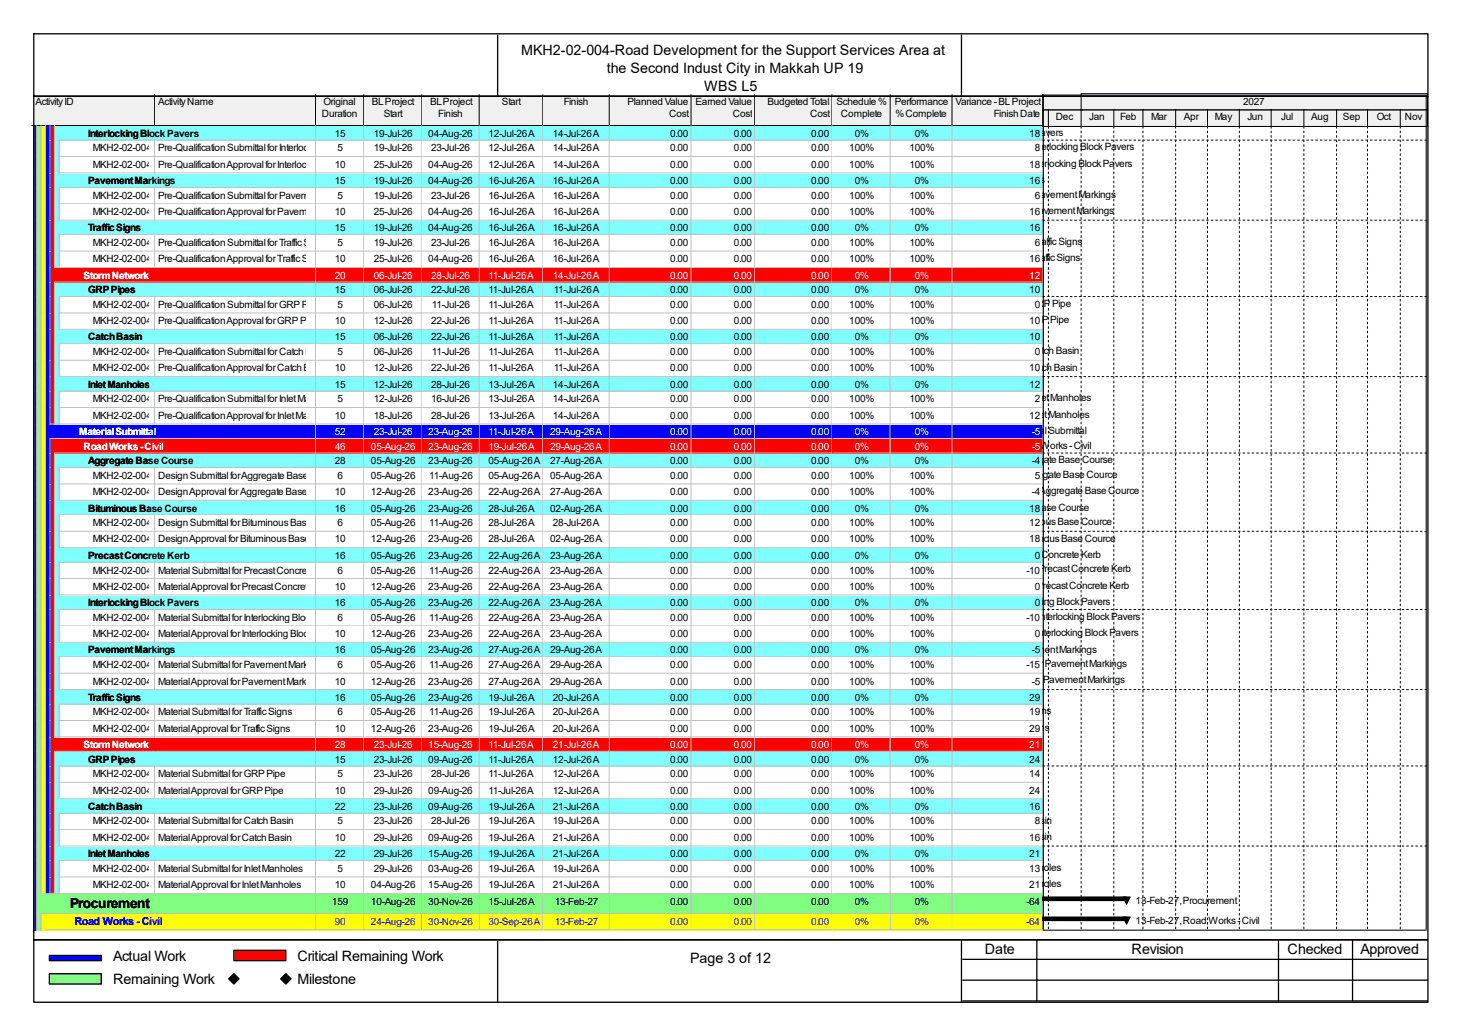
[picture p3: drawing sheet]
<svg xmlns="http://www.w3.org/2000/svg" width="297mm" height="210mm" viewBox="0 0 297 210" stroke-linecap="round" stroke-linejoin="round" font-family="sans-serif">
<defs><g id="words">
<g font-size="2.9">
<text x="105.8" y="11.1">MKH2-02-004-Road Development for the Support Services Area at</text>
<text x="123.2" y="14.8">the Second Indust City in Makkah UP 19</text>
<text x="143" y="18.5">WBS L5</text>
<text x="22.9" y="194.9">Actual Work</text>
<text x="60.4" y="194.9">Critical Remaining Work</text>
<text x="140.1" y="195.5">Page 3 of 12</text>
<text x="199.9" y="193.6">Date</text>
<text x="229.7" y="193.6">Revision</text>
<text x="261.4" y="193.6">Checked</text>
<text x="276.2" y="193.6">Approved</text>
<text x="22.9" y="199.7">Remaining Work</text>
<text x="60.4" y="199.7">Milestone</text>
</g>
<text font-size="2.8" x="14.2" y="184.2">Procurement</text>
<text font-size="2.2" fill="#00f" x="15.2" y="187.8">Road Works - Civil</text>
<g font-size="2">
<text x="7.2" y="21.3">Activity ID</text>
<text x="32.1" y="21.3">Activity Name</text>
<text x="65.4" y="23.7">Duration</text>
<text x="65.7" y="21.3">Original</text>
<text x="75.5" y="21.3">BL Project</text>
<text x="77.9" y="23.7">Start</text>
<text x="87.3" y="21.3">BL Project</text>
<text x="89" y="23.7">Finish</text>
<text x="101.9" y="21.3">Start</text>
<text x="114.5" y="21.3">Finish</text>
<text x="127.4" y="21.3">Planned Value</text>
<text x="135.8" y="23.7">Cost</text>
<text x="141.2" y="21.3">Earned Value</text>
<text x="148.8" y="23.7">Cost</text>
<text x="155.8" y="21.3">Budgeted Total</text>
<text x="164.5" y="23.7">Cost</text>
<text x="169.8" y="21.3">Schedule %</text>
<text x="170.7" y="23.7">Complete</text>
<text x="181.7" y="21.3">Performance</text>
<text x="181.8" y="23.7">% Complete</text>
<text x="194" y="21.3">Variance - BL Project</text>
<text x="201.8" y="23.7">Finish Date</text>
<text x="252.3" y="21.3">2027</text>
<text x="17.9" y="27.7">Interlocking Block Pavers</text>
<text x="67.9" y="27.7">15</text>
<text x="75.9" y="27.7">19-Jul-26</text>
<text x="87" y="27.7">04-Aug-26</text>
<text x="99.1" y="27.7">12-Jul-26 A</text>
<text x="112.2" y="27.7">14-Jul-26 A</text>
<text x="136.1" y="27.7">0.00</text>
<text x="149" y="27.7">0.00</text>
<text x="164.7" y="27.7">0.00</text>
<text x="173.5" y="27.7">0%</text>
<text x="185" y="27.6">14-Jul-26 A, Interlocking Block Pavers</text>
<text x="185.7" y="27.7">0%</text>
<text x="209" y="27.7">18</text>
<text x="214.3" y="24.4">Dec</text>
<text x="221.1" y="24.4">Jan</text>
<text x="227.4" y="24.4">Feb</text>
<text x="233.7" y="24.4">Mar</text>
<text x="240.3" y="24.4">Apr</text>
<text x="246.6" y="24.4">May</text>
<text x="253.3" y="24.4">Jun</text>
<text x="260.1" y="24.4">Jul</text>
<text x="266.2" y="24.4">Aug</text>
<text x="272.6" y="24.4">Sep</text>
<text x="279.5" y="24.4">Oct</text>
<text x="285.2" y="24.4">Nov</text>
<text x="18.8" y="30.7">MKH2-02-004-PRQ-1060</text>
<text x="18.8" y="34">MKH2-02-004-PRQ-1070</text>
<text x="32.1" y="30.7">Pre-Qualification Submittal for Interlocking Block Pavers</text>
<text x="32.1" y="34">Pre-Qualification Approval for Interlocking Block Pavers</text>
<text x="67.9" y="34">10</text>
<text x="68.5" y="30.7">5</text>
<text x="75.9" y="30.7">19-Jul-26</text>
<text x="75.9" y="34">25-Jul-26</text>
<text x="87" y="34">04-Aug-26</text>
<text x="87.5" y="30.7">23-Jul-26</text>
<text x="99.1" y="30.7">12-Jul-26 A</text>
<text x="99.1" y="34">12-Jul-26 A</text>
<text x="112.2" y="30.7">14-Jul-26 A</text>
<text x="112.2" y="34">14-Jul-26 A</text>
<text x="136.1" y="30.7">0.00</text>
<text x="136.1" y="34">0.00</text>
<text x="149" y="30.7">0.00</text>
<text x="149" y="34">0.00</text>
<text x="164.7" y="30.7">0.00</text>
<text x="164.7" y="34">0.00</text>
<text x="172.4" y="30.7">100%</text>
<text x="172.4" y="34">100%</text>
<text x="184.6" y="30.7">100%</text>
<text x="184.6" y="34">100%</text>
<text x="185" y="30.5">Pre-Qualification Submittal for Interlocking Block Pavers</text>
<text x="185" y="33.8">Pre-Qualification Approval for Interlocking Block Pavers</text>
<text x="209" y="34">18</text>
<text x="210.1" y="30.7">8</text>
<text x="17.9" y="37.3">Pavement Markings</text>
<text x="18.8" y="40.3">MKH2-02-004-PRQ-1080</text>
<text x="32.1" y="40.3">Pre-Qualification Submittal for Pavement Markings</text>
<text x="67.9" y="37.3">15</text>
<text x="68.5" y="40.3">5</text>
<text x="75.9" y="37.3">19-Jul-26</text>
<text x="75.9" y="40.3">19-Jul-26</text>
<text x="87" y="37.3">04-Aug-26</text>
<text x="87.5" y="40.3">23-Jul-26</text>
<text x="99.1" y="37.3">16-Jul-26 A</text>
<text x="99.1" y="40.3">16-Jul-26 A</text>
<text x="112.2" y="37.3">16-Jul-26 A</text>
<text x="112.2" y="40.3">16-Jul-26 A</text>
<text x="136.1" y="37.3">0.00</text>
<text x="136.1" y="40.3">0.00</text>
<text x="149" y="37.3">0.00</text>
<text x="149" y="40.3">0.00</text>
<text x="164.7" y="37.3">0.00</text>
<text x="164.7" y="40.3">0.00</text>
<text x="172.4" y="40.3">100%</text>
<text x="173.5" y="37.3">0%</text>
<text x="184.6" y="40.3">100%</text>
<text x="185.3" y="37.2">16-Jul-26 A, Pavement Markings</text>
<text x="185.3" y="40.1">Pre-Qualification Submittal for Pavement Markings</text>
<text x="185.7" y="37.3">0%</text>
<text x="209" y="37.3">16</text>
<text x="210.1" y="40.3">6</text>
<text x="17.9" y="46.9">Traffic Signs</text>
<text x="18.8" y="43.6">MKH2-02-004-PRQ-1090</text>
<text x="32.1" y="43.6">Pre-Qualification Approval for Pavement Markings</text>
<text x="67.9" y="43.6">10</text>
<text x="67.9" y="46.9">15</text>
<text x="75.9" y="43.6">25-Jul-26</text>
<text x="75.9" y="46.9">19-Jul-26</text>
<text x="87" y="43.6">04-Aug-26</text>
<text x="87" y="46.9">04-Aug-26</text>
<text x="99.1" y="43.6">16-Jul-26 A</text>
<text x="99.1" y="46.9">16-Jul-26 A</text>
<text x="112.2" y="43.6">16-Jul-26 A</text>
<text x="112.2" y="46.9">16-Jul-26 A</text>
<text x="136.1" y="43.6">0.00</text>
<text x="136.1" y="46.9">0.00</text>
<text x="149" y="43.6">0.00</text>
<text x="149" y="46.9">0.00</text>
<text x="164.7" y="43.6">0.00</text>
<text x="164.7" y="46.9">0.00</text>
<text x="172.4" y="43.6">100%</text>
<text x="173.5" y="46.9">0%</text>
<text x="184.6" y="43.6">100%</text>
<text x="185.3" y="43.4">Pre-Qualification Approval for Pavement Markings</text>
<text x="185.7" y="46.9">0%</text>
<text x="209" y="43.6">16</text>
<text x="209" y="46.9">16</text>
<text x="18.8" y="49.9">MKH2-02-004-PRQ-1100</text>
<text x="18.8" y="53.2">MKH2-02-004-PRQ-1110</text>
<text x="32.1" y="49.9">Pre-Qualification Submittal for Traffic Signs</text>
<text x="32.1" y="53.2">Pre-Qualification Approval for Traffic Signs</text>
<text x="67.9" y="53.2">10</text>
<text x="68.5" y="49.9">5</text>
<text x="75.9" y="49.9">19-Jul-26</text>
<text x="75.9" y="53.2">25-Jul-26</text>
<text x="87" y="53.2">04-Aug-26</text>
<text x="87.5" y="49.9">23-Jul-26</text>
<text x="99.1" y="49.9">16-Jul-26 A</text>
<text x="99.1" y="53.2">16-Jul-26 A</text>
<text x="112.2" y="49.9">16-Jul-26 A</text>
<text x="112.2" y="53.2">16-Jul-26 A</text>
<text x="136.1" y="49.9">0.00</text>
<text x="136.1" y="53.2">0.00</text>
<text x="149" y="49.9">0.00</text>
<text x="149" y="53.2">0.00</text>
<text x="164.7" y="49.9">0.00</text>
<text x="164.7" y="53.2">0.00</text>
<text x="172.4" y="49.9">100%</text>
<text x="172.4" y="53.2">100%</text>
<text x="184.6" y="49.9">100%</text>
<text x="184.6" y="53.2">100%</text>
<text x="185.3" y="49.7">Pre-Qualification Submittal for Traffic Signs</text>
<text x="185.3" y="53">Pre-Qualification Approval for Traffic Signs</text>
<text x="209" y="53.2">16</text>
<text x="210.1" y="49.9">6</text>
<text x="17.9" y="59.5">GRP Pipes</text>
<text x="67.9" y="59.5">15</text>
<text x="75.9" y="59.5">06-Jul-26</text>
<text x="87.5" y="59.5">22-Jul-26</text>
<text x="99.1" y="59.5">11-Jul-26 A</text>
<text x="112.4" y="59.5">11-Jul-26 A</text>
<text x="136.1" y="59.5">0.00</text>
<text x="149" y="59.5">0.00</text>
<text x="164.7" y="59.5">0.00</text>
<text x="173.5" y="59.5">0%</text>
<text x="185.7" y="59.5">0%</text>
<text x="209" y="59.5">10</text>
<text x="18.8" y="62.4">MKH2-02-004-PRQ-1120</text>
<text x="18.8" y="65.8">MKH2-02-004-PRQ-1130</text>
<text x="32.1" y="62.4">Pre-Qualification Submittal for GRP Pipe</text>
<text x="32.1" y="65.8">Pre-Qualification Approval for GRP Pipe</text>
<text x="67.9" y="65.8">10</text>
<text x="68.5" y="62.4">5</text>
<text x="75.9" y="62.4">06-Jul-26</text>
<text x="75.9" y="65.8">12-Jul-26</text>
<text x="87.5" y="65.8">22-Jul-26</text>
<text x="87.7" y="62.4">11-Jul-26</text>
<text x="99.1" y="62.4">11-Jul-26 A</text>
<text x="99.1" y="65.8">11-Jul-26 A</text>
<text x="112.4" y="62.4">11-Jul-26 A</text>
<text x="112.4" y="65.8">11-Jul-26 A</text>
<text x="136.1" y="62.4">0.00</text>
<text x="136.1" y="65.8">0.00</text>
<text x="149" y="62.4">0.00</text>
<text x="149" y="65.8">0.00</text>
<text x="164.7" y="62.4">0.00</text>
<text x="164.7" y="65.8">0.00</text>
<text x="172.4" y="62.4">100%</text>
<text x="172.4" y="65.8">100%</text>
<text x="184.4" y="62.3">Pre-Qualification Submittal for GRP Pipe</text>
<text x="184.4" y="65.6">Pre-Qualification Approval for GRP Pipe</text>
<text x="184.6" y="62.4">100%</text>
<text x="184.6" y="65.8">100%</text>
<text x="209" y="65.8">10</text>
<text x="210.1" y="62.4">0</text>
<text x="17.9" y="69.1">Catch Basin</text>
<text x="67.9" y="69.1">15</text>
<text x="75.9" y="69.1">06-Jul-26</text>
<text x="87.5" y="69.1">22-Jul-26</text>
<text x="99.1" y="69.1">11-Jul-26 A</text>
<text x="112.4" y="69.1">11-Jul-26 A</text>
<text x="136.1" y="69.1">0.00</text>
<text x="149" y="69.1">0.00</text>
<text x="164.7" y="69.1">0.00</text>
<text x="173.5" y="69.1">0%</text>
<text x="184.4" y="71.9">Pre-Qualification Submittal for Catch Basin</text>
<text x="185.7" y="69.1">0%</text>
<text x="209" y="69.1">10</text>
<text x="18.8" y="72.1">MKH2-02-004-PRQ-1160</text>
<text x="18.8" y="75.4">MKH2-02-004-PRQ-1170</text>
<text x="32.1" y="72.1">Pre-Qualification Submittal for Catch Basin</text>
<text x="32.1" y="75.4">Pre-Qualification Approval for Catch Basin</text>
<text x="67.9" y="75.4">10</text>
<text x="68.5" y="72.1">5</text>
<text x="75.9" y="72.1">06-Jul-26</text>
<text x="75.9" y="75.4">12-Jul-26</text>
<text x="87.5" y="75.4">22-Jul-26</text>
<text x="87.7" y="72.1">11-Jul-26</text>
<text x="99.1" y="72.1">11-Jul-26 A</text>
<text x="99.1" y="75.4">11-Jul-26 A</text>
<text x="112.4" y="72.1">11-Jul-26 A</text>
<text x="112.4" y="75.4">11-Jul-26 A</text>
<text x="136.1" y="72.1">0.00</text>
<text x="136.1" y="75.4">0.00</text>
<text x="149" y="72.1">0.00</text>
<text x="149" y="75.4">0.00</text>
<text x="164.7" y="72.1">0.00</text>
<text x="164.7" y="75.4">0.00</text>
<text x="172.4" y="72.1">100%</text>
<text x="172.4" y="75.4">100%</text>
<text x="184.4" y="75.2">Pre-Qualification Approval for Catch Basin</text>
<text x="184.6" y="72.1">100%</text>
<text x="184.6" y="75.4">100%</text>
<text x="209" y="75.4">10</text>
<text x="210.1" y="72.1">0</text>
<text x="17.9" y="78.7">Inlet Manholes</text>
<text x="18.8" y="81.7">MKH2-02-004-PRQ-1140</text>
<text x="32.1" y="81.7">Pre-Qualification Submittal for Inlet Manholes5</text>
<text x="67.9" y="78.7">15</text>
<text x="75.9" y="78.7">12-Jul-26</text>
<text x="75.9" y="81.7">12-Jul-26</text>
<text x="87.5" y="78.7">28-Jul-26</text>
<text x="87.5" y="81.7">16-Jul-26</text>
<text x="99.1" y="78.7">13-Jul-26 A</text>
<text x="99.1" y="81.7">13-Jul-26 A</text>
<text x="112.2" y="78.7">14-Jul-26 A</text>
<text x="112.2" y="81.7">14-Jul-26 A</text>
<text x="136.1" y="78.7">0.00</text>
<text x="136.1" y="81.7">0.00</text>
<text x="149" y="78.7">0.00</text>
<text x="149" y="81.7">0.00</text>
<text x="164.7" y="78.7">0.00</text>
<text x="164.7" y="81.7">0.00</text>
<text x="172.4" y="81.7">100%</text>
<text x="173.5" y="78.7">0%</text>
<text x="184.6" y="81.7">100%</text>
<text x="185" y="81.4">Pre-Qualification Submittal for Inlet Manholes</text>
<text x="185.7" y="78.7">0%</text>
<text x="209" y="78.7">12</text>
<text x="210.1" y="81.7">2</text>
<text x="18.8" y="85">MKH2-02-004-PRQ-1150</text>
<text x="32.1" y="85">Pre-Qualification Approval for Inlet Manholes10</text>
<text x="75.9" y="85">18-Jul-26</text>
<text x="87.5" y="85">28-Jul-26</text>
<text x="99.1" y="85">13-Jul-26 A</text>
<text x="112.2" y="85">14-Jul-26 A</text>
<text x="136.1" y="85">0.00</text>
<text x="149" y="85">0.00</text>
<text x="164.7" y="85">0.00</text>
<text x="172.4" y="85">100%</text>
<text x="184.6" y="85">100%</text>
<text x="185" y="84.8">Pre-Qualification Approval for Inlet Manholes</text>
<text x="194.7" y="88.1">29-Aug-26 A, Material Submittal</text>
<text x="209" y="85">12</text>
<text x="17.9" y="94.2">Aggregate Base Course</text>
<text x="67.9" y="94.2">28</text>
<text x="75.3" y="94.2">05-Aug-26</text>
<text x="87" y="94.2">23-Aug-26</text>
<text x="99.1" y="94.2">05-Aug-26 A</text>
<text x="111.7" y="94.2">27-Aug-26 A</text>
<text x="136.1" y="94.2">0.00</text>
<text x="149" y="94.2">0.00</text>
<text x="164.7" y="94.2">0.00</text>
<text x="173.5" y="94.2">0%</text>
<text x="185.7" y="94.2">0%</text>
<text x="194.4" y="94">27-Aug-26 A, Aggregate Base Course</text>
<text x="194.7" y="91.1">29-Aug-26 A, Road Works - Civil</text>
<text x="209.5" y="94.2">-4</text>
<text x="18.8" y="97.2">MKH2-02-004-MTS-1000</text>
<text x="18.8" y="100.5">MKH2-02-004-MTS-1010</text>
<text x="32.1" y="97.2">Design Submittal for Aggregate Base Cource6</text>
<text x="32.1" y="100.5">Design Approval for Aggregate Base Cource</text>
<text x="67.9" y="100.5">10</text>
<text x="75.3" y="97.2">05-Aug-26</text>
<text x="75.3" y="100.5">12-Aug-26</text>
<text x="87" y="100.5">23-Aug-26</text>
<text x="87.1" y="97.2">11-Aug-26</text>
<text x="99.1" y="97.2">05-Aug-26 A</text>
<text x="99.1" y="100.5">22-Aug-26 A</text>
<text x="111.7" y="97.2">05-Aug-26 A</text>
<text x="111.7" y="100.5">27-Aug-26 A</text>
<text x="136.1" y="97.2">0.00</text>
<text x="136.1" y="100.5">0.00</text>
<text x="149" y="97.2">0.00</text>
<text x="149" y="100.5">0.00</text>
<text x="164.7" y="97.2">0.00</text>
<text x="164.7" y="100.5">0.00</text>
<text x="172.4" y="97.2">100%</text>
<text x="172.4" y="100.5">100%</text>
<text x="184.6" y="97.2">100%Design Submittal for Aggregate Base Cource</text>
<text x="184.6" y="100.5">100%</text>
<text x="194.4" y="100.3">Design Approval for Aggregate Base Cource</text>
<text x="209.5" y="100.5">-4</text>
<text x="210.1" y="97.2">5</text>
<text x="17.9" y="103.8">Bituminous Base Course</text>
<text x="18.8" y="106.8">MKH2-02-004-MTS-1020</text>
<text x="32.1" y="106.8">Design Submittal for Bituminous Base Cource</text>
<text x="67.9" y="103.8">16</text>
<text x="68.5" y="106.8">6</text>
<text x="75.3" y="103.8">05-Aug-26</text>
<text x="75.3" y="106.8">05-Aug-26</text>
<text x="87" y="103.8">23-Aug-26</text>
<text x="87.1" y="106.8">11-Aug-26</text>
<text x="99.1" y="103.8">28-Jul-26 A</text>
<text x="99.1" y="106.8">28-Jul-26 A</text>
<text x="111.7" y="103.8">02-Aug-26 A</text>
<text x="112.2" y="106.8">28-Jul-26 A</text>
<text x="136.1" y="103.8">0.00</text>
<text x="136.1" y="106.8">0.00</text>
<text x="149" y="103.8">0.00</text>
<text x="149" y="106.8">0.00</text>
<text x="164.7" y="103.8">0.00</text>
<text x="164.7" y="106.8">0.00</text>
<text x="172.4" y="106.8">100%</text>
<text x="173.5" y="103.8">0%</text>
<text x="184.6" y="106.8">100%</text>
<text x="185.7" y="103.8">0% 02-Aug-26 A, Bituminous Base Course</text>
<text x="187.9" y="106.6">Design Submittal for Bituminous Base Cource</text>
<text x="209" y="103.8">18</text>
<text x="209" y="106.8">12</text>
<text x="17.9" y="113.4">Precast Concrete Kerb</text>
<text x="18.8" y="110.1">MKH2-02-004-MTS-1030</text>
<text x="32.1" y="110.1">Design Approval for Bituminous Base Cource</text>
<text x="67.9" y="110.1">10</text>
<text x="67.9" y="113.4">16</text>
<text x="75.3" y="110.1">12-Aug-26</text>
<text x="75.3" y="113.4">05-Aug-26</text>
<text x="87" y="110.1">23-Aug-26</text>
<text x="87" y="113.4">23-Aug-26</text>
<text x="99.1" y="110.1">28-Jul-26 A</text>
<text x="99.1" y="113.4">22-Aug-26 A</text>
<text x="111.7" y="110.1">02-Aug-26 A</text>
<text x="111.7" y="113.4">23-Aug-26 A</text>
<text x="136.1" y="110.1">0.00</text>
<text x="136.1" y="113.4">0.00</text>
<text x="149" y="110.1">0.00</text>
<text x="149" y="113.4">0.00</text>
<text x="164.7" y="110.1">0.00</text>
<text x="164.7" y="113.4">0.00</text>
<text x="172.4" y="110.1">100%</text>
<text x="173.5" y="113.4">0%</text>
<text x="184.6" y="110.1">100%Design Approval for Bituminous Base Cource</text>
<text x="185.7" y="113.4">0%</text>
<text x="193.5" y="113.2">23-Aug-26 A, Precast Concrete Kerb</text>
<text x="209" y="110.1">18</text>
<text x="210.1" y="113.4">0</text>
<text x="18.8" y="116.4">MKH2-02-004-MTS-1040</text>
<text x="18.8" y="119.7">MKH2-02-004-MTS-1050</text>
<text x="32.1" y="116.4">Material Submittal for Precast Concrete Kerb6</text>
<text x="32.1" y="119.7">Material Approval for Precast Concrete Kerb10</text>
<text x="75.3" y="116.4">05-Aug-26</text>
<text x="75.3" y="119.7">12-Aug-26</text>
<text x="87" y="119.7">23-Aug-26</text>
<text x="87.1" y="116.4">11-Aug-26</text>
<text x="99.1" y="116.4">22-Aug-26 A</text>
<text x="99.1" y="119.7">22-Aug-26 A</text>
<text x="111.7" y="116.4">23-Aug-26 A</text>
<text x="111.7" y="119.7">23-Aug-26 A</text>
<text x="136.1" y="116.4">0.00</text>
<text x="136.1" y="119.7">0.00</text>
<text x="149" y="116.4">0.00</text>
<text x="149" y="119.7">0.00</text>
<text x="164.7" y="116.4">0.00</text>
<text x="164.7" y="119.7">0.00</text>
<text x="172.4" y="116.4">100%</text>
<text x="172.4" y="119.7">100%</text>
<text x="184.6" y="116.4">100%</text>
<text x="184.6" y="119.7">100%</text>
<text x="193.5" y="116.2">Material Submittal for Precast Concrete Kerb</text>
<text x="193.5" y="119.5">Material Approval for Precast Concrete Kerb</text>
<text x="208.4" y="116.4">-10</text>
<text x="210.1" y="119.7">0</text>
<text x="17.9" y="123">Interlocking Block Pavers</text>
<text x="18.8" y="125.9">MKH2-02-004-MTS-1060</text>
<text x="32.1" y="125.9">Material Submittal for Interlocking Block Pavers</text>
<text x="67.9" y="123">16</text>
<text x="68.5" y="125.9">6</text>
<text x="75.3" y="123">05-Aug-26</text>
<text x="75.3" y="125.9">05-Aug-26</text>
<text x="87" y="123">23-Aug-26</text>
<text x="87.1" y="125.9">11-Aug-26</text>
<text x="99.1" y="123">22-Aug-26 A</text>
<text x="99.1" y="125.9">22-Aug-26 A</text>
<text x="111.7" y="123">23-Aug-26 A</text>
<text x="111.7" y="125.9">23-Aug-26 A</text>
<text x="136.1" y="123">0.00</text>
<text x="136.1" y="125.9">0.00</text>
<text x="149" y="123">0.00</text>
<text x="149" y="125.9">0.00</text>
<text x="164.7" y="123">0.00</text>
<text x="164.7" y="125.9">0.00</text>
<text x="172.4" y="125.9">100%</text>
<text x="173.5" y="123">0%</text>
<text x="184.6" y="125.9">100%</text>
<text x="185.7" y="123">0%</text>
<text x="193.5" y="122.8">23-Aug-26 A, Interlocking Block Pavers</text>
<text x="193.5" y="125.8">Material Submittal for Interlocking Block Pavers</text>
<text x="208.4" y="125.9">-10</text>
<text x="210.1" y="123">0</text>
<text x="18.8" y="129.3">MKH2-02-004-MTS-1070</text>
<text x="32.1" y="129.3">Material Approval for Interlocking Block Pavers</text>
<text x="67.9" y="129.3">10</text>
<text x="75.3" y="129.3">12-Aug-26</text>
<text x="87" y="129.3">23-Aug-26</text>
<text x="99.1" y="129.3">22-Aug-26 A</text>
<text x="111.7" y="129.3">23-Aug-26 A</text>
<text x="136.1" y="129.3">0.00</text>
<text x="149" y="129.3">0.00</text>
<text x="164.7" y="129.3">0.00</text>
<text x="172.4" y="129.3">100%</text>
<text x="184.6" y="129.3">100%</text>
<text x="193.5" y="129.1">Material Approval for Interlocking Block Pavers</text>
<text x="210.1" y="129.3">0</text>
<text x="17.9" y="132.6">Pavement Markings</text>
<text x="18.8" y="135.6">MKH2-02-004-MTS-1080</text>
<text x="32.1" y="135.6">Material Submittal for Pavement Markings</text>
<text x="67.9" y="132.6">16</text>
<text x="68.5" y="135.6">6</text>
<text x="75.3" y="132.6">05-Aug-26</text>
<text x="75.3" y="135.6">05-Aug-26</text>
<text x="87" y="132.6">23-Aug-26</text>
<text x="87.1" y="135.6">11-Aug-26</text>
<text x="99.1" y="132.6">27-Aug-26 A</text>
<text x="99.1" y="135.6">27-Aug-26 A</text>
<text x="111.7" y="132.6">29-Aug-26 A</text>
<text x="111.7" y="135.6">29-Aug-26 A</text>
<text x="136.1" y="132.6">0.00</text>
<text x="136.1" y="135.6">0.00</text>
<text x="149" y="132.6">0.00</text>
<text x="149" y="135.6">0.00</text>
<text x="164.7" y="132.6">0.00</text>
<text x="164.7" y="135.6">0.00</text>
<text x="172.4" y="135.6">100%</text>
<text x="173.5" y="132.6">0%</text>
<text x="184.6" y="135.6">100%</text>
<text x="185.7" y="132.6">0%</text>
<text x="194.7" y="132.4">29-Aug-26 A, Pavement Markings</text>
<text x="194.7" y="135.4">Material Submittal for Pavement Markings</text>
<text x="208.4" y="135.6">-15</text>
<text x="209.5" y="132.6">-5</text>
<text x="17.9" y="142.2">Traffic Signs</text>
<text x="18.8" y="138.9">MKH2-02-004-MTS-1090</text>
<text x="32.1" y="138.9">Material Approval for Pavement Markings</text>
<text x="67.9" y="138.9">10</text>
<text x="67.9" y="142.2">16</text>
<text x="75.3" y="138.9">12-Aug-26</text>
<text x="75.3" y="142.2">05-Aug-26</text>
<text x="87" y="138.9">23-Aug-26</text>
<text x="87" y="142.2">23-Aug-26</text>
<text x="99.1" y="138.9">27-Aug-26 A</text>
<text x="99.1" y="142.2">19-Jul-26 A</text>
<text x="111.7" y="138.9">29-Aug-26 A</text>
<text x="112.2" y="142.2">20-Jul-26 A</text>
<text x="136.1" y="138.9">0.00</text>
<text x="136.1" y="142.2">0.00</text>
<text x="149" y="138.9">0.00</text>
<text x="149" y="142.2">0.00</text>
<text x="164.7" y="138.9">0.00</text>
<text x="164.7" y="142.2">0.00</text>
<text x="172.4" y="138.9">100%</text>
<text x="173.5" y="142.2">0%</text>
<text x="184.6" y="138.9">100%</text>
<text x="185.7" y="142.2">0%</text>
<text x="194.7" y="138.7">Material Approval for Pavement Markings</text>
<text x="209" y="142.2">29</text>
<text x="209.5" y="138.9">-5</text>
<text x="18.8" y="145.2">MKH2-02-004-MTS-1100</text>
<text x="18.8" y="148.5">MKH2-02-004-MTS-1110</text>
<text x="32.1" y="145.2">Material Submittal for Traffic Signs</text>
<text x="32.1" y="148.5">Material Approval for Traffic Signs</text>
<text x="67.9" y="148.5">10</text>
<text x="68.5" y="145.2">6</text>
<text x="75.3" y="145.2">05-Aug-26</text>
<text x="75.3" y="148.5">12-Aug-26</text>
<text x="87" y="148.5">23-Aug-26</text>
<text x="87.1" y="145.2">11-Aug-26</text>
<text x="99.1" y="145.2">19-Jul-26 A</text>
<text x="99.1" y="148.5">19-Jul-26 A</text>
<text x="112.2" y="145.2">20-Jul-26 A</text>
<text x="112.2" y="148.5">20-Jul-26 A</text>
<text x="136.1" y="145.2">0.00</text>
<text x="136.1" y="148.5">0.00</text>
<text x="149" y="145.2">0.00</text>
<text x="149" y="148.5">0.00</text>
<text x="164.7" y="145.2">0.00</text>
<text x="164.7" y="148.5">0.00</text>
<text x="172.4" y="145.2">100%</text>
<text x="172.4" y="148.5">100%</text>
<text x="184.6" y="145.2">100%</text>
<text x="184.6" y="148.5">100%</text>
<text x="186.3" y="144.9">Material Submittal for Traffic Signs</text>
<text x="186.3" y="148.3">Material Approval for Traffic Signs</text>
<text x="209" y="145.2">19</text>
<text x="209" y="148.5">29</text>
<text x="17.9" y="154.8">GRP Pipes</text>
<text x="67.9" y="154.8">15</text>
<text x="75.9" y="154.8">23-Jul-26</text>
<text x="87" y="154.8">09-Aug-26</text>
<text x="99.1" y="154.8">11-Jul-26 A</text>
<text x="112.2" y="154.8">12-Jul-26 A</text>
<text x="136.1" y="154.8">0.00</text>
<text x="149" y="154.8">0.00</text>
<text x="164.7" y="154.8">0.00</text>
<text x="173.5" y="154.8">0%</text>
<text x="185.7" y="154.8">0%</text>
<text x="209" y="154.8">24</text>
<text x="18.8" y="157.7">MKH2-02-004-MTS-1120</text>
<text x="18.8" y="161">MKH2-02-004-MTS-1130</text>
<text x="32.1" y="157.7">Material Submittal for GRP Pipe</text>
<text x="32.1" y="161">Material Approval for GRP Pipe</text>
<text x="67.9" y="161">10</text>
<text x="68.5" y="157.7">5</text>
<text x="75.9" y="157.7">23-Jul-26</text>
<text x="75.9" y="161">29-Jul-26</text>
<text x="87" y="161">09-Aug-26</text>
<text x="87.5" y="157.7">28-Jul-26</text>
<text x="99.1" y="157.7">11-Jul-26 A</text>
<text x="99.1" y="161">11-Jul-26 A</text>
<text x="112.2" y="157.7">12-Jul-26 A</text>
<text x="112.2" y="161">12-Jul-26 A</text>
<text x="136.1" y="157.7">0.00</text>
<text x="136.1" y="161">0.00</text>
<text x="149" y="157.7">0.00</text>
<text x="149" y="161">0.00</text>
<text x="164.7" y="157.7">0.00</text>
<text x="164.7" y="161">0.00</text>
<text x="172.4" y="157.7">100%</text>
<text x="172.4" y="161">100%</text>
<text x="184.6" y="157.7">100%</text>
<text x="184.6" y="161">100%</text>
<text x="209" y="157.7">14</text>
<text x="209" y="161">24</text>
<text x="17.9" y="164.3">Catch Basin</text>
<text x="18.8" y="167.3">MKH2-02-004-MTS-1160</text>
<text x="32.1" y="167.3">Material Submittal for Catch Basin</text>
<text x="67.9" y="164.3">22</text>
<text x="68.5" y="167.3">5</text>
<text x="75.9" y="164.3">23-Jul-26</text>
<text x="75.9" y="167.3">23-Jul-26</text>
<text x="87" y="164.3">09-Aug-26</text>
<text x="87.5" y="167.3">28-Jul-26</text>
<text x="99.1" y="164.3">19-Jul-26 A</text>
<text x="99.1" y="167.3">19-Jul-26 A</text>
<text x="112.2" y="164.3">21-Jul-26 A</text>
<text x="112.2" y="167.3">19-Jul-26 A</text>
<text x="136.1" y="164.3">0.00</text>
<text x="136.1" y="167.3">0.00</text>
<text x="149" y="164.3">0.00</text>
<text x="149" y="167.3">0.00</text>
<text x="164.7" y="164.3">0.00</text>
<text x="164.7" y="167.3">0.00</text>
<text x="172.4" y="167.3">100%</text>
<text x="173.5" y="164.3">0%</text>
<text x="184.6" y="167.3">100%</text>
<text x="185.7" y="164.3">0%</text>
<text x="186.1" y="167.1">Material Submittal for Catch Basin</text>
<text x="209" y="164.3">16</text>
<text x="210.1" y="167.3">8</text>
<text x="17.9" y="173.9">Inlet Manholes</text>
<text x="18.8" y="170.6">MKH2-02-004-MTS-1170</text>
<text x="32.1" y="170.6">Material Approval for Catch Basin</text>
<text x="67.9" y="170.6">10</text>
<text x="67.9" y="173.9">22</text>
<text x="75.9" y="170.6">29-Jul-26</text>
<text x="75.9" y="173.9">29-Jul-26</text>
<text x="87" y="170.6">09-Aug-26</text>
<text x="87" y="173.9">15-Aug-26</text>
<text x="99.1" y="170.6">19-Jul-26 A</text>
<text x="99.1" y="173.9">19-Jul-26 A</text>
<text x="112.2" y="170.6">21-Jul-26 A</text>
<text x="112.2" y="173.9">21-Jul-26 A</text>
<text x="136.1" y="170.6">0.00</text>
<text x="136.1" y="173.9">0.00</text>
<text x="149" y="170.6">0.00</text>
<text x="149" y="173.9">0.00</text>
<text x="164.7" y="170.6">0.00</text>
<text x="164.7" y="173.9">0.00</text>
<text x="172.4" y="170.6">100%</text>
<text x="173.5" y="173.9">0%</text>
<text x="184.6" y="170.6">100%</text>
<text x="185.7" y="173.9">0%</text>
<text x="186.4" y="170.4">Material Approval for Catch Basin</text>
<text x="209" y="170.6">16</text>
<text x="209" y="173.9">21</text>
<text x="18.8" y="176.9">MKH2-02-004-MTS-1140</text>
<text x="32.1" y="176.9">Material Submittal for Inlet Manholes</text>
<text x="68.5" y="176.9">5</text>
<text x="75.9" y="176.9">29-Jul-26</text>
<text x="87" y="176.9">03-Aug-26</text>
<text x="99.1" y="176.9">19-Jul-26 A</text>
<text x="112.2" y="176.9">19-Jul-26 A</text>
<text x="136.1" y="176.9">0.00</text>
<text x="149" y="176.9">0.00</text>
<text x="164.7" y="176.9">0.00</text>
<text x="172.4" y="176.9">100%</text>
<text x="184.6" y="176.9">100%</text>
<text x="186.1" y="176.7">Material Submittal for Inlet Manholes</text>
<text x="209" y="176.9">13</text>
<text x="18.8" y="180.2">MKH2-02-004-MTS-1150</text>
<text x="32.1" y="180.2">Material Approval for Inlet Manholes</text>
<text x="67.4" y="183.6">159</text>
<text x="67.9" y="180.2">10</text>
<text x="75.3" y="180.2">04-Aug-26</text>
<text x="75.3" y="183.6">10-Aug-26</text>
<text x="87" y="180.2">15-Aug-26</text>
<text x="87" y="183.6">30-Nov-26</text>
<text x="99.1" y="180.2">19-Jul-26 A</text>
<text x="99.1" y="183.6">15-Jul-26 A</text>
<text x="112.2" y="180.2">21-Jul-26 A</text>
<text x="112.6" y="183.6">13-Feb-27</text>
<text x="136.1" y="180.2">0.00</text>
<text x="136.1" y="183.6">0.00</text>
<text x="149" y="180.2">0.00</text>
<text x="149" y="183.6">0.00</text>
<text x="164.7" y="180.2">0.00</text>
<text x="164.7" y="183.6">0.00</text>
<text x="172.4" y="180.2">100%</text>
<text x="173.5" y="183.6">0%</text>
<text x="184.6" y="180.2">100%</text>
<text x="185.7" y="183.6">0%</text>
<text x="186.4" y="180">Material Approval for Inlet Manholes</text>
<text x="208.4" y="183.6">-64</text>
<text x="209" y="180.2">21</text>
<text x="230.5" y="183.3">13-Feb-27, Procurement</text>
<text x="230.5" y="187.4">13-Feb-27, Road Works - Civil</text>
</g>
<g font-size="2" fill="#fff">
<text x="17" y="56.6">Storm Network</text>
<text x="67.9" y="56.6">20</text>
<text x="75.9" y="56.6">06-Jul-26</text>
<text x="87.5" y="56.6">28-Jul-26</text>
<text x="99.1" y="56.6">11-Jul-26 A</text>
<text x="112.2" y="56.6">14-Jul-26 A</text>
<text x="136.1" y="56.6">0.00</text>
<text x="149" y="56.6">0.00</text>
<text x="164.7" y="56.6">0.00</text>
<text x="173.5" y="56.6">0%</text>
<text x="185.7" y="56.6">0%</text>
<text x="209" y="56.6">12</text>
<text x="16" y="88.3">Material Submittal</text>
<text x="67.9" y="88.3">52</text>
<text x="75.9" y="88.3">23-Jul-26</text>
<text x="87" y="88.3">23-Aug-26</text>
<text x="99.1" y="88.3">11-Jul-26 A</text>
<text x="111.7" y="88.3">29-Aug-26 A</text>
<text x="136.1" y="88.3">0.00</text>
<text x="149" y="88.3">0.00</text>
<text x="164.7" y="88.3">0.00</text>
<text x="173.5" y="88.3">0%</text>
<text x="185.7" y="88.3">0%</text>
<text x="209.5" y="88.3">-5</text>
<text x="17" y="91.2">Road Works - Civil</text>
<text x="67.9" y="91.2">46</text>
<text x="75.3" y="91.2">05-Aug-26</text>
<text x="87" y="91.2">23-Aug-26</text>
<text x="99.1" y="91.2">19-Jul-26 A</text>
<text x="111.7" y="91.2">29-Aug-26 A</text>
<text x="136.1" y="91.2">0.00</text>
<text x="149" y="91.2">0.00</text>
<text x="164.7" y="91.2">0.00</text>
<text x="173.5" y="91.2">0%</text>
<text x="185.7" y="91.2">0%</text>
<text x="209.5" y="91.2">-5</text>
<text x="17" y="151.8">Storm Network</text>
<text x="67.9" y="151.8">28</text>
<text x="75.9" y="151.8">23-Jul-26</text>
<text x="87" y="151.8">15-Aug-26</text>
<text x="99.1" y="151.8">11-Jul-26 A</text>
<text x="112.2" y="151.8">21-Jul-26 A</text>
<text x="136.1" y="151.8">0.00</text>
<text x="149" y="151.8">0.00</text>
<text x="164.7" y="151.8">0.00</text>
<text x="173.5" y="151.8">0%</text>
<text x="185.7" y="151.8">0%</text>
<text x="209" y="151.8">21</text>
</g>
<g font-size="2" fill="#00f">
<text x="67.9" y="187.6">90</text>
<text x="75.3" y="187.6">24-Aug-26</text>
<text x="87" y="187.6">30-Nov-26</text>
<text x="99.1" y="187.6">30-Sep-26 A</text>
<text x="112.6" y="187.6">13-Feb-27</text>
<text x="136.1" y="187.6">0.00</text>
<text x="149" y="187.6">0.00</text>
<text x="164.7" y="187.6">0.00</text>
<text x="173.5" y="187.6">0%</text>
<text x="185.7" y="187.6">0%</text>
<text x="208.4" y="187.6">-64</text>
</g>
</g></defs>
<path d="M6.6 19.2h25v6.5h-25z" fill="#f0f0f0"/>
<path d="M31.4 19.2v6.3h-24.9" fill="none" stroke="#000" stroke-width=".2"/>
<path d="M31.6 19.2h32.6v6.5h-32.6z" fill="#f0f0f0"/>
<path d="M64.1 19.2v6.3h-32.7" fill="none" stroke="#000" stroke-width=".2"/>
<path d="M64.2 19.2h9.8v6.5h-9.8z" fill="#f0f0f0"/>
<path d="M73.8 19.2v6.3h-9.7" fill="none" stroke="#000" stroke-width=".2"/>
<path d="M74 19.2h11.9v6.5h-11.9z" fill="#f0f0f0"/>
<path d="M85.7 19.2v6.3h-11.9" fill="none" stroke="#000" stroke-width=".2"/>
<path d="M85.9 19.2h11.6v6.5h-11.6z" fill="#f0f0f0"/>
<path d="M97.3 19.2v6.3h-11.6" fill="none" stroke="#000" stroke-width=".2"/>
<path d="M97.5 19.2h12.9v6.5h-12.9z" fill="#f0f0f0"/>
<path d="M110.2 19.2v6.3h-12.9" fill="none" stroke="#000" stroke-width=".2"/>
<path d="M110.4 19.2h13.5v6.5h-13.5z" fill="#f0f0f0"/>
<path d="M123.7 19.2v6.3h-13.5" fill="none" stroke="#000" stroke-width=".2"/>
<path d="M123.9 19.2h16.6v6.5h-16.6z" fill="#f0f0f0"/>
<path d="M140.3 19.2v6.3h-16.6" fill="none" stroke="#000" stroke-width=".2"/>
<path d="M140.5 19.2h12.9v6.5h-12.9z" fill="#f0f0f0"/>
<path d="M153.2 19.2v6.3h-12.9" fill="none" stroke="#000" stroke-width=".2"/>
<path d="M153.4 19.2h15.7v6.5h-15.7z" fill="#f0f0f0"/>
<path d="M168.9 19.2v6.3h-15.7" fill="none" stroke="#000" stroke-width=".2"/>
<path d="M169.1 19.2h11.8v6.5h-11.8z" fill="#f0f0f0"/>
<path d="M180.7 19.2v6.3h-11.8" fill="none" stroke="#000" stroke-width=".2"/>
<path d="M180.9 19.2h12.6v6.5h-12.6z" fill="#f0f0f0"/>
<path d="M193.3 19.2v6.3h-12.6" fill="none" stroke="#000" stroke-width=".2"/>
<path d="M193.5 19.2h18.4v6.5h-18.4z" fill="#f0f0f0"/>
<path d="M211.7 19.2v6.3h-18.4" fill="none" stroke="#000" stroke-width=".2"/>
<path d="M6.6 25.7h1v2.9h-1z" fill="#00f"/>
<path d="M7.4 25.5v3.1" fill="none" stroke="#c0c0c0" stroke-width=".2"/>
<path d="M7.6 25.7h.9v2.9h-.9z" fill="#80ff80"/>
<path d="M8.3 25.5v3.1" fill="none" stroke="#c0c0c0" stroke-width=".2"/>
<path d="M8.5 25.7h.9v2.9h-.9z" fill="#ff0"/>
<path d="M9.2 25.5v3.1" fill="none" stroke="#c0c0c0" stroke-width=".2"/>
<path d="M9.4 25.7h.9v2.9h-.9z" fill="#00f"/>
<path d="M10.2 25.5v3.1" fill="none" stroke="#c0c0c0" stroke-width=".2"/>
<path d="M10.3 25.7h1v2.9h-1z" fill="#f00"/>
<path d="M11.1 25.5v3.1" fill="none" stroke="#c0c0c0" stroke-width=".2"/>
<path d="M11.3 25.7h20.3v2.9h-20.3z" fill="#80ffff"/>
<path d="M12 28.4h19.6" fill="none" stroke="#c0c0c0" stroke-width=".2"/>
<path d="M31.6 25.7h32.6v2.9h-32.6z" fill="#80ffff"/>
<path d="M64.1 25.5v2.9h-32.5" fill="none" stroke="#c0c0c0" stroke-width=".2"/>
<path d="M64.2 25.7h9.8v2.9h-9.8z" fill="#80ffff"/>
<path d="M73.8 25.5v2.9h-9.6" fill="none" stroke="#c0c0c0" stroke-width=".2"/>
<path d="M74 25.7h11.9v2.9h-11.9z" fill="#80ffff"/>
<path d="M85.7 25.5v2.9h-11.7" fill="none" stroke="#c0c0c0" stroke-width=".2"/>
<path d="M85.9 25.7h11.6v2.9h-11.6z" fill="#80ffff"/>
<path d="M97.3 25.5v2.9h-11.5" fill="none" stroke="#c0c0c0" stroke-width=".2"/>
<path d="M97.5 25.7h12.9v2.9h-12.9z" fill="#80ffff"/>
<path d="M110.2 25.5v2.9h-12.7" fill="none" stroke="#c0c0c0" stroke-width=".2"/>
<path d="M110.4 25.7h13.5v2.9h-13.5z" fill="#80ffff"/>
<path d="M123.7 25.5v2.9h-13.3" fill="none" stroke="#c0c0c0" stroke-width=".2"/>
<path d="M123.9 25.7h16.6v2.9h-16.6z" fill="#80ffff"/>
<path d="M140.3 25.5v2.9h-16.4" fill="none" stroke="#c0c0c0" stroke-width=".2"/>
<path d="M140.5 25.7h12.9v2.9h-12.9z" fill="#80ffff"/>
<path d="M153.2 25.5v2.9h-12.7" fill="none" stroke="#c0c0c0" stroke-width=".2"/>
<path d="M153.4 25.7h15.7v2.9h-15.7z" fill="#80ffff"/>
<path d="M168.9 25.5v2.9h-15.5" fill="none" stroke="#c0c0c0" stroke-width=".2"/>
<path d="M169.1 25.7h11.8v2.9h-11.8z" fill="#80ffff"/>
<path d="M180.7 25.5v2.9h-11.6" fill="none" stroke="#c0c0c0" stroke-width=".2"/>
<path d="M180.9 25.7h12.6v2.9h-12.6z" fill="#80ffff"/>
<path d="M193.3 25.5v2.9h-12.4" fill="none" stroke="#c0c0c0" stroke-width=".2"/>
<path d="M193.5 25.7h18.4v2.9h-18.4z" fill="#80ffff"/>
<path d="M211.7 25.5v2.9h-18.2" fill="none" stroke="#c0c0c0" stroke-width=".2"/>
<path d="M6.6 28.6h1v3.3h-1z" fill="#00f"/>
<path d="M7.4 28.4v3.5" fill="none" stroke="#c0c0c0" stroke-width=".2"/>
<path d="M7.6 28.6h.9v3.3h-.9z" fill="#80ff80"/>
<path d="M8.3 28.4v3.5" fill="none" stroke="#c0c0c0" stroke-width=".2"/>
<path d="M8.5 28.6h.9v3.3h-.9z" fill="#ff0"/>
<path d="M9.2 28.4v3.5" fill="none" stroke="#c0c0c0" stroke-width=".2"/>
<path d="M9.4 28.6h.9v3.3h-.9z" fill="#00f"/>
<path d="M10.2 28.4v3.5" fill="none" stroke="#c0c0c0" stroke-width=".2"/>
<path d="M10.3 28.6h1v3.3h-1z" fill="#f00"/>
<path d="M11.1 28.4v3.5" fill="none" stroke="#c0c0c0" stroke-width=".2"/>
<path d="M11.3 28.6h.9v3.3h-.9z" fill="#80ffff"/>
<path d="M12 28.4v3.5" fill="none" stroke="#c0c0c0" stroke-width=".2"/>
<path d="M12.2 28.6h19.4v3.3h-19.4z" fill="#fff"/>
<path d="M12 31.7h19.6M31.4 28.4v3.5" fill="none" stroke="#c0c0c0" stroke-width=".2"/>
<path d="M31.6 28.6h32.6v3.3h-32.6z" fill="#fff"/>
<path d="M64.1 28.4v3.3h-32.5" fill="none" stroke="#c0c0c0" stroke-width=".2"/>
<path d="M64.2 28.6h9.8v3.3h-9.8z" fill="#fff"/>
<path d="M73.8 28.4v3.3h-9.6" fill="none" stroke="#c0c0c0" stroke-width=".2"/>
<path d="M74 28.6h11.9v3.3h-11.9z" fill="#fff"/>
<path d="M85.7 28.4v3.3h-11.7" fill="none" stroke="#c0c0c0" stroke-width=".2"/>
<path d="M85.9 28.6h11.6v3.3h-11.6z" fill="#fff"/>
<path d="M97.3 28.4v3.3h-11.5" fill="none" stroke="#c0c0c0" stroke-width=".2"/>
<path d="M97.5 28.6h12.9v3.3h-12.9z" fill="#fff"/>
<path d="M110.2 28.4v3.3h-12.7" fill="none" stroke="#c0c0c0" stroke-width=".2"/>
<path d="M110.4 28.6h13.5v3.3h-13.5z" fill="#fff"/>
<path d="M123.7 28.4v3.3h-13.3" fill="none" stroke="#c0c0c0" stroke-width=".2"/>
<path d="M123.9 28.6h16.6v3.3h-16.6z" fill="#fff"/>
<path d="M140.3 28.4v3.3h-16.4" fill="none" stroke="#c0c0c0" stroke-width=".2"/>
<path d="M140.5 28.6h12.9v3.3h-12.9z" fill="#fff"/>
<path d="M153.2 28.4v3.3h-12.7" fill="none" stroke="#c0c0c0" stroke-width=".2"/>
<path d="M153.4 28.6h15.7v3.3h-15.7z" fill="#fff"/>
<path d="M168.9 28.4v3.3h-15.5" fill="none" stroke="#c0c0c0" stroke-width=".2"/>
<path d="M169.1 28.6h11.8v3.3h-11.8z" fill="#fff"/>
<path d="M180.7 28.4v3.3h-11.6" fill="none" stroke="#c0c0c0" stroke-width=".2"/>
<path d="M180.9 28.6h12.6v3.3h-12.6z" fill="#fff"/>
<path d="M193.3 28.4v3.3h-12.4" fill="none" stroke="#c0c0c0" stroke-width=".2"/>
<path d="M193.5 28.6h18.4v3.3h-18.4z" fill="#fff"/>
<path d="M211.7 28.4v3.3h-18.2" fill="none" stroke="#c0c0c0" stroke-width=".2"/>
<path d="M6.6 31.9h1v3.4h-1z" fill="#00f"/>
<path d="M7.4 31.7v3.6" fill="none" stroke="#c0c0c0" stroke-width=".2"/>
<path d="M7.6 31.9h.9v3.4h-.9z" fill="#80ff80"/>
<path d="M8.3 31.7v3.6" fill="none" stroke="#c0c0c0" stroke-width=".2"/>
<path d="M8.5 31.9h.9v3.4h-.9z" fill="#ff0"/>
<path d="M9.2 31.7v3.6" fill="none" stroke="#c0c0c0" stroke-width=".2"/>
<path d="M9.4 31.9h.9v3.4h-.9z" fill="#00f"/>
<path d="M10.2 31.7v3.6" fill="none" stroke="#c0c0c0" stroke-width=".2"/>
<path d="M10.3 31.9h1v3.4h-1z" fill="#f00"/>
<path d="M11.1 31.7v3.6" fill="none" stroke="#c0c0c0" stroke-width=".2"/>
<path d="M11.3 31.9h.9v3.4h-.9z" fill="#80ffff"/>
<path d="M12 31.7v3.6" fill="none" stroke="#c0c0c0" stroke-width=".2"/>
<path d="M12.2 31.9h19.4v3.4h-19.4z" fill="#fff"/>
<path d="M12 35.1h19.6M31.4 31.7v3.6" fill="none" stroke="#c0c0c0" stroke-width=".2"/>
<path d="M31.6 31.9h32.6v3.4h-32.6z" fill="#fff"/>
<path d="M64.1 31.7v3.4h-32.5" fill="none" stroke="#c0c0c0" stroke-width=".2"/>
<path d="M64.2 31.9h9.8v3.4h-9.8z" fill="#fff"/>
<path d="M73.8 31.7v3.4h-9.6" fill="none" stroke="#c0c0c0" stroke-width=".2"/>
<path d="M74 31.9h11.9v3.4h-11.9z" fill="#fff"/>
<path d="M85.7 31.7v3.4h-11.7" fill="none" stroke="#c0c0c0" stroke-width=".2"/>
<path d="M85.9 31.9h11.6v3.4h-11.6z" fill="#fff"/>
<path d="M97.3 31.7v3.4h-11.5" fill="none" stroke="#c0c0c0" stroke-width=".2"/>
<path d="M97.5 31.9h12.9v3.4h-12.9z" fill="#fff"/>
<path d="M110.2 31.7v3.4h-12.7" fill="none" stroke="#c0c0c0" stroke-width=".2"/>
<path d="M110.4 31.9h13.5v3.4h-13.5z" fill="#fff"/>
<path d="M123.7 31.7v3.4h-13.3" fill="none" stroke="#c0c0c0" stroke-width=".2"/>
<path d="M123.9 31.9h16.6v3.4h-16.6z" fill="#fff"/>
<path d="M140.3 31.7v3.4h-16.4" fill="none" stroke="#c0c0c0" stroke-width=".2"/>
<path d="M140.5 31.9h12.9v3.4h-12.9z" fill="#fff"/>
<path d="M153.2 31.7v3.4h-12.7" fill="none" stroke="#c0c0c0" stroke-width=".2"/>
<path d="M153.4 31.9h15.7v3.4h-15.7z" fill="#fff"/>
<path d="M168.9 31.7v3.4h-15.5" fill="none" stroke="#c0c0c0" stroke-width=".2"/>
<path d="M169.1 31.9h11.8v3.4h-11.8z" fill="#fff"/>
<path d="M180.7 31.7v3.4h-11.6" fill="none" stroke="#c0c0c0" stroke-width=".2"/>
<path d="M180.9 31.9h12.6v3.4h-12.6z" fill="#fff"/>
<path d="M193.3 31.7v3.4h-12.4" fill="none" stroke="#c0c0c0" stroke-width=".2"/>
<path d="M193.5 31.9h18.4v3.4h-18.4z" fill="#fff"/>
<path d="M211.7 31.7v3.4h-18.2" fill="none" stroke="#c0c0c0" stroke-width=".2"/>
<path d="M6.6 35.3h1v2.9h-1z" fill="#00f"/>
<path d="M7.4 35.1v3.1" fill="none" stroke="#c0c0c0" stroke-width=".2"/>
<path d="M7.6 35.3h.9v2.9h-.9z" fill="#80ff80"/>
<path d="M8.3 35.1v3.1" fill="none" stroke="#c0c0c0" stroke-width=".2"/>
<path d="M8.5 35.3h.9v2.9h-.9z" fill="#ff0"/>
<path d="M9.2 35.1v3.1" fill="none" stroke="#c0c0c0" stroke-width=".2"/>
<path d="M9.4 35.3h.9v2.9h-.9z" fill="#00f"/>
<path d="M10.2 35.1v3.1" fill="none" stroke="#c0c0c0" stroke-width=".2"/>
<path d="M10.3 35.3h1v2.9h-1z" fill="#f00"/>
<path d="M11.1 35.1v3.1" fill="none" stroke="#c0c0c0" stroke-width=".2"/>
<path d="M11.3 35.3h20.3v2.9h-20.3z" fill="#80ffff"/>
<path d="M12 38h19.6" fill="none" stroke="#c0c0c0" stroke-width=".2"/>
<path d="M31.6 35.3h32.6v2.9h-32.6z" fill="#80ffff"/>
<path d="M64.1 35.1v2.9h-32.5" fill="none" stroke="#c0c0c0" stroke-width=".2"/>
<path d="M64.2 35.3h9.8v2.9h-9.8z" fill="#80ffff"/>
<path d="M73.8 35.1v2.9h-9.6" fill="none" stroke="#c0c0c0" stroke-width=".2"/>
<path d="M74 35.3h11.9v2.9h-11.9z" fill="#80ffff"/>
<path d="M85.7 35.1v2.9h-11.7" fill="none" stroke="#c0c0c0" stroke-width=".2"/>
<path d="M85.9 35.3h11.6v2.9h-11.6z" fill="#80ffff"/>
<path d="M97.3 35.1v2.9h-11.5" fill="none" stroke="#c0c0c0" stroke-width=".2"/>
<path d="M97.5 35.3h12.9v2.9h-12.9z" fill="#80ffff"/>
<path d="M110.2 35.1v2.9h-12.7" fill="none" stroke="#c0c0c0" stroke-width=".2"/>
<path d="M110.4 35.3h13.5v2.9h-13.5z" fill="#80ffff"/>
<path d="M123.7 35.1v2.9h-13.3" fill="none" stroke="#c0c0c0" stroke-width=".2"/>
<path d="M123.9 35.3h16.6v2.9h-16.6z" fill="#80ffff"/>
<path d="M140.3 35.1v2.9h-16.4" fill="none" stroke="#c0c0c0" stroke-width=".2"/>
<path d="M140.5 35.3h12.9v2.9h-12.9z" fill="#80ffff"/>
<path d="M153.2 35.1v2.9h-12.7" fill="none" stroke="#c0c0c0" stroke-width=".2"/>
<path d="M153.4 35.3h15.7v2.9h-15.7z" fill="#80ffff"/>
<path d="M168.9 35.1v2.9h-15.5" fill="none" stroke="#c0c0c0" stroke-width=".2"/>
<path d="M169.1 35.3h11.8v2.9h-11.8z" fill="#80ffff"/>
<path d="M180.7 35.1v2.9h-11.6" fill="none" stroke="#c0c0c0" stroke-width=".2"/>
<path d="M180.9 35.3h12.6v2.9h-12.6z" fill="#80ffff"/>
<path d="M193.3 35.1v2.9h-12.4" fill="none" stroke="#c0c0c0" stroke-width=".2"/>
<path d="M193.5 35.3h18.4v2.9h-18.4z" fill="#80ffff"/>
<path d="M211.7 35.1v2.9h-18.2" fill="none" stroke="#c0c0c0" stroke-width=".2"/>
<path d="M6.6 38.2h1v3.3h-1z" fill="#00f"/>
<path d="M7.4 38v3.5" fill="none" stroke="#c0c0c0" stroke-width=".2"/>
<path d="M7.6 38.2h.9v3.3h-.9z" fill="#80ff80"/>
<path d="M8.3 38v3.5" fill="none" stroke="#c0c0c0" stroke-width=".2"/>
<path d="M8.5 38.2h.9v3.3h-.9z" fill="#ff0"/>
<path d="M9.2 38v3.5" fill="none" stroke="#c0c0c0" stroke-width=".2"/>
<path d="M9.4 38.2h.9v3.3h-.9z" fill="#00f"/>
<path d="M10.2 38v3.5" fill="none" stroke="#c0c0c0" stroke-width=".2"/>
<path d="M10.3 38.2h1v3.3h-1z" fill="#f00"/>
<path d="M11.1 38v3.5" fill="none" stroke="#c0c0c0" stroke-width=".2"/>
<path d="M11.3 38.2h.9v3.3h-.9z" fill="#80ffff"/>
<path d="M12 38v3.5" fill="none" stroke="#c0c0c0" stroke-width=".2"/>
<path d="M12.2 38.2h19.4v3.3h-19.4z" fill="#fff"/>
<path d="M31.4 38v3.5M12 41.3h19.6" fill="none" stroke="#c0c0c0" stroke-width=".2"/>
<path d="M31.6 38.2h32.6v3.3h-32.6z" fill="#fff"/>
<path d="M64.1 38v3.3h-32.5" fill="none" stroke="#c0c0c0" stroke-width=".2"/>
<path d="M64.2 38.2h9.8v3.3h-9.8z" fill="#fff"/>
<path d="M73.8 38v3.3h-9.6" fill="none" stroke="#c0c0c0" stroke-width=".2"/>
<path d="M74 38.2h11.9v3.3h-11.9z" fill="#fff"/>
<path d="M85.7 38v3.3h-11.7" fill="none" stroke="#c0c0c0" stroke-width=".2"/>
<path d="M85.9 38.2h11.6v3.3h-11.6z" fill="#fff"/>
<path d="M97.3 38v3.3h-11.5" fill="none" stroke="#c0c0c0" stroke-width=".2"/>
<path d="M97.5 38.2h12.9v3.3h-12.9z" fill="#fff"/>
<path d="M110.2 38v3.3h-12.7" fill="none" stroke="#c0c0c0" stroke-width=".2"/>
<path d="M110.4 38.2h13.5v3.3h-13.5z" fill="#fff"/>
<path d="M123.7 38v3.3h-13.3" fill="none" stroke="#c0c0c0" stroke-width=".2"/>
<path d="M123.9 38.2h16.6v3.3h-16.6z" fill="#fff"/>
<path d="M140.3 38v3.3h-16.4" fill="none" stroke="#c0c0c0" stroke-width=".2"/>
<path d="M140.5 38.2h12.9v3.3h-12.9z" fill="#fff"/>
<path d="M153.2 38v3.3h-12.7" fill="none" stroke="#c0c0c0" stroke-width=".2"/>
<path d="M153.4 38.2h15.7v3.3h-15.7z" fill="#fff"/>
<path d="M168.9 38v3.3h-15.5" fill="none" stroke="#c0c0c0" stroke-width=".2"/>
<path d="M169.1 38.2h11.8v3.3h-11.8z" fill="#fff"/>
<path d="M180.7 38v3.3h-11.6" fill="none" stroke="#c0c0c0" stroke-width=".2"/>
<path d="M180.9 38.2h12.6v3.3h-12.6z" fill="#fff"/>
<path d="M193.3 38v3.3h-12.4" fill="none" stroke="#c0c0c0" stroke-width=".2"/>
<path d="M193.5 38.2h18.4v3.3h-18.4z" fill="#fff"/>
<path d="M211.7 38v3.3h-18.2" fill="none" stroke="#c0c0c0" stroke-width=".2"/>
<path d="M6.6 41.5h1v3.4h-1z" fill="#00f"/>
<path d="M7.4 41.3v3.6" fill="none" stroke="#c0c0c0" stroke-width=".2"/>
<path d="M7.6 41.5h.9v3.4h-.9z" fill="#80ff80"/>
<path d="M8.3 41.3v3.6" fill="none" stroke="#c0c0c0" stroke-width=".2"/>
<path d="M8.5 41.5h.9v3.4h-.9z" fill="#ff0"/>
<path d="M9.2 41.3v3.6" fill="none" stroke="#c0c0c0" stroke-width=".2"/>
<path d="M9.4 41.5h.9v3.4h-.9z" fill="#00f"/>
<path d="M10.2 41.3v3.6" fill="none" stroke="#c0c0c0" stroke-width=".2"/>
<path d="M10.3 41.5h1v3.4h-1z" fill="#f00"/>
<path d="M11.1 41.3v3.6" fill="none" stroke="#c0c0c0" stroke-width=".2"/>
<path d="M11.3 41.5h.9v3.4h-.9z" fill="#80ffff"/>
<path d="M12 41.3v3.6" fill="none" stroke="#c0c0c0" stroke-width=".2"/>
<path d="M12.2 41.5h19.4v3.4h-19.4z" fill="#fff"/>
<path d="M12 44.7h19.6M31.4 41.3v3.6" fill="none" stroke="#c0c0c0" stroke-width=".2"/>
<path d="M31.6 41.5h32.6v3.4h-32.6z" fill="#fff"/>
<path d="M64.1 41.3v3.4h-32.5" fill="none" stroke="#c0c0c0" stroke-width=".2"/>
<path d="M64.2 41.5h9.8v3.4h-9.8z" fill="#fff"/>
<path d="M73.8 41.3v3.4h-9.6" fill="none" stroke="#c0c0c0" stroke-width=".2"/>
<path d="M74 41.5h11.9v3.4h-11.9z" fill="#fff"/>
<path d="M85.7 41.3v3.4h-11.7" fill="none" stroke="#c0c0c0" stroke-width=".2"/>
<path d="M85.9 41.5h11.6v3.4h-11.6z" fill="#fff"/>
<path d="M97.3 41.3v3.4h-11.5" fill="none" stroke="#c0c0c0" stroke-width=".2"/>
<path d="M97.5 41.5h12.9v3.4h-12.9z" fill="#fff"/>
<path d="M110.2 41.3v3.4h-12.7" fill="none" stroke="#c0c0c0" stroke-width=".2"/>
<path d="M110.4 41.5h13.5v3.4h-13.5z" fill="#fff"/>
<path d="M123.7 41.3v3.4h-13.3" fill="none" stroke="#c0c0c0" stroke-width=".2"/>
<path d="M123.9 41.5h16.6v3.4h-16.6z" fill="#fff"/>
<path d="M140.3 41.3v3.4h-16.4" fill="none" stroke="#c0c0c0" stroke-width=".2"/>
<path d="M140.5 41.5h12.9v3.4h-12.9z" fill="#fff"/>
<path d="M153.2 41.3v3.4h-12.7" fill="none" stroke="#c0c0c0" stroke-width=".2"/>
<path d="M153.4 41.5h15.7v3.4h-15.7z" fill="#fff"/>
<path d="M168.9 41.3v3.4h-15.5" fill="none" stroke="#c0c0c0" stroke-width=".2"/>
<path d="M169.1 41.5h11.8v3.4h-11.8z" fill="#fff"/>
<path d="M180.7 41.3v3.4h-11.6" fill="none" stroke="#c0c0c0" stroke-width=".2"/>
<path d="M180.9 41.5h12.6v3.4h-12.6z" fill="#fff"/>
<path d="M193.3 41.3v3.4h-12.4" fill="none" stroke="#c0c0c0" stroke-width=".2"/>
<path d="M193.5 41.5h18.4v3.4h-18.4z" fill="#fff"/>
<path d="M211.7 41.3v3.4h-18.2" fill="none" stroke="#c0c0c0" stroke-width=".2"/>
<path d="M6.6 44.9h1v2.9h-1z" fill="#00f"/>
<path d="M7.4 44.7v3.1" fill="none" stroke="#c0c0c0" stroke-width=".2"/>
<path d="M7.6 44.9h.9v2.9h-.9z" fill="#80ff80"/>
<path d="M8.3 44.7v3.1" fill="none" stroke="#c0c0c0" stroke-width=".2"/>
<path d="M8.5 44.9h.9v2.9h-.9z" fill="#ff0"/>
<path d="M9.2 44.7v3.1" fill="none" stroke="#c0c0c0" stroke-width=".2"/>
<path d="M9.4 44.9h.9v2.9h-.9z" fill="#00f"/>
<path d="M10.2 44.7v3.1" fill="none" stroke="#c0c0c0" stroke-width=".2"/>
<path d="M10.3 44.9h1v2.9h-1z" fill="#f00"/>
<path d="M11.1 44.7v3.1" fill="none" stroke="#c0c0c0" stroke-width=".2"/>
<path d="M11.3 44.9h20.3v2.9h-20.3z" fill="#80ffff"/>
<path d="M12 47.6h19.6" fill="none" stroke="#c0c0c0" stroke-width=".2"/>
<path d="M31.6 44.9h32.6v2.9h-32.6z" fill="#80ffff"/>
<path d="M64.1 44.7v2.9h-32.5" fill="none" stroke="#c0c0c0" stroke-width=".2"/>
<path d="M64.2 44.9h9.8v2.9h-9.8z" fill="#80ffff"/>
<path d="M73.8 44.7v2.9h-9.6" fill="none" stroke="#c0c0c0" stroke-width=".2"/>
<path d="M74 44.9h11.9v2.9h-11.9z" fill="#80ffff"/>
<path d="M85.7 44.7v2.9h-11.7" fill="none" stroke="#c0c0c0" stroke-width=".2"/>
<path d="M85.9 44.9h11.6v2.9h-11.6z" fill="#80ffff"/>
<path d="M97.3 44.7v2.9h-11.5" fill="none" stroke="#c0c0c0" stroke-width=".2"/>
<path d="M97.5 44.9h12.9v2.9h-12.9z" fill="#80ffff"/>
<path d="M110.2 44.7v2.9h-12.7" fill="none" stroke="#c0c0c0" stroke-width=".2"/>
<path d="M110.4 44.9h13.5v2.9h-13.5z" fill="#80ffff"/>
<path d="M123.7 44.7v2.9h-13.3" fill="none" stroke="#c0c0c0" stroke-width=".2"/>
<path d="M123.9 44.9h16.6v2.9h-16.6z" fill="#80ffff"/>
<path d="M140.3 44.7v2.9h-16.4" fill="none" stroke="#c0c0c0" stroke-width=".2"/>
<path d="M140.5 44.9h12.9v2.9h-12.9z" fill="#80ffff"/>
<path d="M153.2 44.7v2.9h-12.7" fill="none" stroke="#c0c0c0" stroke-width=".2"/>
<path d="M153.4 44.9h15.7v2.9h-15.7z" fill="#80ffff"/>
<path d="M168.9 44.7v2.9h-15.5" fill="none" stroke="#c0c0c0" stroke-width=".2"/>
<path d="M169.1 44.9h11.8v2.9h-11.8z" fill="#80ffff"/>
<path d="M180.7 44.7v2.9h-11.6" fill="none" stroke="#c0c0c0" stroke-width=".2"/>
<path d="M180.9 44.9h12.6v2.9h-12.6z" fill="#80ffff"/>
<path d="M193.3 44.7v2.9h-12.4" fill="none" stroke="#c0c0c0" stroke-width=".2"/>
<path d="M193.5 44.9h18.4v2.9h-18.4z" fill="#80ffff"/>
<path d="M211.7 44.7v2.9h-18.2" fill="none" stroke="#c0c0c0" stroke-width=".2"/>
<path d="M6.6 47.8h1v3.3h-1z" fill="#00f"/>
<path d="M7.4 47.6v3.5" fill="none" stroke="#c0c0c0" stroke-width=".2"/>
<path d="M7.6 47.8h.9v3.3h-.9z" fill="#80ff80"/>
<path d="M8.3 47.6v3.5" fill="none" stroke="#c0c0c0" stroke-width=".2"/>
<path d="M8.5 47.8h.9v3.3h-.9z" fill="#ff0"/>
<path d="M9.2 47.6v3.5" fill="none" stroke="#c0c0c0" stroke-width=".2"/>
<path d="M9.4 47.8h.9v3.3h-.9z" fill="#00f"/>
<path d="M10.2 47.6v3.5" fill="none" stroke="#c0c0c0" stroke-width=".2"/>
<path d="M10.3 47.8h1v3.3h-1z" fill="#f00"/>
<path d="M11.1 47.6v3.5" fill="none" stroke="#c0c0c0" stroke-width=".2"/>
<path d="M11.3 47.8h.9v3.3h-.9z" fill="#80ffff"/>
<path d="M12 47.6v3.5" fill="none" stroke="#c0c0c0" stroke-width=".2"/>
<path d="M12.2 47.8h19.4v3.3h-19.4z" fill="#fff"/>
<path d="M12 50.9h19.6M31.4 47.6v3.5" fill="none" stroke="#c0c0c0" stroke-width=".2"/>
<path d="M31.6 47.8h32.6v3.3h-32.6z" fill="#fff"/>
<path d="M64.1 47.6v3.3h-32.5" fill="none" stroke="#c0c0c0" stroke-width=".2"/>
<path d="M64.2 47.8h9.8v3.3h-9.8z" fill="#fff"/>
<path d="M73.8 47.6v3.3h-9.6" fill="none" stroke="#c0c0c0" stroke-width=".2"/>
<path d="M74 47.8h11.9v3.3h-11.9z" fill="#fff"/>
<path d="M85.7 47.6v3.3h-11.7" fill="none" stroke="#c0c0c0" stroke-width=".2"/>
<path d="M85.9 47.8h11.6v3.3h-11.6z" fill="#fff"/>
<path d="M97.3 47.6v3.3h-11.5" fill="none" stroke="#c0c0c0" stroke-width=".2"/>
<path d="M97.5 47.8h12.9v3.3h-12.9z" fill="#fff"/>
<path d="M110.2 47.6v3.3h-12.7" fill="none" stroke="#c0c0c0" stroke-width=".2"/>
<path d="M110.4 47.8h13.5v3.3h-13.5z" fill="#fff"/>
<path d="M123.7 47.6v3.3h-13.3" fill="none" stroke="#c0c0c0" stroke-width=".2"/>
<path d="M123.9 47.8h16.6v3.3h-16.6z" fill="#fff"/>
<path d="M140.3 47.6v3.3h-16.4" fill="none" stroke="#c0c0c0" stroke-width=".2"/>
<path d="M140.5 47.8h12.9v3.3h-12.9z" fill="#fff"/>
<path d="M153.2 47.6v3.3h-12.7" fill="none" stroke="#c0c0c0" stroke-width=".2"/>
<path d="M153.4 47.8h15.7v3.3h-15.7z" fill="#fff"/>
<path d="M168.9 47.6v3.3h-15.5" fill="none" stroke="#c0c0c0" stroke-width=".2"/>
<path d="M169.1 47.8h11.8v3.3h-11.8z" fill="#fff"/>
<path d="M180.7 47.6v3.3h-11.6" fill="none" stroke="#c0c0c0" stroke-width=".2"/>
<path d="M180.9 47.8h12.6v3.3h-12.6z" fill="#fff"/>
<path d="M193.3 47.6v3.3h-12.4" fill="none" stroke="#c0c0c0" stroke-width=".2"/>
<path d="M193.5 47.8h18.4v3.3h-18.4z" fill="#fff"/>
<path d="M211.7 47.6v3.3h-18.2" fill="none" stroke="#c0c0c0" stroke-width=".2"/>
<path d="M6.6 51.1h1v3.3h-1z" fill="#00f"/>
<path d="M7.4 50.9v3.6" fill="none" stroke="#c0c0c0" stroke-width=".2"/>
<path d="M7.6 51.1h.9v3.3h-.9z" fill="#80ff80"/>
<path d="M8.3 50.9v3.6" fill="none" stroke="#c0c0c0" stroke-width=".2"/>
<path d="M8.5 51.1h.9v3.3h-.9z" fill="#ff0"/>
<path d="M9.2 50.9v3.6" fill="none" stroke="#c0c0c0" stroke-width=".2"/>
<path d="M9.4 51.1h.9v3.3h-.9z" fill="#00f"/>
<path d="M10.2 50.9v3.6" fill="none" stroke="#c0c0c0" stroke-width=".2"/>
<path d="M10.3 51.1h1v3.3h-1z" fill="#f00"/>
<path d="M11.1 50.9v3.6" fill="none" stroke="#c0c0c0" stroke-width=".2"/>
<path d="M11.3 51.1h.9v3.3h-.9z" fill="#80ffff"/>
<path d="M11.1 54.3h1.1M12 50.9v3.6" fill="none" stroke="#c0c0c0" stroke-width=".2"/>
<path d="M12.2 51.1h19.4v3.3h-19.4z" fill="#fff"/>
<path d="M12 54.3h19.6M31.4 50.9v3.6" fill="none" stroke="#c0c0c0" stroke-width=".2"/>
<path d="M31.6 51.1h32.6v3.3h-32.6z" fill="#fff"/>
<path d="M64.1 50.9v3.4h-32.5" fill="none" stroke="#c0c0c0" stroke-width=".2"/>
<path d="M64.2 51.1h9.8v3.3h-9.8z" fill="#fff"/>
<path d="M73.8 50.9v3.4h-9.6" fill="none" stroke="#c0c0c0" stroke-width=".2"/>
<path d="M74 51.1h11.9v3.3h-11.9z" fill="#fff"/>
<path d="M85.7 50.9v3.4h-11.7" fill="none" stroke="#c0c0c0" stroke-width=".2"/>
<path d="M85.9 51.1h11.6v3.3h-11.6z" fill="#fff"/>
<path d="M97.3 50.9v3.4h-11.5" fill="none" stroke="#c0c0c0" stroke-width=".2"/>
<path d="M97.5 51.1h12.9v3.3h-12.9z" fill="#fff"/>
<path d="M110.2 50.9v3.4h-12.7" fill="none" stroke="#c0c0c0" stroke-width=".2"/>
<path d="M110.4 51.1h13.5v3.3h-13.5z" fill="#fff"/>
<path d="M123.7 50.9v3.4h-13.3" fill="none" stroke="#c0c0c0" stroke-width=".2"/>
<path d="M123.9 51.1h16.6v3.3h-16.6z" fill="#fff"/>
<path d="M140.3 50.9v3.4h-16.4" fill="none" stroke="#c0c0c0" stroke-width=".2"/>
<path d="M140.5 51.1h12.9v3.3h-12.9z" fill="#fff"/>
<path d="M153.2 50.9v3.4h-12.7" fill="none" stroke="#c0c0c0" stroke-width=".2"/>
<path d="M153.4 51.1h15.7v3.3h-15.7z" fill="#fff"/>
<path d="M168.9 50.9v3.4h-15.5" fill="none" stroke="#c0c0c0" stroke-width=".2"/>
<path d="M169.1 51.1h11.8v3.3h-11.8z" fill="#fff"/>
<path d="M180.7 50.9v3.4h-11.6" fill="none" stroke="#c0c0c0" stroke-width=".2"/>
<path d="M180.9 51.1h12.6v3.3h-12.6z" fill="#fff"/>
<path d="M193.3 50.9v3.4h-12.4" fill="none" stroke="#c0c0c0" stroke-width=".2"/>
<path d="M193.5 51.1h18.4v3.3h-18.4z" fill="#fff"/>
<path d="M211.7 50.9v3.4h-18.2" fill="none" stroke="#c0c0c0" stroke-width=".2"/>
<path d="M6.6 54.4h1v3h-1z" fill="#00f"/>
<path d="M7.4 54.3v3.1" fill="none" stroke="#c0c0c0" stroke-width=".2"/>
<path d="M7.6 54.4h.9v3h-.9z" fill="#80ff80"/>
<path d="M8.3 54.3v3.1" fill="none" stroke="#c0c0c0" stroke-width=".2"/>
<path d="M8.5 54.4h.9v3h-.9z" fill="#ff0"/>
<path d="M9.2 54.3v3.1" fill="none" stroke="#c0c0c0" stroke-width=".2"/>
<path d="M9.4 54.4h.9v3h-.9z" fill="#00f"/>
<path d="M10.2 54.3v3.1" fill="none" stroke="#c0c0c0" stroke-width=".2"/>
<path d="M10.3 54.4h21.3v3h-21.3z" fill="#f00"/>
<path d="M11.1 57.2h20.5" fill="none" stroke="#c0c0c0" stroke-width=".2"/>
<path d="M31.6 54.4h32.6v3h-32.6z" fill="#f00"/>
<path d="M64.1 54.3v2.9h-32.5" fill="none" stroke="#c0c0c0" stroke-width=".2"/>
<path d="M64.2 54.4h9.8v3h-9.8z" fill="#f00"/>
<path d="M73.8 54.3v2.9h-9.6" fill="none" stroke="#c0c0c0" stroke-width=".2"/>
<path d="M74 54.4h11.9v3h-11.9z" fill="#f00"/>
<path d="M85.7 54.3v2.9h-11.7" fill="none" stroke="#c0c0c0" stroke-width=".2"/>
<path d="M85.9 54.4h11.6v3h-11.6z" fill="#f00"/>
<path d="M97.3 54.3v2.9h-11.5" fill="none" stroke="#c0c0c0" stroke-width=".2"/>
<path d="M97.5 54.4h12.9v3h-12.9z" fill="#f00"/>
<path d="M110.2 54.3v2.9h-12.7" fill="none" stroke="#c0c0c0" stroke-width=".2"/>
<path d="M110.4 54.4h13.5v3h-13.5z" fill="#f00"/>
<path d="M123.7 54.3v2.9h-13.3" fill="none" stroke="#c0c0c0" stroke-width=".2"/>
<path d="M123.9 54.4h16.6v3h-16.6z" fill="#f00"/>
<path d="M140.3 54.3v2.9h-16.4" fill="none" stroke="#c0c0c0" stroke-width=".2"/>
<path d="M140.5 54.4h12.9v3h-12.9z" fill="#f00"/>
<path d="M153.2 54.3v2.9h-12.7" fill="none" stroke="#c0c0c0" stroke-width=".2"/>
<path d="M153.4 54.4h15.7v3h-15.7z" fill="#f00"/>
<path d="M168.9 54.3v2.9h-15.5" fill="none" stroke="#c0c0c0" stroke-width=".2"/>
<path d="M169.1 54.4h11.8v3h-11.8z" fill="#f00"/>
<path d="M180.7 54.3v2.9h-11.6" fill="none" stroke="#c0c0c0" stroke-width=".2"/>
<path d="M180.9 54.4h12.6v3h-12.6z" fill="#f00"/>
<path d="M193.3 54.3v2.9h-12.4" fill="none" stroke="#c0c0c0" stroke-width=".2"/>
<path d="M193.5 54.4h18.4v3h-18.4z" fill="#f00"/>
<path d="M211.7 54.3v2.9h-18.2" fill="none" stroke="#c0c0c0" stroke-width=".2"/>
<path d="M6.6 57.4h1v3h-1z" fill="#00f"/>
<path d="M7.4 57.2v3.2" fill="none" stroke="#c0c0c0" stroke-width=".2"/>
<path d="M7.6 57.4h.9v3h-.9z" fill="#80ff80"/>
<path d="M8.3 57.2v3.2" fill="none" stroke="#c0c0c0" stroke-width=".2"/>
<path d="M8.5 57.4h.9v3h-.9z" fill="#ff0"/>
<path d="M9.2 57.2v3.2" fill="none" stroke="#c0c0c0" stroke-width=".2"/>
<path d="M9.4 57.4h.9v3h-.9z" fill="#00f"/>
<path d="M10.2 57.2v3.2" fill="none" stroke="#c0c0c0" stroke-width=".2"/>
<path d="M10.3 57.4h1v3h-1z" fill="#f00"/>
<path d="M11.1 57.2v3.2" fill="none" stroke="#c0c0c0" stroke-width=".2"/>
<path d="M11.3 57.4h20.3v3h-20.3z" fill="#80ffff"/>
<path d="M12 60.2h19.6" fill="none" stroke="#c0c0c0" stroke-width=".2"/>
<path d="M31.6 57.4h32.6v3h-32.6z" fill="#80ffff"/>
<path d="M64.1 57.2v3h-32.5" fill="none" stroke="#c0c0c0" stroke-width=".2"/>
<path d="M64.2 57.4h9.8v3h-9.8z" fill="#80ffff"/>
<path d="M73.8 57.2v3h-9.6" fill="none" stroke="#c0c0c0" stroke-width=".2"/>
<path d="M74 57.4h11.9v3h-11.9z" fill="#80ffff"/>
<path d="M85.7 57.2v3h-11.7" fill="none" stroke="#c0c0c0" stroke-width=".2"/>
<path d="M85.9 57.4h11.6v3h-11.6z" fill="#80ffff"/>
<path d="M97.3 57.2v3h-11.5" fill="none" stroke="#c0c0c0" stroke-width=".2"/>
<path d="M97.5 57.4h12.9v3h-12.9z" fill="#80ffff"/>
<path d="M110.2 57.2v3h-12.7" fill="none" stroke="#c0c0c0" stroke-width=".2"/>
<path d="M110.4 57.4h13.5v3h-13.5z" fill="#80ffff"/>
<path d="M123.7 57.2v3h-13.3" fill="none" stroke="#c0c0c0" stroke-width=".2"/>
<path d="M123.9 57.4h16.6v3h-16.6z" fill="#80ffff"/>
<path d="M140.3 57.2v3h-16.4" fill="none" stroke="#c0c0c0" stroke-width=".2"/>
<path d="M140.5 57.4h12.9v3h-12.9z" fill="#80ffff"/>
<path d="M153.2 57.2v3h-12.7" fill="none" stroke="#c0c0c0" stroke-width=".2"/>
<path d="M153.4 57.4h15.7v3h-15.7z" fill="#80ffff"/>
<path d="M168.9 57.2v3h-15.5" fill="none" stroke="#c0c0c0" stroke-width=".2"/>
<path d="M169.1 57.4h11.8v3h-11.8z" fill="#80ffff"/>
<path d="M180.7 57.2v3h-11.6" fill="none" stroke="#c0c0c0" stroke-width=".2"/>
<path d="M180.9 57.4h12.6v3h-12.6z" fill="#80ffff"/>
<path d="M193.3 57.2v3h-12.4" fill="none" stroke="#c0c0c0" stroke-width=".2"/>
<path d="M193.5 57.4h18.4v3h-18.4z" fill="#80ffff"/>
<path d="M211.7 57.2v3h-18.2" fill="none" stroke="#c0c0c0" stroke-width=".2"/>
<path d="M6.6 60.4h1v3.3h-1z" fill="#00f"/>
<path d="M7.4 60.2v3.5" fill="none" stroke="#c0c0c0" stroke-width=".2"/>
<path d="M7.6 60.4h.9v3.3h-.9z" fill="#80ff80"/>
<path d="M8.3 60.2v3.5" fill="none" stroke="#c0c0c0" stroke-width=".2"/>
<path d="M8.5 60.4h.9v3.3h-.9z" fill="#ff0"/>
<path d="M9.2 60.2v3.5" fill="none" stroke="#c0c0c0" stroke-width=".2"/>
<path d="M9.4 60.4h.9v3.3h-.9z" fill="#00f"/>
<path d="M10.2 60.2v3.5" fill="none" stroke="#c0c0c0" stroke-width=".2"/>
<path d="M10.3 60.4h1v3.3h-1z" fill="#f00"/>
<path d="M11.1 60.2v3.5" fill="none" stroke="#c0c0c0" stroke-width=".2"/>
<path d="M11.3 60.4h.9v3.3h-.9z" fill="#80ffff"/>
<path d="M12 60.2v3.5" fill="none" stroke="#c0c0c0" stroke-width=".2"/>
<path d="M12.2 60.4h19.4v3.3h-19.4z" fill="#fff"/>
<path d="M12 63.5h19.6M31.4 60.2v3.5" fill="none" stroke="#c0c0c0" stroke-width=".2"/>
<path d="M31.6 60.4h32.6v3.3h-32.6z" fill="#fff"/>
<path d="M64.1 60.2v3.3h-32.5" fill="none" stroke="#c0c0c0" stroke-width=".2"/>
<path d="M64.2 60.4h9.8v3.3h-9.8z" fill="#fff"/>
<path d="M73.8 60.2v3.3h-9.6" fill="none" stroke="#c0c0c0" stroke-width=".2"/>
<path d="M74 60.4h11.9v3.3h-11.9z" fill="#fff"/>
<path d="M85.7 60.2v3.3h-11.7" fill="none" stroke="#c0c0c0" stroke-width=".2"/>
<path d="M85.9 60.4h11.6v3.3h-11.6z" fill="#fff"/>
<path d="M97.3 60.2v3.3h-11.5" fill="none" stroke="#c0c0c0" stroke-width=".2"/>
<path d="M97.5 60.4h12.9v3.3h-12.9z" fill="#fff"/>
<path d="M110.2 60.2v3.3h-12.7" fill="none" stroke="#c0c0c0" stroke-width=".2"/>
<path d="M110.4 60.4h13.5v3.3h-13.5z" fill="#fff"/>
<path d="M123.7 60.2v3.3h-13.3" fill="none" stroke="#c0c0c0" stroke-width=".2"/>
<path d="M123.9 60.4h16.6v3.3h-16.6z" fill="#fff"/>
<path d="M140.3 60.2v3.3h-16.4" fill="none" stroke="#c0c0c0" stroke-width=".2"/>
<path d="M140.5 60.4h12.9v3.3h-12.9z" fill="#fff"/>
<path d="M153.2 60.2v3.3h-12.7" fill="none" stroke="#c0c0c0" stroke-width=".2"/>
<path d="M153.4 60.4h15.7v3.3h-15.7z" fill="#fff"/>
<path d="M168.9 60.2v3.3h-15.5" fill="none" stroke="#c0c0c0" stroke-width=".2"/>
<path d="M169.1 60.4h11.8v3.3h-11.8z" fill="#fff"/>
<path d="M180.7 60.2v3.3h-11.6" fill="none" stroke="#c0c0c0" stroke-width=".2"/>
<path d="M180.9 60.4h12.6v3.3h-12.6z" fill="#fff"/>
<path d="M193.3 60.2v3.3h-12.4" fill="none" stroke="#c0c0c0" stroke-width=".2"/>
<path d="M193.5 60.4h18.4v3.3h-18.4z" fill="#fff"/>
<path d="M211.7 60.2v3.3h-18.2" fill="none" stroke="#c0c0c0" stroke-width=".2"/>
<path d="M6.6 63.7h1v3.3h-1z" fill="#00f"/>
<path d="M7.4 63.5v3.5" fill="none" stroke="#c0c0c0" stroke-width=".2"/>
<path d="M7.6 63.7h.9v3.3h-.9z" fill="#80ff80"/>
<path d="M8.3 63.5v3.5" fill="none" stroke="#c0c0c0" stroke-width=".2"/>
<path d="M8.5 63.7h.9v3.3h-.9z" fill="#ff0"/>
<path d="M9.2 63.5v3.5" fill="none" stroke="#c0c0c0" stroke-width=".2"/>
<path d="M9.4 63.7h.9v3.3h-.9z" fill="#00f"/>
<path d="M10.2 63.5v3.5" fill="none" stroke="#c0c0c0" stroke-width=".2"/>
<path d="M10.3 63.7h1v3.3h-1z" fill="#f00"/>
<path d="M11.1 63.5v3.5" fill="none" stroke="#c0c0c0" stroke-width=".2"/>
<path d="M11.3 63.7h.9v3.3h-.9z" fill="#80ffff"/>
<path d="M12 63.5v3.5" fill="none" stroke="#c0c0c0" stroke-width=".2"/>
<path d="M12.2 63.7h19.4v3.3h-19.4z" fill="#fff"/>
<path d="M12 66.8h19.6M31.4 63.5v3.5" fill="none" stroke="#c0c0c0" stroke-width=".2"/>
<path d="M31.6 63.7h32.6v3.3h-32.6z" fill="#fff"/>
<path d="M64.1 63.5v3.3h-32.5" fill="none" stroke="#c0c0c0" stroke-width=".2"/>
<path d="M64.2 63.7h9.8v3.3h-9.8z" fill="#fff"/>
<path d="M73.8 63.5v3.3h-9.6" fill="none" stroke="#c0c0c0" stroke-width=".2"/>
<path d="M74 63.7h11.9v3.3h-11.9z" fill="#fff"/>
<path d="M85.7 63.5v3.3h-11.7" fill="none" stroke="#c0c0c0" stroke-width=".2"/>
<path d="M85.9 63.7h11.6v3.3h-11.6z" fill="#fff"/>
<path d="M97.3 63.5v3.3h-11.5" fill="none" stroke="#c0c0c0" stroke-width=".2"/>
<path d="M97.5 63.7h12.9v3.3h-12.9z" fill="#fff"/>
<path d="M110.2 63.5v3.3h-12.7" fill="none" stroke="#c0c0c0" stroke-width=".2"/>
<path d="M110.4 63.7h13.5v3.3h-13.5z" fill="#fff"/>
<path d="M123.7 63.5v3.3h-13.3" fill="none" stroke="#c0c0c0" stroke-width=".2"/>
<path d="M123.9 63.7h16.6v3.3h-16.6z" fill="#fff"/>
<path d="M140.3 63.5v3.3h-16.4" fill="none" stroke="#c0c0c0" stroke-width=".2"/>
<path d="M140.5 63.7h12.9v3.3h-12.9z" fill="#fff"/>
<path d="M153.2 63.5v3.3h-12.7" fill="none" stroke="#c0c0c0" stroke-width=".2"/>
<path d="M153.4 63.7h15.7v3.3h-15.7z" fill="#fff"/>
<path d="M168.9 63.5v3.3h-15.5" fill="none" stroke="#c0c0c0" stroke-width=".2"/>
<path d="M169.1 63.7h11.8v3.3h-11.8z" fill="#fff"/>
<path d="M180.7 63.5v3.3h-11.6" fill="none" stroke="#c0c0c0" stroke-width=".2"/>
<path d="M180.9 63.7h12.6v3.3h-12.6z" fill="#fff"/>
<path d="M193.3 63.5v3.3h-12.4" fill="none" stroke="#c0c0c0" stroke-width=".2"/>
<path d="M193.5 63.7h18.4v3.3h-18.4z" fill="#fff"/>
<path d="M211.7 63.5v3.3h-18.2" fill="none" stroke="#c0c0c0" stroke-width=".2"/>
<path d="M6.6 67h1v3h-1z" fill="#00f"/>
<path d="M7.4 66.8v3.2" fill="none" stroke="#c0c0c0" stroke-width=".2"/>
<path d="M7.6 67h.9v3h-.9z" fill="#80ff80"/>
<path d="M8.3 66.8v3.2" fill="none" stroke="#c0c0c0" stroke-width=".2"/>
<path d="M8.5 67h.9v3h-.9z" fill="#ff0"/>
<path d="M9.2 66.8v3.2" fill="none" stroke="#c0c0c0" stroke-width=".2"/>
<path d="M9.4 67h.9v3h-.9z" fill="#00f"/>
<path d="M10.2 66.8v3.2" fill="none" stroke="#c0c0c0" stroke-width=".2"/>
<path d="M10.3 67h1v3h-1z" fill="#f00"/>
<path d="M11.1 66.8v3.2" fill="none" stroke="#c0c0c0" stroke-width=".2"/>
<path d="M11.3 67h20.3v3h-20.3z" fill="#80ffff"/>
<path d="M12 69.8h19.6" fill="none" stroke="#c0c0c0" stroke-width=".2"/>
<path d="M31.6 67h32.6v3h-32.6z" fill="#80ffff"/>
<path d="M64.1 66.8v3h-32.5" fill="none" stroke="#c0c0c0" stroke-width=".2"/>
<path d="M64.2 67h9.8v3h-9.8z" fill="#80ffff"/>
<path d="M73.8 66.8v3h-9.6" fill="none" stroke="#c0c0c0" stroke-width=".2"/>
<path d="M74 67h11.9v3h-11.9z" fill="#80ffff"/>
<path d="M85.7 66.8v3h-11.7" fill="none" stroke="#c0c0c0" stroke-width=".2"/>
<path d="M85.9 67h11.6v3h-11.6z" fill="#80ffff"/>
<path d="M97.3 66.8v3h-11.5" fill="none" stroke="#c0c0c0" stroke-width=".2"/>
<path d="M97.5 67h12.9v3h-12.9z" fill="#80ffff"/>
<path d="M110.2 66.8v3h-12.7" fill="none" stroke="#c0c0c0" stroke-width=".2"/>
<path d="M110.4 67h13.5v3h-13.5z" fill="#80ffff"/>
<path d="M123.7 66.8v3h-13.3" fill="none" stroke="#c0c0c0" stroke-width=".2"/>
<path d="M123.9 67h16.6v3h-16.6z" fill="#80ffff"/>
<path d="M140.3 66.8v3h-16.4" fill="none" stroke="#c0c0c0" stroke-width=".2"/>
<path d="M140.5 67h12.9v3h-12.9z" fill="#80ffff"/>
<path d="M153.2 66.8v3h-12.7" fill="none" stroke="#c0c0c0" stroke-width=".2"/>
<path d="M153.4 67h15.7v3h-15.7z" fill="#80ffff"/>
<path d="M168.9 66.8v3h-15.5" fill="none" stroke="#c0c0c0" stroke-width=".2"/>
<path d="M169.1 67h11.8v3h-11.8z" fill="#80ffff"/>
<path d="M180.7 66.8v3h-11.6" fill="none" stroke="#c0c0c0" stroke-width=".2"/>
<path d="M180.9 67h12.6v3h-12.6z" fill="#80ffff"/>
<path d="M193.3 66.8v3h-12.4" fill="none" stroke="#c0c0c0" stroke-width=".2"/>
<path d="M193.5 67h18.4v3h-18.4z" fill="#80ffff"/>
<path d="M211.7 66.8v3h-18.2" fill="none" stroke="#c0c0c0" stroke-width=".2"/>
<path d="M6.6 70h1v3.3h-1z" fill="#00f"/>
<path d="M7.4 69.8v3.5" fill="none" stroke="#c0c0c0" stroke-width=".2"/>
<path d="M7.6 70h.9v3.3h-.9z" fill="#80ff80"/>
<path d="M8.3 69.8v3.5" fill="none" stroke="#c0c0c0" stroke-width=".2"/>
<path d="M8.5 70h.9v3.3h-.9z" fill="#ff0"/>
<path d="M9.2 69.8v3.5" fill="none" stroke="#c0c0c0" stroke-width=".2"/>
<path d="M9.4 70h.9v3.3h-.9z" fill="#00f"/>
<path d="M10.2 69.8v3.5" fill="none" stroke="#c0c0c0" stroke-width=".2"/>
<path d="M10.3 70h1v3.3h-1z" fill="#f00"/>
<path d="M11.1 69.8v3.5" fill="none" stroke="#c0c0c0" stroke-width=".2"/>
<path d="M11.3 70h.9v3.3h-.9z" fill="#80ffff"/>
<path d="M12 69.8v3.5" fill="none" stroke="#c0c0c0" stroke-width=".2"/>
<path d="M12.2 70h19.4v3.3h-19.4z" fill="#fff"/>
<path d="M12 73.1h19.6M31.4 69.8v3.5" fill="none" stroke="#c0c0c0" stroke-width=".2"/>
<path d="M31.6 70h32.6v3.3h-32.6z" fill="#fff"/>
<path d="M64.1 69.8v3.3h-32.5" fill="none" stroke="#c0c0c0" stroke-width=".2"/>
<path d="M64.2 70h9.8v3.3h-9.8z" fill="#fff"/>
<path d="M73.8 69.8v3.3h-9.6" fill="none" stroke="#c0c0c0" stroke-width=".2"/>
<path d="M74 70h11.9v3.3h-11.9z" fill="#fff"/>
<path d="M85.7 69.8v3.3h-11.7" fill="none" stroke="#c0c0c0" stroke-width=".2"/>
<path d="M85.9 70h11.6v3.3h-11.6z" fill="#fff"/>
<path d="M97.3 69.8v3.3h-11.5" fill="none" stroke="#c0c0c0" stroke-width=".2"/>
<path d="M97.5 70h12.9v3.3h-12.9z" fill="#fff"/>
<path d="M110.2 69.8v3.3h-12.7" fill="none" stroke="#c0c0c0" stroke-width=".2"/>
<path d="M110.4 70h13.5v3.3h-13.5z" fill="#fff"/>
<path d="M123.7 69.8v3.3h-13.3" fill="none" stroke="#c0c0c0" stroke-width=".2"/>
<path d="M123.9 70h16.6v3.3h-16.6z" fill="#fff"/>
<path d="M140.3 69.8v3.3h-16.4" fill="none" stroke="#c0c0c0" stroke-width=".2"/>
<path d="M140.5 70h12.9v3.3h-12.9z" fill="#fff"/>
<path d="M153.2 69.8v3.3h-12.7" fill="none" stroke="#c0c0c0" stroke-width=".2"/>
<path d="M153.4 70h15.7v3.3h-15.7z" fill="#fff"/>
<path d="M168.9 69.8v3.3h-15.5" fill="none" stroke="#c0c0c0" stroke-width=".2"/>
<path d="M169.1 70h11.8v3.3h-11.8z" fill="#fff"/>
<path d="M180.7 69.8v3.3h-11.6" fill="none" stroke="#c0c0c0" stroke-width=".2"/>
<path d="M180.9 70h12.6v3.3h-12.6z" fill="#fff"/>
<path d="M193.3 69.8v3.3h-12.4" fill="none" stroke="#c0c0c0" stroke-width=".2"/>
<path d="M193.5 70h18.4v3.3h-18.4z" fill="#fff"/>
<path d="M211.7 69.8v3.3h-18.2" fill="none" stroke="#c0c0c0" stroke-width=".2"/>
<path d="M6.6 73.3h1v3.3h-1z" fill="#00f"/>
<path d="M7.4 73.1v3.5" fill="none" stroke="#c0c0c0" stroke-width=".2"/>
<path d="M7.6 73.3h.9v3.3h-.9z" fill="#80ff80"/>
<path d="M8.3 73.1v3.5" fill="none" stroke="#c0c0c0" stroke-width=".2"/>
<path d="M8.5 73.3h.9v3.3h-.9z" fill="#ff0"/>
<path d="M9.2 73.1v3.5" fill="none" stroke="#c0c0c0" stroke-width=".2"/>
<path d="M9.4 73.3h.9v3.3h-.9z" fill="#00f"/>
<path d="M10.2 73.1v3.5" fill="none" stroke="#c0c0c0" stroke-width=".2"/>
<path d="M10.3 73.3h1v3.3h-1z" fill="#f00"/>
<path d="M11.1 73.1v3.5" fill="none" stroke="#c0c0c0" stroke-width=".2"/>
<path d="M11.3 73.3h.9v3.3h-.9z" fill="#80ffff"/>
<path d="M12 73.1v3.5" fill="none" stroke="#c0c0c0" stroke-width=".2"/>
<path d="M12.2 73.3h19.4v3.3h-19.4z" fill="#fff"/>
<path d="M12 76.4h19.6M31.4 73.1v3.5" fill="none" stroke="#c0c0c0" stroke-width=".2"/>
<path d="M31.6 73.3h32.6v3.3h-32.6z" fill="#fff"/>
<path d="M64.1 73.1v3.3h-32.5" fill="none" stroke="#c0c0c0" stroke-width=".2"/>
<path d="M64.2 73.3h9.8v3.3h-9.8z" fill="#fff"/>
<path d="M73.8 73.1v3.3h-9.6" fill="none" stroke="#c0c0c0" stroke-width=".2"/>
<path d="M74 73.3h11.9v3.3h-11.9z" fill="#fff"/>
<path d="M85.7 73.1v3.3h-11.7" fill="none" stroke="#c0c0c0" stroke-width=".2"/>
<path d="M85.9 73.3h11.6v3.3h-11.6z" fill="#fff"/>
<path d="M97.3 73.1v3.3h-11.5" fill="none" stroke="#c0c0c0" stroke-width=".2"/>
<path d="M97.5 73.3h12.9v3.3h-12.9z" fill="#fff"/>
<path d="M110.2 73.1v3.3h-12.7" fill="none" stroke="#c0c0c0" stroke-width=".2"/>
<path d="M110.4 73.3h13.5v3.3h-13.5z" fill="#fff"/>
<path d="M123.7 73.1v3.3h-13.3" fill="none" stroke="#c0c0c0" stroke-width=".2"/>
<path d="M123.9 73.3h16.6v3.3h-16.6z" fill="#fff"/>
<path d="M140.3 73.1v3.3h-16.4" fill="none" stroke="#c0c0c0" stroke-width=".2"/>
<path d="M140.5 73.3h12.9v3.3h-12.9z" fill="#fff"/>
<path d="M153.2 73.1v3.3h-12.7" fill="none" stroke="#c0c0c0" stroke-width=".2"/>
<path d="M153.4 73.3h15.7v3.3h-15.7z" fill="#fff"/>
<path d="M168.9 73.1v3.3h-15.5" fill="none" stroke="#c0c0c0" stroke-width=".2"/>
<path d="M169.1 73.3h11.8v3.3h-11.8z" fill="#fff"/>
<path d="M180.7 73.1v3.3h-11.6" fill="none" stroke="#c0c0c0" stroke-width=".2"/>
<path d="M180.9 73.3h12.6v3.3h-12.6z" fill="#fff"/>
<path d="M193.3 73.1v3.3h-12.4" fill="none" stroke="#c0c0c0" stroke-width=".2"/>
<path d="M193.5 73.3h18.4v3.3h-18.4z" fill="#fff"/>
<path d="M211.7 73.1v3.3h-18.2" fill="none" stroke="#c0c0c0" stroke-width=".2"/>
<path d="M6.6 76.6h1v2.9h-1z" fill="#00f"/>
<path d="M7.4 76.4v3.2" fill="none" stroke="#c0c0c0" stroke-width=".2"/>
<path d="M7.6 76.6h.9v2.9h-.9z" fill="#80ff80"/>
<path d="M8.3 76.4v3.2" fill="none" stroke="#c0c0c0" stroke-width=".2"/>
<path d="M8.5 76.6h.9v2.9h-.9z" fill="#ff0"/>
<path d="M9.2 76.4v3.2" fill="none" stroke="#c0c0c0" stroke-width=".2"/>
<path d="M9.4 76.6h.9v2.9h-.9z" fill="#00f"/>
<path d="M10.2 76.4v3.2" fill="none" stroke="#c0c0c0" stroke-width=".2"/>
<path d="M10.3 76.6h1v2.9h-1z" fill="#f00"/>
<path d="M11.1 76.4v3.2" fill="none" stroke="#c0c0c0" stroke-width=".2"/>
<path d="M11.3 76.6h20.3v2.9h-20.3z" fill="#80ffff"/>
<path d="M12 79.4h19.6" fill="none" stroke="#c0c0c0" stroke-width=".2"/>
<path d="M31.6 76.6h32.6v2.9h-32.6z" fill="#80ffff"/>
<path d="M64.1 76.4v3h-32.5" fill="none" stroke="#c0c0c0" stroke-width=".2"/>
<path d="M64.2 76.6h9.8v2.9h-9.8z" fill="#80ffff"/>
<path d="M73.8 76.4v3h-9.6" fill="none" stroke="#c0c0c0" stroke-width=".2"/>
<path d="M74 76.6h11.9v2.9h-11.9z" fill="#80ffff"/>
<path d="M85.7 76.4v3h-11.7" fill="none" stroke="#c0c0c0" stroke-width=".2"/>
<path d="M85.9 76.6h11.6v2.9h-11.6z" fill="#80ffff"/>
<path d="M97.3 76.4v3h-11.5" fill="none" stroke="#c0c0c0" stroke-width=".2"/>
<path d="M97.5 76.6h12.9v2.9h-12.9z" fill="#80ffff"/>
<path d="M110.2 76.4v3h-12.7" fill="none" stroke="#c0c0c0" stroke-width=".2"/>
<path d="M110.4 76.6h13.5v2.9h-13.5z" fill="#80ffff"/>
<path d="M123.7 76.4v3h-13.3" fill="none" stroke="#c0c0c0" stroke-width=".2"/>
<path d="M123.9 76.6h16.6v2.9h-16.6z" fill="#80ffff"/>
<path d="M140.3 76.4v3h-16.4" fill="none" stroke="#c0c0c0" stroke-width=".2"/>
<path d="M140.5 76.6h12.9v2.9h-12.9z" fill="#80ffff"/>
<path d="M153.2 76.4v3h-12.7" fill="none" stroke="#c0c0c0" stroke-width=".2"/>
<path d="M153.4 76.6h15.7v2.9h-15.7z" fill="#80ffff"/>
<path d="M168.9 76.4v3h-15.5" fill="none" stroke="#c0c0c0" stroke-width=".2"/>
<path d="M169.1 76.6h11.8v2.9h-11.8z" fill="#80ffff"/>
<path d="M180.7 76.4v3h-11.6" fill="none" stroke="#c0c0c0" stroke-width=".2"/>
<path d="M180.9 76.6h12.6v2.9h-12.6z" fill="#80ffff"/>
<path d="M193.3 76.4v3h-12.4" fill="none" stroke="#c0c0c0" stroke-width=".2"/>
<path d="M193.5 76.6h18.4v2.9h-18.4z" fill="#80ffff"/>
<path d="M211.7 76.4v3h-18.2" fill="none" stroke="#c0c0c0" stroke-width=".2"/>
<path d="M6.6 79.5h1v3.4h-1z" fill="#00f"/>
<path d="M7.4 79.4v3.5" fill="none" stroke="#c0c0c0" stroke-width=".2"/>
<path d="M7.6 79.5h.9v3.4h-.9z" fill="#80ff80"/>
<path d="M8.3 79.4v3.5" fill="none" stroke="#c0c0c0" stroke-width=".2"/>
<path d="M8.5 79.5h.9v3.4h-.9z" fill="#ff0"/>
<path d="M9.2 79.4v3.5" fill="none" stroke="#c0c0c0" stroke-width=".2"/>
<path d="M9.4 79.5h.9v3.4h-.9z" fill="#00f"/>
<path d="M10.2 79.4v3.5" fill="none" stroke="#c0c0c0" stroke-width=".2"/>
<path d="M10.3 79.5h1v3.4h-1z" fill="#f00"/>
<path d="M11.1 79.4v3.5" fill="none" stroke="#c0c0c0" stroke-width=".2"/>
<path d="M11.3 79.5h.9v3.4h-.9z" fill="#80ffff"/>
<path d="M12 79.4v3.5" fill="none" stroke="#c0c0c0" stroke-width=".2"/>
<path d="M12.2 79.5h19.4v3.4h-19.4z" fill="#fff"/>
<path d="M31.4 79.4v3.5M12 82.7h19.6" fill="none" stroke="#c0c0c0" stroke-width=".2"/>
<path d="M31.6 79.5h32.6v3.4h-32.6z" fill="#fff"/>
<path d="M64.1 79.4v3.3h-32.5" fill="none" stroke="#c0c0c0" stroke-width=".2"/>
<path d="M64.2 79.5h9.8v3.4h-9.8z" fill="#fff"/>
<path d="M73.8 79.4v3.3h-9.6" fill="none" stroke="#c0c0c0" stroke-width=".2"/>
<path d="M74 79.5h11.9v3.4h-11.9z" fill="#fff"/>
<path d="M85.7 79.4v3.3h-11.7" fill="none" stroke="#c0c0c0" stroke-width=".2"/>
<path d="M85.9 79.5h11.6v3.4h-11.6z" fill="#fff"/>
<path d="M97.3 79.4v3.3h-11.5" fill="none" stroke="#c0c0c0" stroke-width=".2"/>
<path d="M97.5 79.5h12.9v3.4h-12.9z" fill="#fff"/>
<path d="M110.2 79.4v3.3h-12.7" fill="none" stroke="#c0c0c0" stroke-width=".2"/>
<path d="M110.4 79.5h13.5v3.4h-13.5z" fill="#fff"/>
<path d="M123.7 79.4v3.3h-13.3" fill="none" stroke="#c0c0c0" stroke-width=".2"/>
<path d="M123.9 79.5h16.6v3.4h-16.6z" fill="#fff"/>
<path d="M140.3 79.4v3.3h-16.4" fill="none" stroke="#c0c0c0" stroke-width=".2"/>
<path d="M140.5 79.5h12.9v3.4h-12.9z" fill="#fff"/>
<path d="M153.2 79.4v3.3h-12.7" fill="none" stroke="#c0c0c0" stroke-width=".2"/>
<path d="M153.4 79.5h15.7v3.4h-15.7z" fill="#fff"/>
<path d="M168.9 79.4v3.3h-15.5" fill="none" stroke="#c0c0c0" stroke-width=".2"/>
<path d="M169.1 79.5h11.8v3.4h-11.8z" fill="#fff"/>
<path d="M180.7 79.4v3.3h-11.6" fill="none" stroke="#c0c0c0" stroke-width=".2"/>
<path d="M180.9 79.5h12.6v3.4h-12.6z" fill="#fff"/>
<path d="M193.3 79.4v3.3h-12.4" fill="none" stroke="#c0c0c0" stroke-width=".2"/>
<path d="M193.5 79.5h18.4v3.4h-18.4z" fill="#fff"/>
<path d="M211.7 79.4v3.3h-18.2" fill="none" stroke="#c0c0c0" stroke-width=".2"/>
<path d="M6.6 82.9h1v3.3h-1z" fill="#00f"/>
<path d="M7.4 82.7v3.5" fill="none" stroke="#c0c0c0" stroke-width=".2"/>
<path d="M7.6 82.9h.9v3.3h-.9z" fill="#80ff80"/>
<path d="M8.3 82.7v3.5" fill="none" stroke="#c0c0c0" stroke-width=".2"/>
<path d="M8.5 82.9h.9v3.3h-.9z" fill="#ff0"/>
<path d="M9.2 82.7v3.5" fill="none" stroke="#c0c0c0" stroke-width=".2"/>
<path d="M9.4 82.9h.9v3.3h-.9z" fill="#00f"/>
<path d="M10.2 82.7v3.5" fill="none" stroke="#c0c0c0" stroke-width=".2"/>
<path d="M10.3 82.9h1v3.3h-1z" fill="#f00"/>
<path d="M10.2 86h1.1M11.1 82.7v3.5" fill="none" stroke="#c0c0c0" stroke-width=".2"/>
<path d="M11.3 82.9h.9v3.3h-.9z" fill="#80ffff"/>
<path d="M11.1 86h1.1M12 82.7v3.5" fill="none" stroke="#c0c0c0" stroke-width=".2"/>
<path d="M12.2 82.9h19.4v3.3h-19.4z" fill="#fff"/>
<path d="M12 86h19.6M31.4 82.7v3.5" fill="none" stroke="#c0c0c0" stroke-width=".2"/>
<path d="M31.6 82.9h32.6v3.3h-32.6z" fill="#fff"/>
<path d="M64.1 82.7v3.3h-32.5" fill="none" stroke="#c0c0c0" stroke-width=".2"/>
<path d="M64.2 82.9h9.8v3.3h-9.8z" fill="#fff"/>
<path d="M73.8 82.7v3.3h-9.6" fill="none" stroke="#c0c0c0" stroke-width=".2"/>
<path d="M74 82.9h11.9v3.3h-11.9z" fill="#fff"/>
<path d="M85.7 82.7v3.3h-11.7" fill="none" stroke="#c0c0c0" stroke-width=".2"/>
<path d="M85.9 82.9h11.6v3.3h-11.6z" fill="#fff"/>
<path d="M97.3 82.7v3.3h-11.5" fill="none" stroke="#c0c0c0" stroke-width=".2"/>
<path d="M97.5 82.9h12.9v3.3h-12.9z" fill="#fff"/>
<path d="M110.2 82.7v3.3h-12.7" fill="none" stroke="#c0c0c0" stroke-width=".2"/>
<path d="M110.4 82.9h13.5v3.3h-13.5z" fill="#fff"/>
<path d="M123.7 82.7v3.3h-13.3" fill="none" stroke="#c0c0c0" stroke-width=".2"/>
<path d="M123.9 82.9h16.6v3.3h-16.6z" fill="#fff"/>
<path d="M140.3 82.7v3.3h-16.4" fill="none" stroke="#c0c0c0" stroke-width=".2"/>
<path d="M140.5 82.9h12.9v3.3h-12.9z" fill="#fff"/>
<path d="M153.2 82.7v3.3h-12.7" fill="none" stroke="#c0c0c0" stroke-width=".2"/>
<path d="M153.4 82.9h15.7v3.3h-15.7z" fill="#fff"/>
<path d="M168.9 82.7v3.3h-15.5" fill="none" stroke="#c0c0c0" stroke-width=".2"/>
<path d="M169.1 82.9h11.8v3.3h-11.8z" fill="#fff"/>
<path d="M180.7 82.7v3.3h-11.6" fill="none" stroke="#c0c0c0" stroke-width=".2"/>
<path d="M180.9 82.9h12.6v3.3h-12.6z" fill="#fff"/>
<path d="M193.3 82.7v3.3h-12.4" fill="none" stroke="#c0c0c0" stroke-width=".2"/>
<path d="M193.5 82.9h18.4v3.3h-18.4z" fill="#fff"/>
<path d="M211.7 82.7v3.3h-18.2" fill="none" stroke="#c0c0c0" stroke-width=".2"/>
<path d="M6.6 86.2h1v3h-1z" fill="#00f"/>
<path d="M7.4 86v3.2" fill="none" stroke="#c0c0c0" stroke-width=".2"/>
<path d="M7.6 86.2h.9v3h-.9z" fill="#80ff80"/>
<path d="M8.3 86v3.2" fill="none" stroke="#c0c0c0" stroke-width=".2"/>
<path d="M8.5 86.2h.9v3h-.9z" fill="#ff0"/>
<path d="M9.2 86v3.2" fill="none" stroke="#c0c0c0" stroke-width=".2"/>
<path d="M9.4 86.2h22.2v3h-22.2z" fill="#00f"/>
<path d="M10.2 89h21.4" fill="none" stroke="#c0c0c0" stroke-width=".2"/>
<path d="M31.6 86.2h32.6v3h-32.6z" fill="#00f"/>
<path d="M64.1 86v3h-32.5" fill="none" stroke="#c0c0c0" stroke-width=".2"/>
<path d="M64.2 86.2h9.8v3h-9.8z" fill="#00f"/>
<path d="M73.8 86v3h-9.6" fill="none" stroke="#c0c0c0" stroke-width=".2"/>
<path d="M74 86.2h11.9v3h-11.9z" fill="#00f"/>
<path d="M85.7 86v3h-11.7" fill="none" stroke="#c0c0c0" stroke-width=".2"/>
<path d="M85.9 86.2h11.6v3h-11.6z" fill="#00f"/>
<path d="M97.3 86v3h-11.5" fill="none" stroke="#c0c0c0" stroke-width=".2"/>
<path d="M97.5 86.2h12.9v3h-12.9z" fill="#00f"/>
<path d="M110.2 86v3h-12.7" fill="none" stroke="#c0c0c0" stroke-width=".2"/>
<path d="M110.4 86.2h13.5v3h-13.5z" fill="#00f"/>
<path d="M123.7 86v3h-13.3" fill="none" stroke="#c0c0c0" stroke-width=".2"/>
<path d="M123.9 86.2h16.6v3h-16.6z" fill="#00f"/>
<path d="M140.3 86v3h-16.4" fill="none" stroke="#c0c0c0" stroke-width=".2"/>
<path d="M140.5 86.2h12.9v3h-12.9z" fill="#00f"/>
<path d="M153.2 86v3h-12.7" fill="none" stroke="#c0c0c0" stroke-width=".2"/>
<path d="M153.4 86.2h15.7v3h-15.7z" fill="#00f"/>
<path d="M168.9 86v3h-15.5" fill="none" stroke="#c0c0c0" stroke-width=".2"/>
<path d="M169.1 86.2h11.8v3h-11.8z" fill="#00f"/>
<path d="M180.7 86v3h-11.6" fill="none" stroke="#c0c0c0" stroke-width=".2"/>
<path d="M180.9 86.2h12.6v3h-12.6z" fill="#00f"/>
<path d="M193.3 86v3h-12.4" fill="none" stroke="#c0c0c0" stroke-width=".2"/>
<path d="M193.5 86.2h18.4v3h-18.4z" fill="#00f"/>
<path d="M211.7 86v3h-18.2" fill="none" stroke="#c0c0c0" stroke-width=".2"/>
<path d="M6.6 89.2h1v2.9h-1z" fill="#00f"/>
<path d="M7.4 89v3.1" fill="none" stroke="#c0c0c0" stroke-width=".2"/>
<path d="M7.6 89.2h.9v2.9h-.9z" fill="#80ff80"/>
<path d="M8.3 89v3.1" fill="none" stroke="#c0c0c0" stroke-width=".2"/>
<path d="M8.5 89.2h.9v2.9h-.9z" fill="#ff0"/>
<path d="M9.2 89v3.1" fill="none" stroke="#c0c0c0" stroke-width=".2"/>
<path d="M9.4 89.2h.9v2.9h-.9z" fill="#00f"/>
<path d="M10.2 89v3.1" fill="none" stroke="#c0c0c0" stroke-width=".2"/>
<path d="M10.3 89.2h21.3v2.9h-21.3z" fill="#f00"/>
<path d="M11.1 91.9h20.5" fill="none" stroke="#c0c0c0" stroke-width=".2"/>
<path d="M31.6 89.2h32.6v2.9h-32.6z" fill="#f00"/>
<path d="M64.1 89v2.9h-32.5" fill="none" stroke="#c0c0c0" stroke-width=".2"/>
<path d="M64.2 89.2h9.8v2.9h-9.8z" fill="#f00"/>
<path d="M73.8 89v2.9h-9.6" fill="none" stroke="#c0c0c0" stroke-width=".2"/>
<path d="M74 89.2h11.9v2.9h-11.9z" fill="#f00"/>
<path d="M85.7 89v2.9h-11.7" fill="none" stroke="#c0c0c0" stroke-width=".2"/>
<path d="M85.9 89.2h11.6v2.9h-11.6z" fill="#f00"/>
<path d="M97.3 89v2.9h-11.5" fill="none" stroke="#c0c0c0" stroke-width=".2"/>
<path d="M97.5 89.2h12.9v2.9h-12.9z" fill="#f00"/>
<path d="M110.2 89v2.9h-12.7" fill="none" stroke="#c0c0c0" stroke-width=".2"/>
<path d="M110.4 89.2h13.5v2.9h-13.5z" fill="#f00"/>
<path d="M123.7 89v2.9h-13.3" fill="none" stroke="#c0c0c0" stroke-width=".2"/>
<path d="M123.9 89.2h16.6v2.9h-16.6z" fill="#f00"/>
<path d="M140.3 89v2.9h-16.4" fill="none" stroke="#c0c0c0" stroke-width=".2"/>
<path d="M140.5 89.2h12.9v2.9h-12.9z" fill="#f00"/>
<path d="M153.2 89v2.9h-12.7" fill="none" stroke="#c0c0c0" stroke-width=".2"/>
<path d="M153.4 89.2h15.7v2.9h-15.7z" fill="#f00"/>
<path d="M168.9 89v2.9h-15.5" fill="none" stroke="#c0c0c0" stroke-width=".2"/>
<path d="M169.1 89.2h11.8v2.9h-11.8z" fill="#f00"/>
<path d="M180.7 89v2.9h-11.6" fill="none" stroke="#c0c0c0" stroke-width=".2"/>
<path d="M180.9 89.2h12.6v2.9h-12.6z" fill="#f00"/>
<path d="M193.3 89v2.9h-12.4" fill="none" stroke="#c0c0c0" stroke-width=".2"/>
<path d="M193.5 89.2h18.4v2.9h-18.4z" fill="#f00"/>
<path d="M211.7 89v2.9h-18.2" fill="none" stroke="#c0c0c0" stroke-width=".2"/>
<path d="M6.6 92.1h1v3h-1z" fill="#00f"/>
<path d="M7.4 91.9v3.2" fill="none" stroke="#c0c0c0" stroke-width=".2"/>
<path d="M7.6 92.1h.9v3h-.9z" fill="#80ff80"/>
<path d="M8.3 91.9v3.2" fill="none" stroke="#c0c0c0" stroke-width=".2"/>
<path d="M8.5 92.1h.9v3h-.9z" fill="#ff0"/>
<path d="M9.2 91.9v3.2" fill="none" stroke="#c0c0c0" stroke-width=".2"/>
<path d="M9.4 92.1h.9v3h-.9z" fill="#00f"/>
<path d="M10.2 91.9v3.2" fill="none" stroke="#c0c0c0" stroke-width=".2"/>
<path d="M10.3 92.1h1v3h-1z" fill="#f00"/>
<path d="M11.1 91.9v3.2" fill="none" stroke="#c0c0c0" stroke-width=".2"/>
<path d="M11.3 92.1h20.3v3h-20.3z" fill="#80ffff"/>
<path d="M12 94.9h19.6" fill="none" stroke="#c0c0c0" stroke-width=".2"/>
<path d="M31.6 92.1h32.6v3h-32.6z" fill="#80ffff"/>
<path d="M64.1 91.9v3h-32.5" fill="none" stroke="#c0c0c0" stroke-width=".2"/>
<path d="M64.2 92.1h9.8v3h-9.8z" fill="#80ffff"/>
<path d="M73.8 91.9v3h-9.6" fill="none" stroke="#c0c0c0" stroke-width=".2"/>
<path d="M74 92.1h11.9v3h-11.9z" fill="#80ffff"/>
<path d="M85.7 91.9v3h-11.7" fill="none" stroke="#c0c0c0" stroke-width=".2"/>
<path d="M85.9 92.1h11.6v3h-11.6z" fill="#80ffff"/>
<path d="M97.3 91.9v3h-11.5" fill="none" stroke="#c0c0c0" stroke-width=".2"/>
<path d="M97.5 92.1h12.9v3h-12.9z" fill="#80ffff"/>
<path d="M110.2 91.9v3h-12.7" fill="none" stroke="#c0c0c0" stroke-width=".2"/>
<path d="M110.4 92.1h13.5v3h-13.5z" fill="#80ffff"/>
<path d="M123.7 91.9v3h-13.3" fill="none" stroke="#c0c0c0" stroke-width=".2"/>
<path d="M123.9 92.1h16.6v3h-16.6z" fill="#80ffff"/>
<path d="M140.3 91.9v3h-16.4" fill="none" stroke="#c0c0c0" stroke-width=".2"/>
<path d="M140.5 92.1h12.9v3h-12.9z" fill="#80ffff"/>
<path d="M153.2 91.9v3h-12.7" fill="none" stroke="#c0c0c0" stroke-width=".2"/>
<path d="M153.4 92.1h15.7v3h-15.7z" fill="#80ffff"/>
<path d="M168.9 91.9v3h-15.5" fill="none" stroke="#c0c0c0" stroke-width=".2"/>
<path d="M169.1 92.1h11.8v3h-11.8z" fill="#80ffff"/>
<path d="M180.7 91.9v3h-11.6" fill="none" stroke="#c0c0c0" stroke-width=".2"/>
<path d="M180.9 92.1h12.6v3h-12.6z" fill="#80ffff"/>
<path d="M193.3 91.9v3h-12.4" fill="none" stroke="#c0c0c0" stroke-width=".2"/>
<path d="M193.5 92.1h18.4v3h-18.4z" fill="#80ffff"/>
<path d="M211.7 91.9v3h-18.2" fill="none" stroke="#c0c0c0" stroke-width=".2"/>
<path d="M6.6 95.1h1v3.3h-1z" fill="#00f"/>
<path d="M7.4 94.9v3.5" fill="none" stroke="#c0c0c0" stroke-width=".2"/>
<path d="M7.6 95.1h.9v3.3h-.9z" fill="#80ff80"/>
<path d="M8.3 94.9v3.5" fill="none" stroke="#c0c0c0" stroke-width=".2"/>
<path d="M8.5 95.1h.9v3.3h-.9z" fill="#ff0"/>
<path d="M9.2 94.9v3.5" fill="none" stroke="#c0c0c0" stroke-width=".2"/>
<path d="M9.4 95.1h.9v3.3h-.9z" fill="#00f"/>
<path d="M10.2 94.9v3.5" fill="none" stroke="#c0c0c0" stroke-width=".2"/>
<path d="M10.3 95.1h1v3.3h-1z" fill="#f00"/>
<path d="M11.1 94.9v3.5" fill="none" stroke="#c0c0c0" stroke-width=".2"/>
<path d="M11.3 95.1h.9v3.3h-.9z" fill="#80ffff"/>
<path d="M12 94.9v3.5" fill="none" stroke="#c0c0c0" stroke-width=".2"/>
<path d="M12.2 95.1h19.4v3.3h-19.4z" fill="#fff"/>
<path d="M12 98.2h19.6M31.4 94.9v3.5" fill="none" stroke="#c0c0c0" stroke-width=".2"/>
<path d="M31.6 95.1h32.6v3.3h-32.6z" fill="#fff"/>
<path d="M64.1 94.9v3.3h-32.5" fill="none" stroke="#c0c0c0" stroke-width=".2"/>
<path d="M64.2 95.1h9.8v3.3h-9.8z" fill="#fff"/>
<path d="M73.8 94.9v3.3h-9.6" fill="none" stroke="#c0c0c0" stroke-width=".2"/>
<path d="M74 95.1h11.9v3.3h-11.9z" fill="#fff"/>
<path d="M85.7 94.9v3.3h-11.7" fill="none" stroke="#c0c0c0" stroke-width=".2"/>
<path d="M85.9 95.1h11.6v3.3h-11.6z" fill="#fff"/>
<path d="M97.3 94.9v3.3h-11.5" fill="none" stroke="#c0c0c0" stroke-width=".2"/>
<path d="M97.5 95.1h12.9v3.3h-12.9z" fill="#fff"/>
<path d="M110.2 94.9v3.3h-12.7" fill="none" stroke="#c0c0c0" stroke-width=".2"/>
<path d="M110.4 95.1h13.5v3.3h-13.5z" fill="#fff"/>
<path d="M123.7 94.9v3.3h-13.3" fill="none" stroke="#c0c0c0" stroke-width=".2"/>
<path d="M123.9 95.1h16.6v3.3h-16.6z" fill="#fff"/>
<path d="M140.3 94.9v3.3h-16.4" fill="none" stroke="#c0c0c0" stroke-width=".2"/>
<path d="M140.5 95.1h12.9v3.3h-12.9z" fill="#fff"/>
<path d="M153.2 94.9v3.3h-12.7" fill="none" stroke="#c0c0c0" stroke-width=".2"/>
<path d="M153.4 95.1h15.7v3.3h-15.7z" fill="#fff"/>
<path d="M168.9 94.9v3.3h-15.5" fill="none" stroke="#c0c0c0" stroke-width=".2"/>
<path d="M169.1 95.1h11.8v3.3h-11.8z" fill="#fff"/>
<path d="M180.7 94.9v3.3h-11.6" fill="none" stroke="#c0c0c0" stroke-width=".2"/>
<path d="M180.9 95.1h12.6v3.3h-12.6z" fill="#fff"/>
<path d="M193.3 94.9v3.3h-12.4" fill="none" stroke="#c0c0c0" stroke-width=".2"/>
<path d="M193.5 95.1h18.4v3.3h-18.4z" fill="#fff"/>
<path d="M211.7 94.9v3.3h-18.2" fill="none" stroke="#c0c0c0" stroke-width=".2"/>
<path d="M6.6 98.4h1v3.3h-1z" fill="#00f"/>
<path d="M7.4 98.2v3.5" fill="none" stroke="#c0c0c0" stroke-width=".2"/>
<path d="M7.6 98.4h.9v3.3h-.9z" fill="#80ff80"/>
<path d="M8.3 98.2v3.5" fill="none" stroke="#c0c0c0" stroke-width=".2"/>
<path d="M8.5 98.4h.9v3.3h-.9z" fill="#ff0"/>
<path d="M9.2 98.2v3.5" fill="none" stroke="#c0c0c0" stroke-width=".2"/>
<path d="M9.4 98.4h.9v3.3h-.9z" fill="#00f"/>
<path d="M10.2 98.2v3.5" fill="none" stroke="#c0c0c0" stroke-width=".2"/>
<path d="M10.3 98.4h1v3.3h-1z" fill="#f00"/>
<path d="M11.1 98.2v3.5" fill="none" stroke="#c0c0c0" stroke-width=".2"/>
<path d="M11.3 98.4h.9v3.3h-.9z" fill="#80ffff"/>
<path d="M12 98.2v3.5" fill="none" stroke="#c0c0c0" stroke-width=".2"/>
<path d="M12.2 98.4h19.4v3.3h-19.4z" fill="#fff"/>
<path d="M31.4 98.2v3.5M12 101.5h19.6" fill="none" stroke="#c0c0c0" stroke-width=".2"/>
<path d="M31.6 98.4h32.6v3.3h-32.6z" fill="#fff"/>
<path d="M64.1 98.2v3.3h-32.5" fill="none" stroke="#c0c0c0" stroke-width=".2"/>
<path d="M64.2 98.4h9.8v3.3h-9.8z" fill="#fff"/>
<path d="M73.8 98.2v3.3h-9.6" fill="none" stroke="#c0c0c0" stroke-width=".2"/>
<path d="M74 98.4h11.9v3.3h-11.9z" fill="#fff"/>
<path d="M85.7 98.2v3.3h-11.7" fill="none" stroke="#c0c0c0" stroke-width=".2"/>
<path d="M85.9 98.4h11.6v3.3h-11.6z" fill="#fff"/>
<path d="M97.3 98.2v3.3h-11.5" fill="none" stroke="#c0c0c0" stroke-width=".2"/>
<path d="M97.5 98.4h12.9v3.3h-12.9z" fill="#fff"/>
<path d="M110.2 98.2v3.3h-12.7" fill="none" stroke="#c0c0c0" stroke-width=".2"/>
<path d="M110.4 98.4h13.5v3.3h-13.5z" fill="#fff"/>
<path d="M123.7 98.2v3.3h-13.3" fill="none" stroke="#c0c0c0" stroke-width=".2"/>
<path d="M123.9 98.4h16.6v3.3h-16.6z" fill="#fff"/>
<path d="M140.3 98.2v3.3h-16.4" fill="none" stroke="#c0c0c0" stroke-width=".2"/>
<path d="M140.5 98.4h12.9v3.3h-12.9z" fill="#fff"/>
<path d="M153.2 98.2v3.3h-12.7" fill="none" stroke="#c0c0c0" stroke-width=".2"/>
<path d="M153.4 98.4h15.7v3.3h-15.7z" fill="#fff"/>
<path d="M168.9 98.2v3.3h-15.5" fill="none" stroke="#c0c0c0" stroke-width=".2"/>
<path d="M169.1 98.4h11.8v3.3h-11.8z" fill="#fff"/>
<path d="M180.7 98.2v3.3h-11.6" fill="none" stroke="#c0c0c0" stroke-width=".2"/>
<path d="M180.9 98.4h12.6v3.3h-12.6z" fill="#fff"/>
<path d="M193.3 98.2v3.3h-12.4" fill="none" stroke="#c0c0c0" stroke-width=".2"/>
<path d="M193.5 98.4h18.4v3.3h-18.4z" fill="#fff"/>
<path d="M211.7 98.2v3.3h-18.2" fill="none" stroke="#c0c0c0" stroke-width=".2"/>
<path d="M6.6 101.7h1v2.9h-1z" fill="#00f"/>
<path d="M7.4 101.5v3.2" fill="none" stroke="#c0c0c0" stroke-width=".2"/>
<path d="M7.6 101.7h.9v2.9h-.9z" fill="#80ff80"/>
<path d="M8.3 101.5v3.2" fill="none" stroke="#c0c0c0" stroke-width=".2"/>
<path d="M8.5 101.7h.9v2.9h-.9z" fill="#ff0"/>
<path d="M9.2 101.5v3.2" fill="none" stroke="#c0c0c0" stroke-width=".2"/>
<path d="M9.4 101.7h.9v2.9h-.9z" fill="#00f"/>
<path d="M10.2 101.5v3.2" fill="none" stroke="#c0c0c0" stroke-width=".2"/>
<path d="M10.3 101.7h1v2.9h-1z" fill="#f00"/>
<path d="M11.1 101.5v3.2" fill="none" stroke="#c0c0c0" stroke-width=".2"/>
<path d="M11.3 101.7h20.3v2.9h-20.3z" fill="#80ffff"/>
<path d="M12 104.5h19.6" fill="none" stroke="#c0c0c0" stroke-width=".2"/>
<path d="M31.6 101.7h32.6v2.9h-32.6z" fill="#80ffff"/>
<path d="M64.1 101.5v3h-32.5" fill="none" stroke="#c0c0c0" stroke-width=".2"/>
<path d="M64.2 101.7h9.8v2.9h-9.8z" fill="#80ffff"/>
<path d="M73.8 101.5v3h-9.6" fill="none" stroke="#c0c0c0" stroke-width=".2"/>
<path d="M74 101.7h11.9v2.9h-11.9z" fill="#80ffff"/>
<path d="M85.7 101.5v3h-11.7" fill="none" stroke="#c0c0c0" stroke-width=".2"/>
<path d="M85.9 101.7h11.6v2.9h-11.6z" fill="#80ffff"/>
<path d="M97.3 101.5v3h-11.5" fill="none" stroke="#c0c0c0" stroke-width=".2"/>
<path d="M97.5 101.7h12.9v2.9h-12.9z" fill="#80ffff"/>
<path d="M110.2 101.5v3h-12.7" fill="none" stroke="#c0c0c0" stroke-width=".2"/>
<path d="M110.4 101.7h13.5v2.9h-13.5z" fill="#80ffff"/>
<path d="M123.7 101.5v3h-13.3" fill="none" stroke="#c0c0c0" stroke-width=".2"/>
<path d="M123.9 101.7h16.6v2.9h-16.6z" fill="#80ffff"/>
<path d="M140.3 101.5v3h-16.4" fill="none" stroke="#c0c0c0" stroke-width=".2"/>
<path d="M140.5 101.7h12.9v2.9h-12.9z" fill="#80ffff"/>
<path d="M153.2 101.5v3h-12.7" fill="none" stroke="#c0c0c0" stroke-width=".2"/>
<path d="M153.4 101.7h15.7v2.9h-15.7z" fill="#80ffff"/>
<path d="M168.9 101.5v3h-15.5" fill="none" stroke="#c0c0c0" stroke-width=".2"/>
<path d="M169.1 101.7h11.8v2.9h-11.8z" fill="#80ffff"/>
<path d="M180.7 101.5v3h-11.6" fill="none" stroke="#c0c0c0" stroke-width=".2"/>
<path d="M180.9 101.7h12.6v2.9h-12.6z" fill="#80ffff"/>
<path d="M193.3 101.5v3h-12.4" fill="none" stroke="#c0c0c0" stroke-width=".2"/>
<path d="M193.5 101.7h18.4v2.9h-18.4z" fill="#80ffff"/>
<path d="M211.7 101.5v3h-18.2" fill="none" stroke="#c0c0c0" stroke-width=".2"/>
<path d="M6.6 104.6h1v3.4h-1z" fill="#00f"/>
<path d="M7.4 104.5v3.5" fill="none" stroke="#c0c0c0" stroke-width=".2"/>
<path d="M7.6 104.6h.9v3.4h-.9z" fill="#80ff80"/>
<path d="M8.3 104.5v3.5" fill="none" stroke="#c0c0c0" stroke-width=".2"/>
<path d="M8.5 104.6h.9v3.4h-.9z" fill="#ff0"/>
<path d="M9.2 104.5v3.5" fill="none" stroke="#c0c0c0" stroke-width=".2"/>
<path d="M9.4 104.6h.9v3.4h-.9z" fill="#00f"/>
<path d="M10.2 104.5v3.5" fill="none" stroke="#c0c0c0" stroke-width=".2"/>
<path d="M10.3 104.6h1v3.4h-1z" fill="#f00"/>
<path d="M11.1 104.5v3.5" fill="none" stroke="#c0c0c0" stroke-width=".2"/>
<path d="M11.3 104.6h.9v3.4h-.9z" fill="#80ffff"/>
<path d="M12 104.5v3.5" fill="none" stroke="#c0c0c0" stroke-width=".2"/>
<path d="M12.2 104.6h19.4v3.4h-19.4z" fill="#fff"/>
<path d="M12 107.8h19.6M31.4 104.5v3.5" fill="none" stroke="#c0c0c0" stroke-width=".2"/>
<path d="M31.6 104.6h32.6v3.4h-32.6z" fill="#fff"/>
<path d="M64.1 104.5v3.3h-32.5" fill="none" stroke="#c0c0c0" stroke-width=".2"/>
<path d="M64.2 104.6h9.8v3.4h-9.8z" fill="#fff"/>
<path d="M73.8 104.5v3.3h-9.6" fill="none" stroke="#c0c0c0" stroke-width=".2"/>
<path d="M74 104.6h11.9v3.4h-11.9z" fill="#fff"/>
<path d="M85.7 104.5v3.3h-11.7" fill="none" stroke="#c0c0c0" stroke-width=".2"/>
<path d="M85.9 104.6h11.6v3.4h-11.6z" fill="#fff"/>
<path d="M97.3 104.5v3.3h-11.5" fill="none" stroke="#c0c0c0" stroke-width=".2"/>
<path d="M97.5 104.6h12.9v3.4h-12.9z" fill="#fff"/>
<path d="M110.2 104.5v3.3h-12.7" fill="none" stroke="#c0c0c0" stroke-width=".2"/>
<path d="M110.4 104.6h13.5v3.4h-13.5z" fill="#fff"/>
<path d="M123.7 104.5v3.3h-13.3" fill="none" stroke="#c0c0c0" stroke-width=".2"/>
<path d="M123.9 104.6h16.6v3.4h-16.6z" fill="#fff"/>
<path d="M140.3 104.5v3.3h-16.4" fill="none" stroke="#c0c0c0" stroke-width=".2"/>
<path d="M140.5 104.6h12.9v3.4h-12.9z" fill="#fff"/>
<path d="M153.2 104.5v3.3h-12.7" fill="none" stroke="#c0c0c0" stroke-width=".2"/>
<path d="M153.4 104.6h15.7v3.4h-15.7z" fill="#fff"/>
<path d="M168.9 104.5v3.3h-15.5" fill="none" stroke="#c0c0c0" stroke-width=".2"/>
<path d="M169.1 104.6h11.8v3.4h-11.8z" fill="#fff"/>
<path d="M180.7 104.5v3.3h-11.6" fill="none" stroke="#c0c0c0" stroke-width=".2"/>
<path d="M180.9 104.6h12.6v3.4h-12.6z" fill="#fff"/>
<path d="M193.3 104.5v3.3h-12.4" fill="none" stroke="#c0c0c0" stroke-width=".2"/>
<path d="M193.5 104.6h18.4v3.4h-18.4z" fill="#fff"/>
<path d="M211.7 104.5v3.3h-18.2" fill="none" stroke="#c0c0c0" stroke-width=".2"/>
<path d="M6.6 108h1v3.3h-1z" fill="#00f"/>
<path d="M7.4 107.8v3.5" fill="none" stroke="#c0c0c0" stroke-width=".2"/>
<path d="M7.6 108h.9v3.3h-.9z" fill="#80ff80"/>
<path d="M8.3 107.8v3.5" fill="none" stroke="#c0c0c0" stroke-width=".2"/>
<path d="M8.5 108h.9v3.3h-.9z" fill="#ff0"/>
<path d="M9.2 107.8v3.5" fill="none" stroke="#c0c0c0" stroke-width=".2"/>
<path d="M9.4 108h.9v3.3h-.9z" fill="#00f"/>
<path d="M10.2 107.8v3.5" fill="none" stroke="#c0c0c0" stroke-width=".2"/>
<path d="M10.3 108h1v3.3h-1z" fill="#f00"/>
<path d="M11.1 107.8v3.5" fill="none" stroke="#c0c0c0" stroke-width=".2"/>
<path d="M11.3 108h.9v3.3h-.9z" fill="#80ffff"/>
<path d="M12 107.8v3.5" fill="none" stroke="#c0c0c0" stroke-width=".2"/>
<path d="M12.2 108h19.4v3.3h-19.4z" fill="#fff"/>
<path d="M12 111.1h19.6M31.4 107.8v3.5" fill="none" stroke="#c0c0c0" stroke-width=".2"/>
<path d="M31.6 108h32.6v3.3h-32.6z" fill="#fff"/>
<path d="M64.1 107.8v3.3h-32.5" fill="none" stroke="#c0c0c0" stroke-width=".2"/>
<path d="M64.2 108h9.8v3.3h-9.8z" fill="#fff"/>
<path d="M73.8 107.8v3.3h-9.6" fill="none" stroke="#c0c0c0" stroke-width=".2"/>
<path d="M74 108h11.9v3.3h-11.9z" fill="#fff"/>
<path d="M85.7 107.8v3.3h-11.7" fill="none" stroke="#c0c0c0" stroke-width=".2"/>
<path d="M85.9 108h11.6v3.3h-11.6z" fill="#fff"/>
<path d="M97.3 107.8v3.3h-11.5" fill="none" stroke="#c0c0c0" stroke-width=".2"/>
<path d="M97.5 108h12.9v3.3h-12.9z" fill="#fff"/>
<path d="M110.2 107.8v3.3h-12.7" fill="none" stroke="#c0c0c0" stroke-width=".2"/>
<path d="M110.4 108h13.5v3.3h-13.5z" fill="#fff"/>
<path d="M123.7 107.8v3.3h-13.3" fill="none" stroke="#c0c0c0" stroke-width=".2"/>
<path d="M123.9 108h16.6v3.3h-16.6z" fill="#fff"/>
<path d="M140.3 107.8v3.3h-16.4" fill="none" stroke="#c0c0c0" stroke-width=".2"/>
<path d="M140.5 108h12.9v3.3h-12.9z" fill="#fff"/>
<path d="M153.2 107.8v3.3h-12.7" fill="none" stroke="#c0c0c0" stroke-width=".2"/>
<path d="M153.4 108h15.7v3.3h-15.7z" fill="#fff"/>
<path d="M168.9 107.8v3.3h-15.5" fill="none" stroke="#c0c0c0" stroke-width=".2"/>
<path d="M169.1 108h11.8v3.3h-11.8z" fill="#fff"/>
<path d="M180.7 107.8v3.3h-11.6" fill="none" stroke="#c0c0c0" stroke-width=".2"/>
<path d="M180.9 108h12.6v3.3h-12.6z" fill="#fff"/>
<path d="M193.3 107.8v3.3h-12.4" fill="none" stroke="#c0c0c0" stroke-width=".2"/>
<path d="M193.5 108h18.4v3.3h-18.4z" fill="#fff"/>
<path d="M211.7 107.8v3.3h-18.2" fill="none" stroke="#c0c0c0" stroke-width=".2"/>
<path d="M6.6 111.3h1v3h-1z" fill="#00f"/>
<path d="M7.4 111.1v3.2" fill="none" stroke="#c0c0c0" stroke-width=".2"/>
<path d="M7.6 111.3h.9v3h-.9z" fill="#80ff80"/>
<path d="M8.3 111.1v3.2" fill="none" stroke="#c0c0c0" stroke-width=".2"/>
<path d="M8.5 111.3h.9v3h-.9z" fill="#ff0"/>
<path d="M9.2 111.1v3.2" fill="none" stroke="#c0c0c0" stroke-width=".2"/>
<path d="M9.4 111.3h.9v3h-.9z" fill="#00f"/>
<path d="M10.2 111.1v3.2" fill="none" stroke="#c0c0c0" stroke-width=".2"/>
<path d="M10.3 111.3h1v3h-1z" fill="#f00"/>
<path d="M11.1 111.1v3.2" fill="none" stroke="#c0c0c0" stroke-width=".2"/>
<path d="M11.3 111.3h20.3v3h-20.3z" fill="#80ffff"/>
<path d="M12 114.1h19.6" fill="none" stroke="#c0c0c0" stroke-width=".2"/>
<path d="M31.6 111.3h32.6v3h-32.6z" fill="#80ffff"/>
<path d="M64.1 111.1v3h-32.5" fill="none" stroke="#c0c0c0" stroke-width=".2"/>
<path d="M64.2 111.3h9.8v3h-9.8z" fill="#80ffff"/>
<path d="M73.8 111.1v3h-9.6" fill="none" stroke="#c0c0c0" stroke-width=".2"/>
<path d="M74 111.3h11.9v3h-11.9z" fill="#80ffff"/>
<path d="M85.7 111.1v3h-11.7" fill="none" stroke="#c0c0c0" stroke-width=".2"/>
<path d="M85.9 111.3h11.6v3h-11.6z" fill="#80ffff"/>
<path d="M97.3 111.1v3h-11.5" fill="none" stroke="#c0c0c0" stroke-width=".2"/>
<path d="M97.5 111.3h12.9v3h-12.9z" fill="#80ffff"/>
<path d="M110.2 111.1v3h-12.7" fill="none" stroke="#c0c0c0" stroke-width=".2"/>
<path d="M110.4 111.3h13.5v3h-13.5z" fill="#80ffff"/>
<path d="M123.7 111.1v3h-13.3" fill="none" stroke="#c0c0c0" stroke-width=".2"/>
<path d="M123.9 111.3h16.6v3h-16.6z" fill="#80ffff"/>
<path d="M140.3 111.1v3h-16.4" fill="none" stroke="#c0c0c0" stroke-width=".2"/>
<path d="M140.5 111.3h12.9v3h-12.9z" fill="#80ffff"/>
<path d="M153.2 111.1v3h-12.7" fill="none" stroke="#c0c0c0" stroke-width=".2"/>
<path d="M153.4 111.3h15.7v3h-15.7z" fill="#80ffff"/>
<path d="M168.9 111.1v3h-15.5" fill="none" stroke="#c0c0c0" stroke-width=".2"/>
<path d="M169.1 111.3h11.8v3h-11.8z" fill="#80ffff"/>
<path d="M180.7 111.1v3h-11.6" fill="none" stroke="#c0c0c0" stroke-width=".2"/>
<path d="M180.9 111.3h12.6v3h-12.6z" fill="#80ffff"/>
<path d="M193.3 111.1v3h-12.4" fill="none" stroke="#c0c0c0" stroke-width=".2"/>
<path d="M193.5 111.3h18.4v3h-18.4z" fill="#80ffff"/>
<path d="M211.7 111.1v3h-18.2" fill="none" stroke="#c0c0c0" stroke-width=".2"/>
<path d="M6.6 114.3h1v3.3h-1z" fill="#00f"/>
<path d="M7.4 114.1v3.5" fill="none" stroke="#c0c0c0" stroke-width=".2"/>
<path d="M7.6 114.3h.9v3.3h-.9z" fill="#80ff80"/>
<path d="M8.3 114.1v3.5" fill="none" stroke="#c0c0c0" stroke-width=".2"/>
<path d="M8.5 114.3h.9v3.3h-.9z" fill="#ff0"/>
<path d="M9.2 114.1v3.5" fill="none" stroke="#c0c0c0" stroke-width=".2"/>
<path d="M9.4 114.3h.9v3.3h-.9z" fill="#00f"/>
<path d="M10.2 114.1v3.5" fill="none" stroke="#c0c0c0" stroke-width=".2"/>
<path d="M10.3 114.3h1v3.3h-1z" fill="#f00"/>
<path d="M11.1 114.1v3.5" fill="none" stroke="#c0c0c0" stroke-width=".2"/>
<path d="M11.3 114.3h.9v3.3h-.9z" fill="#80ffff"/>
<path d="M12 114.1v3.5" fill="none" stroke="#c0c0c0" stroke-width=".2"/>
<path d="M12.2 114.3h19.4v3.3h-19.4z" fill="#fff"/>
<path d="M12 117.4h19.6M31.4 114.1v3.5" fill="none" stroke="#c0c0c0" stroke-width=".2"/>
<path d="M31.6 114.3h32.6v3.3h-32.6z" fill="#fff"/>
<path d="M64.1 114.1v3.3h-32.5" fill="none" stroke="#c0c0c0" stroke-width=".2"/>
<path d="M64.2 114.3h9.8v3.3h-9.8z" fill="#fff"/>
<path d="M73.8 114.1v3.3h-9.6" fill="none" stroke="#c0c0c0" stroke-width=".2"/>
<path d="M74 114.3h11.9v3.3h-11.9z" fill="#fff"/>
<path d="M85.7 114.1v3.3h-11.7" fill="none" stroke="#c0c0c0" stroke-width=".2"/>
<path d="M85.9 114.3h11.6v3.3h-11.6z" fill="#fff"/>
<path d="M97.3 114.1v3.3h-11.5" fill="none" stroke="#c0c0c0" stroke-width=".2"/>
<path d="M97.5 114.3h12.9v3.3h-12.9z" fill="#fff"/>
<path d="M110.2 114.1v3.3h-12.7" fill="none" stroke="#c0c0c0" stroke-width=".2"/>
<path d="M110.4 114.3h13.5v3.3h-13.5z" fill="#fff"/>
<path d="M123.7 114.1v3.3h-13.3" fill="none" stroke="#c0c0c0" stroke-width=".2"/>
<path d="M123.9 114.3h16.6v3.3h-16.6z" fill="#fff"/>
<path d="M140.3 114.1v3.3h-16.4" fill="none" stroke="#c0c0c0" stroke-width=".2"/>
<path d="M140.5 114.3h12.9v3.3h-12.9z" fill="#fff"/>
<path d="M153.2 114.1v3.3h-12.7" fill="none" stroke="#c0c0c0" stroke-width=".2"/>
<path d="M153.4 114.3h15.7v3.3h-15.7z" fill="#fff"/>
<path d="M168.9 114.1v3.3h-15.5" fill="none" stroke="#c0c0c0" stroke-width=".2"/>
<path d="M169.1 114.3h11.8v3.3h-11.8z" fill="#fff"/>
<path d="M180.7 114.1v3.3h-11.6" fill="none" stroke="#c0c0c0" stroke-width=".2"/>
<path d="M180.9 114.3h12.6v3.3h-12.6z" fill="#fff"/>
<path d="M193.3 114.1v3.3h-12.4" fill="none" stroke="#c0c0c0" stroke-width=".2"/>
<path d="M193.5 114.3h18.4v3.3h-18.4z" fill="#fff"/>
<path d="M211.7 114.1v3.3h-18.2" fill="none" stroke="#c0c0c0" stroke-width=".2"/>
<path d="M6.6 117.6h1v3.3h-1z" fill="#00f"/>
<path d="M7.4 117.4v3.5" fill="none" stroke="#c0c0c0" stroke-width=".2"/>
<path d="M7.6 117.6h.9v3.3h-.9z" fill="#80ff80"/>
<path d="M8.3 117.4v3.5" fill="none" stroke="#c0c0c0" stroke-width=".2"/>
<path d="M8.5 117.6h.9v3.3h-.9z" fill="#ff0"/>
<path d="M9.2 117.4v3.5" fill="none" stroke="#c0c0c0" stroke-width=".2"/>
<path d="M9.4 117.6h.9v3.3h-.9z" fill="#00f"/>
<path d="M10.2 117.4v3.5" fill="none" stroke="#c0c0c0" stroke-width=".2"/>
<path d="M10.3 117.6h1v3.3h-1z" fill="#f00"/>
<path d="M11.1 117.4v3.5" fill="none" stroke="#c0c0c0" stroke-width=".2"/>
<path d="M11.3 117.6h.9v3.3h-.9z" fill="#80ffff"/>
<path d="M12 117.4v3.5" fill="none" stroke="#c0c0c0" stroke-width=".2"/>
<path d="M12.2 117.6h19.4v3.3h-19.4z" fill="#fff"/>
<path d="M31.4 117.4v3.5M12 120.7h19.6" fill="none" stroke="#c0c0c0" stroke-width=".2"/>
<path d="M31.6 117.6h32.6v3.3h-32.6z" fill="#fff"/>
<path d="M64.1 117.4v3.3h-32.5" fill="none" stroke="#c0c0c0" stroke-width=".2"/>
<path d="M64.2 117.6h9.8v3.3h-9.8z" fill="#fff"/>
<path d="M73.8 117.4v3.3h-9.6" fill="none" stroke="#c0c0c0" stroke-width=".2"/>
<path d="M74 117.6h11.9v3.3h-11.9z" fill="#fff"/>
<path d="M85.7 117.4v3.3h-11.7" fill="none" stroke="#c0c0c0" stroke-width=".2"/>
<path d="M85.9 117.6h11.6v3.3h-11.6z" fill="#fff"/>
<path d="M97.3 117.4v3.3h-11.5" fill="none" stroke="#c0c0c0" stroke-width=".2"/>
<path d="M97.5 117.6h12.9v3.3h-12.9z" fill="#fff"/>
<path d="M110.2 117.4v3.3h-12.7" fill="none" stroke="#c0c0c0" stroke-width=".2"/>
<path d="M110.4 117.6h13.5v3.3h-13.5z" fill="#fff"/>
<path d="M123.7 117.4v3.3h-13.3" fill="none" stroke="#c0c0c0" stroke-width=".2"/>
<path d="M123.9 117.6h16.6v3.3h-16.6z" fill="#fff"/>
<path d="M140.3 117.4v3.3h-16.4" fill="none" stroke="#c0c0c0" stroke-width=".2"/>
<path d="M140.5 117.6h12.9v3.3h-12.9z" fill="#fff"/>
<path d="M153.2 117.4v3.3h-12.7" fill="none" stroke="#c0c0c0" stroke-width=".2"/>
<path d="M153.4 117.6h15.7v3.3h-15.7z" fill="#fff"/>
<path d="M168.9 117.4v3.3h-15.5" fill="none" stroke="#c0c0c0" stroke-width=".2"/>
<path d="M169.1 117.6h11.8v3.3h-11.8z" fill="#fff"/>
<path d="M180.7 117.4v3.3h-11.6" fill="none" stroke="#c0c0c0" stroke-width=".2"/>
<path d="M180.9 117.6h12.6v3.3h-12.6z" fill="#fff"/>
<path d="M193.3 117.4v3.3h-12.4" fill="none" stroke="#c0c0c0" stroke-width=".2"/>
<path d="M193.5 117.6h18.4v3.3h-18.4z" fill="#fff"/>
<path d="M211.7 117.4v3.3h-18.2" fill="none" stroke="#c0c0c0" stroke-width=".2"/>
<path d="M6.6 120.9h1v3h-1z" fill="#00f"/>
<path d="M7.4 120.7v3.2" fill="none" stroke="#c0c0c0" stroke-width=".2"/>
<path d="M7.6 120.9h.9v3h-.9z" fill="#80ff80"/>
<path d="M8.3 120.7v3.2" fill="none" stroke="#c0c0c0" stroke-width=".2"/>
<path d="M8.5 120.9h.9v3h-.9z" fill="#ff0"/>
<path d="M9.2 120.7v3.2" fill="none" stroke="#c0c0c0" stroke-width=".2"/>
<path d="M9.4 120.9h.9v3h-.9z" fill="#00f"/>
<path d="M10.2 120.7v3.2" fill="none" stroke="#c0c0c0" stroke-width=".2"/>
<path d="M10.3 120.9h1v3h-1z" fill="#f00"/>
<path d="M11.1 120.7v3.2" fill="none" stroke="#c0c0c0" stroke-width=".2"/>
<path d="M11.3 120.9h20.3v3h-20.3z" fill="#80ffff"/>
<path d="M12 123.7h19.6" fill="none" stroke="#c0c0c0" stroke-width=".2"/>
<path d="M31.6 120.9h32.6v3h-32.6z" fill="#80ffff"/>
<path d="M64.1 120.7v3h-32.5" fill="none" stroke="#c0c0c0" stroke-width=".2"/>
<path d="M64.2 120.9h9.8v3h-9.8z" fill="#80ffff"/>
<path d="M73.8 120.7v3h-9.6" fill="none" stroke="#c0c0c0" stroke-width=".2"/>
<path d="M74 120.9h11.9v3h-11.9z" fill="#80ffff"/>
<path d="M85.7 120.7v3h-11.7" fill="none" stroke="#c0c0c0" stroke-width=".2"/>
<path d="M85.9 120.9h11.6v3h-11.6z" fill="#80ffff"/>
<path d="M97.3 120.7v3h-11.5" fill="none" stroke="#c0c0c0" stroke-width=".2"/>
<path d="M97.5 120.9h12.9v3h-12.9z" fill="#80ffff"/>
<path d="M110.2 120.7v3h-12.7" fill="none" stroke="#c0c0c0" stroke-width=".2"/>
<path d="M110.4 120.9h13.5v3h-13.5z" fill="#80ffff"/>
<path d="M123.7 120.7v3h-13.3" fill="none" stroke="#c0c0c0" stroke-width=".2"/>
<path d="M123.9 120.9h16.6v3h-16.6z" fill="#80ffff"/>
<path d="M140.3 120.7v3h-16.4" fill="none" stroke="#c0c0c0" stroke-width=".2"/>
<path d="M140.5 120.9h12.9v3h-12.9z" fill="#80ffff"/>
<path d="M153.2 120.7v3h-12.7" fill="none" stroke="#c0c0c0" stroke-width=".2"/>
<path d="M153.4 120.9h15.7v3h-15.7z" fill="#80ffff"/>
<path d="M168.9 120.7v3h-15.5" fill="none" stroke="#c0c0c0" stroke-width=".2"/>
<path d="M169.1 120.9h11.8v3h-11.8z" fill="#80ffff"/>
<path d="M180.7 120.7v3h-11.6" fill="none" stroke="#c0c0c0" stroke-width=".2"/>
<path d="M180.9 120.9h12.6v3h-12.6z" fill="#80ffff"/>
<path d="M193.3 120.7v3h-12.4" fill="none" stroke="#c0c0c0" stroke-width=".2"/>
<path d="M193.5 120.9h18.4v3h-18.4z" fill="#80ffff"/>
<path d="M211.7 120.7v3h-18.2" fill="none" stroke="#c0c0c0" stroke-width=".2"/>
<path d="M6.6 123.9h1v3.3h-1z" fill="#00f"/>
<path d="M7.4 123.7v3.5" fill="none" stroke="#c0c0c0" stroke-width=".2"/>
<path d="M7.6 123.9h.9v3.3h-.9z" fill="#80ff80"/>
<path d="M8.3 123.7v3.5" fill="none" stroke="#c0c0c0" stroke-width=".2"/>
<path d="M8.5 123.9h.9v3.3h-.9z" fill="#ff0"/>
<path d="M9.2 123.7v3.5" fill="none" stroke="#c0c0c0" stroke-width=".2"/>
<path d="M9.4 123.9h.9v3.3h-.9z" fill="#00f"/>
<path d="M10.2 123.7v3.5" fill="none" stroke="#c0c0c0" stroke-width=".2"/>
<path d="M10.3 123.9h1v3.3h-1z" fill="#f00"/>
<path d="M11.1 123.7v3.5" fill="none" stroke="#c0c0c0" stroke-width=".2"/>
<path d="M11.3 123.9h.9v3.3h-.9z" fill="#80ffff"/>
<path d="M12 123.7v3.5" fill="none" stroke="#c0c0c0" stroke-width=".2"/>
<path d="M12.2 123.9h19.4v3.3h-19.4z" fill="#fff"/>
<path d="M12 127h19.6M31.4 123.7v3.5" fill="none" stroke="#c0c0c0" stroke-width=".2"/>
<path d="M31.6 123.9h32.6v3.3h-32.6z" fill="#fff"/>
<path d="M64.1 123.7v3.3h-32.5" fill="none" stroke="#c0c0c0" stroke-width=".2"/>
<path d="M64.2 123.9h9.8v3.3h-9.8z" fill="#fff"/>
<path d="M73.8 123.7v3.3h-9.6" fill="none" stroke="#c0c0c0" stroke-width=".2"/>
<path d="M74 123.9h11.9v3.3h-11.9z" fill="#fff"/>
<path d="M85.7 123.7v3.3h-11.7" fill="none" stroke="#c0c0c0" stroke-width=".2"/>
<path d="M85.9 123.9h11.6v3.3h-11.6z" fill="#fff"/>
<path d="M97.3 123.7v3.3h-11.5" fill="none" stroke="#c0c0c0" stroke-width=".2"/>
<path d="M97.5 123.9h12.9v3.3h-12.9z" fill="#fff"/>
<path d="M110.2 123.7v3.3h-12.7" fill="none" stroke="#c0c0c0" stroke-width=".2"/>
<path d="M110.4 123.9h13.5v3.3h-13.5z" fill="#fff"/>
<path d="M123.7 123.7v3.3h-13.3" fill="none" stroke="#c0c0c0" stroke-width=".2"/>
<path d="M123.9 123.9h16.6v3.3h-16.6z" fill="#fff"/>
<path d="M140.3 123.7v3.3h-16.4" fill="none" stroke="#c0c0c0" stroke-width=".2"/>
<path d="M140.5 123.9h12.9v3.3h-12.9z" fill="#fff"/>
<path d="M153.2 123.7v3.3h-12.7" fill="none" stroke="#c0c0c0" stroke-width=".2"/>
<path d="M153.4 123.9h15.7v3.3h-15.7z" fill="#fff"/>
<path d="M168.9 123.7v3.3h-15.5" fill="none" stroke="#c0c0c0" stroke-width=".2"/>
<path d="M169.1 123.9h11.8v3.3h-11.8z" fill="#fff"/>
<path d="M180.7 123.7v3.3h-11.6" fill="none" stroke="#c0c0c0" stroke-width=".2"/>
<path d="M180.9 123.9h12.6v3.3h-12.6z" fill="#fff"/>
<path d="M193.3 123.7v3.3h-12.4" fill="none" stroke="#c0c0c0" stroke-width=".2"/>
<path d="M193.5 123.9h18.4v3.3h-18.4z" fill="#fff"/>
<path d="M211.7 123.7v3.3h-18.2" fill="none" stroke="#c0c0c0" stroke-width=".2"/>
<path d="M6.6 127.2h1v3.3h-1z" fill="#00f"/>
<path d="M7.4 127v3.5" fill="none" stroke="#c0c0c0" stroke-width=".2"/>
<path d="M7.6 127.2h.9v3.3h-.9z" fill="#80ff80"/>
<path d="M8.3 127v3.5" fill="none" stroke="#c0c0c0" stroke-width=".2"/>
<path d="M8.5 127.2h.9v3.3h-.9z" fill="#ff0"/>
<path d="M9.2 127v3.5" fill="none" stroke="#c0c0c0" stroke-width=".2"/>
<path d="M9.4 127.2h.9v3.3h-.9z" fill="#00f"/>
<path d="M10.2 127v3.5" fill="none" stroke="#c0c0c0" stroke-width=".2"/>
<path d="M10.3 127.2h1v3.3h-1z" fill="#f00"/>
<path d="M11.1 127v3.5" fill="none" stroke="#c0c0c0" stroke-width=".2"/>
<path d="M11.3 127.2h.9v3.3h-.9z" fill="#80ffff"/>
<path d="M12 127v3.5" fill="none" stroke="#c0c0c0" stroke-width=".2"/>
<path d="M12.2 127.2h19.4v3.3h-19.4z" fill="#fff"/>
<path d="M12 130.3h19.6M31.4 127v3.5" fill="none" stroke="#c0c0c0" stroke-width=".2"/>
<path d="M31.6 127.2h32.6v3.3h-32.6z" fill="#fff"/>
<path d="M64.1 127v3.3h-32.5" fill="none" stroke="#c0c0c0" stroke-width=".2"/>
<path d="M64.2 127.2h9.8v3.3h-9.8z" fill="#fff"/>
<path d="M73.8 127v3.3h-9.6" fill="none" stroke="#c0c0c0" stroke-width=".2"/>
<path d="M74 127.2h11.9v3.3h-11.9z" fill="#fff"/>
<path d="M85.7 127v3.3h-11.7" fill="none" stroke="#c0c0c0" stroke-width=".2"/>
<path d="M85.9 127.2h11.6v3.3h-11.6z" fill="#fff"/>
<path d="M97.3 127v3.3h-11.5" fill="none" stroke="#c0c0c0" stroke-width=".2"/>
<path d="M97.5 127.2h12.9v3.3h-12.9z" fill="#fff"/>
<path d="M110.2 127v3.3h-12.7" fill="none" stroke="#c0c0c0" stroke-width=".2"/>
<path d="M110.4 127.2h13.5v3.3h-13.5z" fill="#fff"/>
<path d="M123.7 127v3.3h-13.3" fill="none" stroke="#c0c0c0" stroke-width=".2"/>
<path d="M123.9 127.2h16.6v3.3h-16.6z" fill="#fff"/>
<path d="M140.3 127v3.3h-16.4" fill="none" stroke="#c0c0c0" stroke-width=".2"/>
<path d="M140.5 127.2h12.9v3.3h-12.9z" fill="#fff"/>
<path d="M153.2 127v3.3h-12.7" fill="none" stroke="#c0c0c0" stroke-width=".2"/>
<path d="M153.4 127.2h15.7v3.3h-15.7z" fill="#fff"/>
<path d="M168.9 127v3.3h-15.5" fill="none" stroke="#c0c0c0" stroke-width=".2"/>
<path d="M169.1 127.2h11.8v3.3h-11.8z" fill="#fff"/>
<path d="M180.7 127v3.3h-11.6" fill="none" stroke="#c0c0c0" stroke-width=".2"/>
<path d="M180.9 127.2h12.6v3.3h-12.6z" fill="#fff"/>
<path d="M193.3 127v3.3h-12.4" fill="none" stroke="#c0c0c0" stroke-width=".2"/>
<path d="M193.5 127.2h18.4v3.3h-18.4z" fill="#fff"/>
<path d="M211.7 127v3.3h-18.2" fill="none" stroke="#c0c0c0" stroke-width=".2"/>
<path d="M6.6 130.5h1v3h-1z" fill="#00f"/>
<path d="M7.4 130.3v3.2" fill="none" stroke="#c0c0c0" stroke-width=".2"/>
<path d="M7.6 130.5h.9v3h-.9z" fill="#80ff80"/>
<path d="M8.3 130.3v3.2" fill="none" stroke="#c0c0c0" stroke-width=".2"/>
<path d="M8.5 130.5h.9v3h-.9z" fill="#ff0"/>
<path d="M9.2 130.3v3.2" fill="none" stroke="#c0c0c0" stroke-width=".2"/>
<path d="M9.4 130.5h.9v3h-.9z" fill="#00f"/>
<path d="M10.2 130.3v3.2" fill="none" stroke="#c0c0c0" stroke-width=".2"/>
<path d="M10.3 130.5h1v3h-1z" fill="#f00"/>
<path d="M11.1 130.3v3.2" fill="none" stroke="#c0c0c0" stroke-width=".2"/>
<path d="M11.3 130.5h20.3v3h-20.3z" fill="#80ffff"/>
<path d="M12 133.3h19.6" fill="none" stroke="#c0c0c0" stroke-width=".2"/>
<path d="M31.6 130.5h32.6v3h-32.6z" fill="#80ffff"/>
<path d="M64.1 130.3v3h-32.5" fill="none" stroke="#c0c0c0" stroke-width=".2"/>
<path d="M64.2 130.5h9.8v3h-9.8z" fill="#80ffff"/>
<path d="M73.8 130.3v3h-9.6" fill="none" stroke="#c0c0c0" stroke-width=".2"/>
<path d="M74 130.5h11.9v3h-11.9z" fill="#80ffff"/>
<path d="M85.7 130.3v3h-11.7" fill="none" stroke="#c0c0c0" stroke-width=".2"/>
<path d="M85.9 130.5h11.6v3h-11.6z" fill="#80ffff"/>
<path d="M97.3 130.3v3h-11.5" fill="none" stroke="#c0c0c0" stroke-width=".2"/>
<path d="M97.5 130.5h12.9v3h-12.9z" fill="#80ffff"/>
<path d="M110.2 130.3v3h-12.7" fill="none" stroke="#c0c0c0" stroke-width=".2"/>
<path d="M110.4 130.5h13.5v3h-13.5z" fill="#80ffff"/>
<path d="M123.7 130.3v3h-13.3" fill="none" stroke="#c0c0c0" stroke-width=".2"/>
<path d="M123.9 130.5h16.6v3h-16.6z" fill="#80ffff"/>
<path d="M140.3 130.3v3h-16.4" fill="none" stroke="#c0c0c0" stroke-width=".2"/>
<path d="M140.5 130.5h12.9v3h-12.9z" fill="#80ffff"/>
<path d="M153.2 130.3v3h-12.7" fill="none" stroke="#c0c0c0" stroke-width=".2"/>
<path d="M153.4 130.5h15.7v3h-15.7z" fill="#80ffff"/>
<path d="M168.9 130.3v3h-15.5" fill="none" stroke="#c0c0c0" stroke-width=".2"/>
<path d="M169.1 130.5h11.8v3h-11.8z" fill="#80ffff"/>
<path d="M180.7 130.3v3h-11.6" fill="none" stroke="#c0c0c0" stroke-width=".2"/>
<path d="M180.9 130.5h12.6v3h-12.6z" fill="#80ffff"/>
<path d="M193.3 130.3v3h-12.4" fill="none" stroke="#c0c0c0" stroke-width=".2"/>
<path d="M193.5 130.5h18.4v3h-18.4z" fill="#80ffff"/>
<path d="M211.7 130.3v3h-18.2" fill="none" stroke="#c0c0c0" stroke-width=".2"/>
<path d="M6.6 133.5h1v3.3h-1z" fill="#00f"/>
<path d="M7.4 133.3v3.5" fill="none" stroke="#c0c0c0" stroke-width=".2"/>
<path d="M7.6 133.5h.9v3.3h-.9z" fill="#80ff80"/>
<path d="M8.3 133.3v3.5" fill="none" stroke="#c0c0c0" stroke-width=".2"/>
<path d="M8.5 133.5h.9v3.3h-.9z" fill="#ff0"/>
<path d="M9.2 133.3v3.5" fill="none" stroke="#c0c0c0" stroke-width=".2"/>
<path d="M9.4 133.5h.9v3.3h-.9z" fill="#00f"/>
<path d="M10.2 133.3v3.5" fill="none" stroke="#c0c0c0" stroke-width=".2"/>
<path d="M10.3 133.5h1v3.3h-1z" fill="#f00"/>
<path d="M11.1 133.3v3.5" fill="none" stroke="#c0c0c0" stroke-width=".2"/>
<path d="M11.3 133.5h.9v3.3h-.9z" fill="#80ffff"/>
<path d="M12 133.3v3.5" fill="none" stroke="#c0c0c0" stroke-width=".2"/>
<path d="M12.2 133.5h19.4v3.3h-19.4z" fill="#fff"/>
<path d="M12 136.6h19.6M31.4 133.3v3.5" fill="none" stroke="#c0c0c0" stroke-width=".2"/>
<path d="M31.6 133.5h32.6v3.3h-32.6z" fill="#fff"/>
<path d="M64.1 133.3v3.3h-32.5" fill="none" stroke="#c0c0c0" stroke-width=".2"/>
<path d="M64.2 133.5h9.8v3.3h-9.8z" fill="#fff"/>
<path d="M73.8 133.3v3.3h-9.6" fill="none" stroke="#c0c0c0" stroke-width=".2"/>
<path d="M74 133.5h11.9v3.3h-11.9z" fill="#fff"/>
<path d="M85.7 133.3v3.3h-11.7" fill="none" stroke="#c0c0c0" stroke-width=".2"/>
<path d="M85.9 133.5h11.6v3.3h-11.6z" fill="#fff"/>
<path d="M97.3 133.3v3.3h-11.5" fill="none" stroke="#c0c0c0" stroke-width=".2"/>
<path d="M97.5 133.5h12.9v3.3h-12.9z" fill="#fff"/>
<path d="M110.2 133.3v3.3h-12.7" fill="none" stroke="#c0c0c0" stroke-width=".2"/>
<path d="M110.4 133.5h13.5v3.3h-13.5z" fill="#fff"/>
<path d="M123.7 133.3v3.3h-13.3" fill="none" stroke="#c0c0c0" stroke-width=".2"/>
<path d="M123.9 133.5h16.6v3.3h-16.6z" fill="#fff"/>
<path d="M140.3 133.3v3.3h-16.4" fill="none" stroke="#c0c0c0" stroke-width=".2"/>
<path d="M140.5 133.5h12.9v3.3h-12.9z" fill="#fff"/>
<path d="M153.2 133.3v3.3h-12.7" fill="none" stroke="#c0c0c0" stroke-width=".2"/>
<path d="M153.4 133.5h15.7v3.3h-15.7z" fill="#fff"/>
<path d="M168.9 133.3v3.3h-15.5" fill="none" stroke="#c0c0c0" stroke-width=".2"/>
<path d="M169.1 133.5h11.8v3.3h-11.8z" fill="#fff"/>
<path d="M180.7 133.3v3.3h-11.6" fill="none" stroke="#c0c0c0" stroke-width=".2"/>
<path d="M180.9 133.5h12.6v3.3h-12.6z" fill="#fff"/>
<path d="M193.3 133.3v3.3h-12.4" fill="none" stroke="#c0c0c0" stroke-width=".2"/>
<path d="M193.5 133.5h18.4v3.3h-18.4z" fill="#fff"/>
<path d="M211.7 133.3v3.3h-18.2" fill="none" stroke="#c0c0c0" stroke-width=".2"/>
<path d="M6.6 136.8h1v3.3h-1z" fill="#00f"/>
<path d="M7.4 136.6v3.5" fill="none" stroke="#c0c0c0" stroke-width=".2"/>
<path d="M7.6 136.8h.9v3.3h-.9z" fill="#80ff80"/>
<path d="M8.3 136.6v3.5" fill="none" stroke="#c0c0c0" stroke-width=".2"/>
<path d="M8.5 136.8h.9v3.3h-.9z" fill="#ff0"/>
<path d="M9.2 136.6v3.5" fill="none" stroke="#c0c0c0" stroke-width=".2"/>
<path d="M9.4 136.8h.9v3.3h-.9z" fill="#00f"/>
<path d="M10.2 136.6v3.5" fill="none" stroke="#c0c0c0" stroke-width=".2"/>
<path d="M10.3 136.8h1v3.3h-1z" fill="#f00"/>
<path d="M11.1 136.6v3.5" fill="none" stroke="#c0c0c0" stroke-width=".2"/>
<path d="M11.3 136.8h.9v3.3h-.9z" fill="#80ffff"/>
<path d="M12 136.6v3.5" fill="none" stroke="#c0c0c0" stroke-width=".2"/>
<path d="M12.2 136.8h19.4v3.3h-19.4z" fill="#fff"/>
<path d="M12 139.9h19.6M31.4 136.6v3.5" fill="none" stroke="#c0c0c0" stroke-width=".2"/>
<path d="M31.6 136.8h32.6v3.3h-32.6z" fill="#fff"/>
<path d="M64.1 136.6v3.3h-32.5" fill="none" stroke="#c0c0c0" stroke-width=".2"/>
<path d="M64.2 136.8h9.8v3.3h-9.8z" fill="#fff"/>
<path d="M73.8 136.6v3.3h-9.6" fill="none" stroke="#c0c0c0" stroke-width=".2"/>
<path d="M74 136.8h11.9v3.3h-11.9z" fill="#fff"/>
<path d="M85.7 136.6v3.3h-11.7" fill="none" stroke="#c0c0c0" stroke-width=".2"/>
<path d="M85.9 136.8h11.6v3.3h-11.6z" fill="#fff"/>
<path d="M97.3 136.6v3.3h-11.5" fill="none" stroke="#c0c0c0" stroke-width=".2"/>
<path d="M97.5 136.8h12.9v3.3h-12.9z" fill="#fff"/>
<path d="M110.2 136.6v3.3h-12.7" fill="none" stroke="#c0c0c0" stroke-width=".2"/>
<path d="M110.4 136.8h13.5v3.3h-13.5z" fill="#fff"/>
<path d="M123.7 136.6v3.3h-13.3" fill="none" stroke="#c0c0c0" stroke-width=".2"/>
<path d="M123.9 136.8h16.6v3.3h-16.6z" fill="#fff"/>
<path d="M140.3 136.6v3.3h-16.4" fill="none" stroke="#c0c0c0" stroke-width=".2"/>
<path d="M140.5 136.8h12.9v3.3h-12.9z" fill="#fff"/>
<path d="M153.2 136.6v3.3h-12.7" fill="none" stroke="#c0c0c0" stroke-width=".2"/>
<path d="M153.4 136.8h15.7v3.3h-15.7z" fill="#fff"/>
<path d="M168.9 136.6v3.3h-15.5" fill="none" stroke="#c0c0c0" stroke-width=".2"/>
<path d="M169.1 136.8h11.8v3.3h-11.8z" fill="#fff"/>
<path d="M180.7 136.6v3.3h-11.6" fill="none" stroke="#c0c0c0" stroke-width=".2"/>
<path d="M180.9 136.8h12.6v3.3h-12.6z" fill="#fff"/>
<path d="M193.3 136.6v3.3h-12.4" fill="none" stroke="#c0c0c0" stroke-width=".2"/>
<path d="M193.5 136.8h18.4v3.3h-18.4z" fill="#fff"/>
<path d="M211.7 136.6v3.3h-18.2" fill="none" stroke="#c0c0c0" stroke-width=".2"/>
<path d="M6.6 140.1h1v2.9h-1z" fill="#00f"/>
<path d="M7.4 139.9v3.2" fill="none" stroke="#c0c0c0" stroke-width=".2"/>
<path d="M7.6 140.1h.9v2.9h-.9z" fill="#80ff80"/>
<path d="M8.3 139.9v3.2" fill="none" stroke="#c0c0c0" stroke-width=".2"/>
<path d="M8.5 140.1h.9v2.9h-.9z" fill="#ff0"/>
<path d="M9.2 139.9v3.2" fill="none" stroke="#c0c0c0" stroke-width=".2"/>
<path d="M9.4 140.1h.9v2.9h-.9z" fill="#00f"/>
<path d="M10.2 139.9v3.2" fill="none" stroke="#c0c0c0" stroke-width=".2"/>
<path d="M10.3 140.1h1v2.9h-1z" fill="#f00"/>
<path d="M11.1 139.9v3.2" fill="none" stroke="#c0c0c0" stroke-width=".2"/>
<path d="M11.3 140.1h20.3v2.9h-20.3z" fill="#80ffff"/>
<path d="M12 142.9h19.6" fill="none" stroke="#c0c0c0" stroke-width=".2"/>
<path d="M31.6 140.1h32.6v2.9h-32.6z" fill="#80ffff"/>
<path d="M64.1 139.9v3h-32.5" fill="none" stroke="#c0c0c0" stroke-width=".2"/>
<path d="M64.2 140.1h9.8v2.9h-9.8z" fill="#80ffff"/>
<path d="M73.8 139.9v3h-9.6" fill="none" stroke="#c0c0c0" stroke-width=".2"/>
<path d="M74 140.1h11.9v2.9h-11.9z" fill="#80ffff"/>
<path d="M85.7 139.9v3h-11.7" fill="none" stroke="#c0c0c0" stroke-width=".2"/>
<path d="M85.9 140.1h11.6v2.9h-11.6z" fill="#80ffff"/>
<path d="M97.3 139.9v3h-11.5" fill="none" stroke="#c0c0c0" stroke-width=".2"/>
<path d="M97.5 140.1h12.9v2.9h-12.9z" fill="#80ffff"/>
<path d="M110.2 139.9v3h-12.7" fill="none" stroke="#c0c0c0" stroke-width=".2"/>
<path d="M110.4 140.1h13.5v2.9h-13.5z" fill="#80ffff"/>
<path d="M123.7 139.9v3h-13.3" fill="none" stroke="#c0c0c0" stroke-width=".2"/>
<path d="M123.9 140.1h16.6v2.9h-16.6z" fill="#80ffff"/>
<path d="M140.3 139.9v3h-16.4" fill="none" stroke="#c0c0c0" stroke-width=".2"/>
<path d="M140.5 140.1h12.9v2.9h-12.9z" fill="#80ffff"/>
<path d="M153.2 139.9v3h-12.7" fill="none" stroke="#c0c0c0" stroke-width=".2"/>
<path d="M153.4 140.1h15.7v2.9h-15.7z" fill="#80ffff"/>
<path d="M168.9 139.9v3h-15.5" fill="none" stroke="#c0c0c0" stroke-width=".2"/>
<path d="M169.1 140.1h11.8v2.9h-11.8z" fill="#80ffff"/>
<path d="M180.7 139.9v3h-11.6" fill="none" stroke="#c0c0c0" stroke-width=".2"/>
<path d="M180.9 140.1h12.6v2.9h-12.6z" fill="#80ffff"/>
<path d="M193.3 139.9v3h-12.4" fill="none" stroke="#c0c0c0" stroke-width=".2"/>
<path d="M193.5 140.1h18.4v2.9h-18.4z" fill="#80ffff"/>
<path d="M211.7 139.9v3h-18.2" fill="none" stroke="#c0c0c0" stroke-width=".2"/>
<path d="M6.6 143h1v3.4h-1z" fill="#00f"/>
<path d="M7.4 142.9v3.5" fill="none" stroke="#c0c0c0" stroke-width=".2"/>
<path d="M7.6 143h.9v3.4h-.9z" fill="#80ff80"/>
<path d="M8.3 142.9v3.5" fill="none" stroke="#c0c0c0" stroke-width=".2"/>
<path d="M8.5 143h.9v3.4h-.9z" fill="#ff0"/>
<path d="M9.2 142.9v3.5" fill="none" stroke="#c0c0c0" stroke-width=".2"/>
<path d="M9.4 143h.9v3.4h-.9z" fill="#00f"/>
<path d="M10.2 142.9v3.5" fill="none" stroke="#c0c0c0" stroke-width=".2"/>
<path d="M10.3 143h1v3.4h-1z" fill="#f00"/>
<path d="M11.1 142.9v3.5" fill="none" stroke="#c0c0c0" stroke-width=".2"/>
<path d="M11.3 143h.9v3.4h-.9z" fill="#80ffff"/>
<path d="M12 142.9v3.5" fill="none" stroke="#c0c0c0" stroke-width=".2"/>
<path d="M12.2 143h19.4v3.4h-19.4z" fill="#fff"/>
<path d="M12 146.2h19.6M31.4 142.9v3.5" fill="none" stroke="#c0c0c0" stroke-width=".2"/>
<path d="M31.6 143h32.6v3.4h-32.6z" fill="#fff"/>
<path d="M64.1 142.9v3.3h-32.5" fill="none" stroke="#c0c0c0" stroke-width=".2"/>
<path d="M64.2 143h9.8v3.4h-9.8z" fill="#fff"/>
<path d="M73.8 142.9v3.3h-9.6" fill="none" stroke="#c0c0c0" stroke-width=".2"/>
<path d="M74 143h11.9v3.4h-11.9z" fill="#fff"/>
<path d="M85.7 142.9v3.3h-11.7" fill="none" stroke="#c0c0c0" stroke-width=".2"/>
<path d="M85.9 143h11.6v3.4h-11.6z" fill="#fff"/>
<path d="M97.3 142.9v3.3h-11.5" fill="none" stroke="#c0c0c0" stroke-width=".2"/>
<path d="M97.5 143h12.9v3.4h-12.9z" fill="#fff"/>
<path d="M110.2 142.9v3.3h-12.7" fill="none" stroke="#c0c0c0" stroke-width=".2"/>
<path d="M110.4 143h13.5v3.4h-13.5z" fill="#fff"/>
<path d="M123.7 142.9v3.3h-13.3" fill="none" stroke="#c0c0c0" stroke-width=".2"/>
<path d="M123.9 143h16.6v3.4h-16.6z" fill="#fff"/>
<path d="M140.3 142.9v3.3h-16.4" fill="none" stroke="#c0c0c0" stroke-width=".2"/>
<path d="M140.5 143h12.9v3.4h-12.9z" fill="#fff"/>
<path d="M153.2 142.9v3.3h-12.7" fill="none" stroke="#c0c0c0" stroke-width=".2"/>
<path d="M153.4 143h15.7v3.4h-15.7z" fill="#fff"/>
<path d="M168.9 142.9v3.3h-15.5" fill="none" stroke="#c0c0c0" stroke-width=".2"/>
<path d="M169.1 143h11.8v3.4h-11.8z" fill="#fff"/>
<path d="M180.7 142.9v3.3h-11.6" fill="none" stroke="#c0c0c0" stroke-width=".2"/>
<path d="M180.9 143h12.6v3.4h-12.6z" fill="#fff"/>
<path d="M193.3 142.9v3.3h-12.4" fill="none" stroke="#c0c0c0" stroke-width=".2"/>
<path d="M193.5 143h18.4v3.4h-18.4z" fill="#fff"/>
<path d="M211.7 142.9v3.3h-18.2" fill="none" stroke="#c0c0c0" stroke-width=".2"/>
<path d="M6.6 146.4h1v3.3h-1z" fill="#00f"/>
<path d="M7.4 146.2v3.5" fill="none" stroke="#c0c0c0" stroke-width=".2"/>
<path d="M7.6 146.4h.9v3.3h-.9z" fill="#80ff80"/>
<path d="M8.3 146.2v3.5" fill="none" stroke="#c0c0c0" stroke-width=".2"/>
<path d="M8.5 146.4h.9v3.3h-.9z" fill="#ff0"/>
<path d="M9.2 146.2v3.5" fill="none" stroke="#c0c0c0" stroke-width=".2"/>
<path d="M9.4 146.4h.9v3.3h-.9z" fill="#00f"/>
<path d="M10.2 146.2v3.5" fill="none" stroke="#c0c0c0" stroke-width=".2"/>
<path d="M10.3 146.4h1v3.3h-1z" fill="#f00"/>
<path d="M11.1 146.2v3.5" fill="none" stroke="#c0c0c0" stroke-width=".2"/>
<path d="M11.3 146.4h.9v3.3h-.9z" fill="#80ffff"/>
<path d="M11.1 149.5h1.1M12 146.2v3.5" fill="none" stroke="#c0c0c0" stroke-width=".2"/>
<path d="M12.2 146.4h19.4v3.3h-19.4z" fill="#fff"/>
<path d="M12 149.5h19.6M31.4 146.2v3.5" fill="none" stroke="#c0c0c0" stroke-width=".2"/>
<path d="M31.6 146.4h32.6v3.3h-32.6z" fill="#fff"/>
<path d="M64.1 146.2v3.3h-32.5" fill="none" stroke="#c0c0c0" stroke-width=".2"/>
<path d="M64.2 146.4h9.8v3.3h-9.8z" fill="#fff"/>
<path d="M73.8 146.2v3.3h-9.6" fill="none" stroke="#c0c0c0" stroke-width=".2"/>
<path d="M74 146.4h11.9v3.3h-11.9z" fill="#fff"/>
<path d="M85.7 146.2v3.3h-11.7" fill="none" stroke="#c0c0c0" stroke-width=".2"/>
<path d="M85.9 146.4h11.6v3.3h-11.6z" fill="#fff"/>
<path d="M97.3 146.2v3.3h-11.5" fill="none" stroke="#c0c0c0" stroke-width=".2"/>
<path d="M97.5 146.4h12.9v3.3h-12.9z" fill="#fff"/>
<path d="M110.2 146.2v3.3h-12.7" fill="none" stroke="#c0c0c0" stroke-width=".2"/>
<path d="M110.4 146.4h13.5v3.3h-13.5z" fill="#fff"/>
<path d="M123.7 146.2v3.3h-13.3" fill="none" stroke="#c0c0c0" stroke-width=".2"/>
<path d="M123.9 146.4h16.6v3.3h-16.6z" fill="#fff"/>
<path d="M140.3 146.2v3.3h-16.4" fill="none" stroke="#c0c0c0" stroke-width=".2"/>
<path d="M140.5 146.4h12.9v3.3h-12.9z" fill="#fff"/>
<path d="M153.2 146.2v3.3h-12.7" fill="none" stroke="#c0c0c0" stroke-width=".2"/>
<path d="M153.4 146.4h15.7v3.3h-15.7z" fill="#fff"/>
<path d="M168.9 146.2v3.3h-15.5" fill="none" stroke="#c0c0c0" stroke-width=".2"/>
<path d="M169.1 146.4h11.8v3.3h-11.8z" fill="#fff"/>
<path d="M180.7 146.2v3.3h-11.6" fill="none" stroke="#c0c0c0" stroke-width=".2"/>
<path d="M180.9 146.4h12.6v3.3h-12.6z" fill="#fff"/>
<path d="M193.3 146.2v3.3h-12.4" fill="none" stroke="#c0c0c0" stroke-width=".2"/>
<path d="M193.5 146.4h18.4v3.3h-18.4z" fill="#fff"/>
<path d="M211.7 146.2v3.3h-18.2" fill="none" stroke="#c0c0c0" stroke-width=".2"/>
<path d="M6.6 149.7h1v3h-1z" fill="#00f"/>
<path d="M7.4 149.5v3.2" fill="none" stroke="#c0c0c0" stroke-width=".2"/>
<path d="M7.6 149.7h.9v3h-.9z" fill="#80ff80"/>
<path d="M8.3 149.5v3.2" fill="none" stroke="#c0c0c0" stroke-width=".2"/>
<path d="M8.5 149.7h.9v3h-.9z" fill="#ff0"/>
<path d="M9.2 149.5v3.2" fill="none" stroke="#c0c0c0" stroke-width=".2"/>
<path d="M9.4 149.7h.9v3h-.9z" fill="#00f"/>
<path d="M10.2 149.5v3.2" fill="none" stroke="#c0c0c0" stroke-width=".2"/>
<path d="M10.3 149.7h21.3v3h-21.3z" fill="#f00"/>
<path d="M11.1 152.5h20.5" fill="none" stroke="#c0c0c0" stroke-width=".2"/>
<path d="M31.6 149.7h32.6v3h-32.6z" fill="#f00"/>
<path d="M64.1 149.5v3h-32.5" fill="none" stroke="#c0c0c0" stroke-width=".2"/>
<path d="M64.2 149.7h9.8v3h-9.8z" fill="#f00"/>
<path d="M73.8 149.5v3h-9.6" fill="none" stroke="#c0c0c0" stroke-width=".2"/>
<path d="M74 149.7h11.9v3h-11.9z" fill="#f00"/>
<path d="M85.7 149.5v3h-11.7" fill="none" stroke="#c0c0c0" stroke-width=".2"/>
<path d="M85.9 149.7h11.6v3h-11.6z" fill="#f00"/>
<path d="M97.3 149.5v3h-11.5" fill="none" stroke="#c0c0c0" stroke-width=".2"/>
<path d="M97.5 149.7h12.9v3h-12.9z" fill="#f00"/>
<path d="M110.2 149.5v3h-12.7" fill="none" stroke="#c0c0c0" stroke-width=".2"/>
<path d="M110.4 149.7h13.5v3h-13.5z" fill="#f00"/>
<path d="M123.7 149.5v3h-13.3" fill="none" stroke="#c0c0c0" stroke-width=".2"/>
<path d="M123.9 149.7h16.6v3h-16.6z" fill="#f00"/>
<path d="M140.3 149.5v3h-16.4" fill="none" stroke="#c0c0c0" stroke-width=".2"/>
<path d="M140.5 149.7h12.9v3h-12.9z" fill="#f00"/>
<path d="M153.2 149.5v3h-12.7" fill="none" stroke="#c0c0c0" stroke-width=".2"/>
<path d="M153.4 149.7h15.7v3h-15.7z" fill="#f00"/>
<path d="M168.9 149.5v3h-15.5" fill="none" stroke="#c0c0c0" stroke-width=".2"/>
<path d="M169.1 149.7h11.8v3h-11.8z" fill="#f00"/>
<path d="M180.7 149.5v3h-11.6" fill="none" stroke="#c0c0c0" stroke-width=".2"/>
<path d="M180.9 149.7h12.6v3h-12.6z" fill="#f00"/>
<path d="M193.3 149.5v3h-12.4" fill="none" stroke="#c0c0c0" stroke-width=".2"/>
<path d="M193.5 149.7h18.4v3h-18.4z" fill="#f00"/>
<path d="M211.7 149.5v3h-18.2" fill="none" stroke="#c0c0c0" stroke-width=".2"/>
<path d="M6.6 152.7h1v2.9h-1z" fill="#00f"/>
<path d="M7.4 152.5v3.1" fill="none" stroke="#c0c0c0" stroke-width=".2"/>
<path d="M7.6 152.7h.9v2.9h-.9z" fill="#80ff80"/>
<path d="M8.3 152.5v3.1" fill="none" stroke="#c0c0c0" stroke-width=".2"/>
<path d="M8.5 152.7h.9v2.9h-.9z" fill="#ff0"/>
<path d="M9.2 152.5v3.1" fill="none" stroke="#c0c0c0" stroke-width=".2"/>
<path d="M9.4 152.7h.9v2.9h-.9z" fill="#00f"/>
<path d="M10.2 152.5v3.1" fill="none" stroke="#c0c0c0" stroke-width=".2"/>
<path d="M10.3 152.7h1v2.9h-1z" fill="#f00"/>
<path d="M11.1 152.5v3.1" fill="none" stroke="#c0c0c0" stroke-width=".2"/>
<path d="M11.3 152.7h20.3v2.9h-20.3z" fill="#80ffff"/>
<path d="M12 155.4h19.6" fill="none" stroke="#c0c0c0" stroke-width=".2"/>
<path d="M31.6 152.7h32.6v2.9h-32.6z" fill="#80ffff"/>
<path d="M64.1 152.5v2.9h-32.5" fill="none" stroke="#c0c0c0" stroke-width=".2"/>
<path d="M64.2 152.7h9.8v2.9h-9.8z" fill="#80ffff"/>
<path d="M73.8 152.5v2.9h-9.6" fill="none" stroke="#c0c0c0" stroke-width=".2"/>
<path d="M74 152.7h11.9v2.9h-11.9z" fill="#80ffff"/>
<path d="M85.7 152.5v2.9h-11.7" fill="none" stroke="#c0c0c0" stroke-width=".2"/>
<path d="M85.9 152.7h11.6v2.9h-11.6z" fill="#80ffff"/>
<path d="M97.3 152.5v2.9h-11.5" fill="none" stroke="#c0c0c0" stroke-width=".2"/>
<path d="M97.5 152.7h12.9v2.9h-12.9z" fill="#80ffff"/>
<path d="M110.2 152.5v2.9h-12.7" fill="none" stroke="#c0c0c0" stroke-width=".2"/>
<path d="M110.4 152.7h13.5v2.9h-13.5z" fill="#80ffff"/>
<path d="M123.7 152.5v2.9h-13.3" fill="none" stroke="#c0c0c0" stroke-width=".2"/>
<path d="M123.9 152.7h16.6v2.9h-16.6z" fill="#80ffff"/>
<path d="M140.3 152.5v2.9h-16.4" fill="none" stroke="#c0c0c0" stroke-width=".2"/>
<path d="M140.5 152.7h12.9v2.9h-12.9z" fill="#80ffff"/>
<path d="M153.2 152.5v2.9h-12.7" fill="none" stroke="#c0c0c0" stroke-width=".2"/>
<path d="M153.4 152.7h15.7v2.9h-15.7z" fill="#80ffff"/>
<path d="M168.9 152.5v2.9h-15.5" fill="none" stroke="#c0c0c0" stroke-width=".2"/>
<path d="M169.1 152.7h11.8v2.9h-11.8z" fill="#80ffff"/>
<path d="M180.7 152.5v2.9h-11.6" fill="none" stroke="#c0c0c0" stroke-width=".2"/>
<path d="M180.9 152.7h12.6v2.9h-12.6z" fill="#80ffff"/>
<path d="M193.3 152.5v2.9h-12.4" fill="none" stroke="#c0c0c0" stroke-width=".2"/>
<path d="M193.5 152.7h18.4v2.9h-18.4z" fill="#80ffff"/>
<path d="M211.7 152.5v2.9h-18.2" fill="none" stroke="#c0c0c0" stroke-width=".2"/>
<path d="M6.6 155.6h1v3.3h-1z" fill="#00f"/>
<path d="M7.4 155.4v3.5" fill="none" stroke="#c0c0c0" stroke-width=".2"/>
<path d="M7.6 155.6h.9v3.3h-.9z" fill="#80ff80"/>
<path d="M8.3 155.4v3.5" fill="none" stroke="#c0c0c0" stroke-width=".2"/>
<path d="M8.5 155.6h.9v3.3h-.9z" fill="#ff0"/>
<path d="M9.2 155.4v3.5" fill="none" stroke="#c0c0c0" stroke-width=".2"/>
<path d="M9.4 155.6h.9v3.3h-.9z" fill="#00f"/>
<path d="M10.2 155.4v3.5" fill="none" stroke="#c0c0c0" stroke-width=".2"/>
<path d="M10.3 155.6h1v3.3h-1z" fill="#f00"/>
<path d="M11.1 155.4v3.5" fill="none" stroke="#c0c0c0" stroke-width=".2"/>
<path d="M11.3 155.6h.9v3.3h-.9z" fill="#80ffff"/>
<path d="M12 155.4v3.5" fill="none" stroke="#c0c0c0" stroke-width=".2"/>
<path d="M12.2 155.6h19.4v3.3h-19.4z" fill="#fff"/>
<path d="M12 158.7h19.6M31.4 155.4v3.5" fill="none" stroke="#c0c0c0" stroke-width=".2"/>
<path d="M31.6 155.6h32.6v3.3h-32.6z" fill="#fff"/>
<path d="M64.1 155.4v3.3h-32.5" fill="none" stroke="#c0c0c0" stroke-width=".2"/>
<path d="M64.2 155.6h9.8v3.3h-9.8z" fill="#fff"/>
<path d="M73.8 155.4v3.3h-9.6" fill="none" stroke="#c0c0c0" stroke-width=".2"/>
<path d="M74 155.6h11.9v3.3h-11.9z" fill="#fff"/>
<path d="M85.7 155.4v3.3h-11.7" fill="none" stroke="#c0c0c0" stroke-width=".2"/>
<path d="M85.9 155.6h11.6v3.3h-11.6z" fill="#fff"/>
<path d="M97.3 155.4v3.3h-11.5" fill="none" stroke="#c0c0c0" stroke-width=".2"/>
<path d="M97.5 155.6h12.9v3.3h-12.9z" fill="#fff"/>
<path d="M110.2 155.4v3.3h-12.7" fill="none" stroke="#c0c0c0" stroke-width=".2"/>
<path d="M110.4 155.6h13.5v3.3h-13.5z" fill="#fff"/>
<path d="M123.7 155.4v3.3h-13.3" fill="none" stroke="#c0c0c0" stroke-width=".2"/>
<path d="M123.9 155.6h16.6v3.3h-16.6z" fill="#fff"/>
<path d="M140.3 155.4v3.3h-16.4" fill="none" stroke="#c0c0c0" stroke-width=".2"/>
<path d="M140.5 155.6h12.9v3.3h-12.9z" fill="#fff"/>
<path d="M153.2 155.4v3.3h-12.7" fill="none" stroke="#c0c0c0" stroke-width=".2"/>
<path d="M153.4 155.6h15.7v3.3h-15.7z" fill="#fff"/>
<path d="M168.9 155.4v3.3h-15.5" fill="none" stroke="#c0c0c0" stroke-width=".2"/>
<path d="M169.1 155.6h11.8v3.3h-11.8z" fill="#fff"/>
<path d="M180.7 155.4v3.3h-11.6" fill="none" stroke="#c0c0c0" stroke-width=".2"/>
<path d="M180.9 155.6h12.6v3.3h-12.6z" fill="#fff"/>
<path d="M193.3 155.4v3.3h-12.4" fill="none" stroke="#c0c0c0" stroke-width=".2"/>
<path d="M193.5 155.6h18.4v3.3h-18.4z" fill="#fff"/>
<path d="M211.7 155.4v3.3h-18.2" fill="none" stroke="#c0c0c0" stroke-width=".2"/>
<path d="M6.6 158.9h1v3.4h-1z" fill="#00f"/>
<path d="M7.4 158.7v3.6" fill="none" stroke="#c0c0c0" stroke-width=".2"/>
<path d="M7.6 158.9h.9v3.4h-.9z" fill="#80ff80"/>
<path d="M8.3 158.7v3.6" fill="none" stroke="#c0c0c0" stroke-width=".2"/>
<path d="M8.5 158.9h.9v3.4h-.9z" fill="#ff0"/>
<path d="M9.2 158.7v3.6" fill="none" stroke="#c0c0c0" stroke-width=".2"/>
<path d="M9.4 158.9h.9v3.4h-.9z" fill="#00f"/>
<path d="M10.2 158.7v3.6" fill="none" stroke="#c0c0c0" stroke-width=".2"/>
<path d="M10.3 158.9h1v3.4h-1z" fill="#f00"/>
<path d="M11.1 158.7v3.6" fill="none" stroke="#c0c0c0" stroke-width=".2"/>
<path d="M11.3 158.9h.9v3.4h-.9z" fill="#80ffff"/>
<path d="M12 158.7v3.6" fill="none" stroke="#c0c0c0" stroke-width=".2"/>
<path d="M12.2 158.9h19.4v3.4h-19.4z" fill="#fff"/>
<path d="M31.4 158.7v3.6M12 162.1h19.6" fill="none" stroke="#c0c0c0" stroke-width=".2"/>
<path d="M31.6 158.9h32.6v3.4h-32.6z" fill="#fff"/>
<path d="M64.1 158.7v3.4h-32.5" fill="none" stroke="#c0c0c0" stroke-width=".2"/>
<path d="M64.2 158.9h9.8v3.4h-9.8z" fill="#fff"/>
<path d="M73.8 158.7v3.4h-9.6" fill="none" stroke="#c0c0c0" stroke-width=".2"/>
<path d="M74 158.9h11.9v3.4h-11.9z" fill="#fff"/>
<path d="M85.7 158.7v3.4h-11.7" fill="none" stroke="#c0c0c0" stroke-width=".2"/>
<path d="M85.9 158.9h11.6v3.4h-11.6z" fill="#fff"/>
<path d="M97.3 158.7v3.4h-11.5" fill="none" stroke="#c0c0c0" stroke-width=".2"/>
<path d="M97.5 158.9h12.9v3.4h-12.9z" fill="#fff"/>
<path d="M110.2 158.7v3.4h-12.7" fill="none" stroke="#c0c0c0" stroke-width=".2"/>
<path d="M110.4 158.9h13.5v3.4h-13.5z" fill="#fff"/>
<path d="M123.7 158.7v3.4h-13.3" fill="none" stroke="#c0c0c0" stroke-width=".2"/>
<path d="M123.9 158.9h16.6v3.4h-16.6z" fill="#fff"/>
<path d="M140.3 158.7v3.4h-16.4" fill="none" stroke="#c0c0c0" stroke-width=".2"/>
<path d="M140.5 158.9h12.9v3.4h-12.9z" fill="#fff"/>
<path d="M153.2 158.7v3.4h-12.7" fill="none" stroke="#c0c0c0" stroke-width=".2"/>
<path d="M153.4 158.9h15.7v3.4h-15.7z" fill="#fff"/>
<path d="M168.9 158.7v3.4h-15.5" fill="none" stroke="#c0c0c0" stroke-width=".2"/>
<path d="M169.1 158.9h11.8v3.4h-11.8z" fill="#fff"/>
<path d="M180.7 158.7v3.4h-11.6" fill="none" stroke="#c0c0c0" stroke-width=".2"/>
<path d="M180.9 158.9h12.6v3.4h-12.6z" fill="#fff"/>
<path d="M193.3 158.7v3.4h-12.4" fill="none" stroke="#c0c0c0" stroke-width=".2"/>
<path d="M193.5 158.9h18.4v3.4h-18.4z" fill="#fff"/>
<path d="M211.7 158.7v3.4h-18.2" fill="none" stroke="#c0c0c0" stroke-width=".2"/>
<path d="M6.6 162.3h1v2.9h-1z" fill="#00f"/>
<path d="M7.4 162.1v3.1" fill="none" stroke="#c0c0c0" stroke-width=".2"/>
<path d="M7.6 162.3h.9v2.9h-.9z" fill="#80ff80"/>
<path d="M8.3 162.1v3.1" fill="none" stroke="#c0c0c0" stroke-width=".2"/>
<path d="M8.5 162.3h.9v2.9h-.9z" fill="#ff0"/>
<path d="M9.2 162.1v3.1" fill="none" stroke="#c0c0c0" stroke-width=".2"/>
<path d="M9.4 162.3h.9v2.9h-.9z" fill="#00f"/>
<path d="M10.2 162.1v3.1" fill="none" stroke="#c0c0c0" stroke-width=".2"/>
<path d="M10.3 162.3h1v2.9h-1z" fill="#f00"/>
<path d="M11.1 162.1v3.1" fill="none" stroke="#c0c0c0" stroke-width=".2"/>
<path d="M11.3 162.3h20.3v2.9h-20.3z" fill="#80ffff"/>
<path d="M12 165h19.6" fill="none" stroke="#c0c0c0" stroke-width=".2"/>
<path d="M31.6 162.3h32.6v2.9h-32.6z" fill="#80ffff"/>
<path d="M64.1 162.1v2.9h-32.5" fill="none" stroke="#c0c0c0" stroke-width=".2"/>
<path d="M64.2 162.3h9.8v2.9h-9.8z" fill="#80ffff"/>
<path d="M73.8 162.1v2.9h-9.6" fill="none" stroke="#c0c0c0" stroke-width=".2"/>
<path d="M74 162.3h11.9v2.9h-11.9z" fill="#80ffff"/>
<path d="M85.7 162.1v2.9h-11.7" fill="none" stroke="#c0c0c0" stroke-width=".2"/>
<path d="M85.9 162.3h11.6v2.9h-11.6z" fill="#80ffff"/>
<path d="M97.3 162.1v2.9h-11.5" fill="none" stroke="#c0c0c0" stroke-width=".2"/>
<path d="M97.5 162.3h12.9v2.9h-12.9z" fill="#80ffff"/>
<path d="M110.2 162.1v2.9h-12.7" fill="none" stroke="#c0c0c0" stroke-width=".2"/>
<path d="M110.4 162.3h13.5v2.9h-13.5z" fill="#80ffff"/>
<path d="M123.7 162.1v2.9h-13.3" fill="none" stroke="#c0c0c0" stroke-width=".2"/>
<path d="M123.9 162.3h16.6v2.9h-16.6z" fill="#80ffff"/>
<path d="M140.3 162.1v2.9h-16.4" fill="none" stroke="#c0c0c0" stroke-width=".2"/>
<path d="M140.5 162.3h12.9v2.9h-12.9z" fill="#80ffff"/>
<path d="M153.2 162.1v2.9h-12.7" fill="none" stroke="#c0c0c0" stroke-width=".2"/>
<path d="M153.4 162.3h15.7v2.9h-15.7z" fill="#80ffff"/>
<path d="M168.9 162.1v2.9h-15.5" fill="none" stroke="#c0c0c0" stroke-width=".2"/>
<path d="M169.1 162.3h11.8v2.9h-11.8z" fill="#80ffff"/>
<path d="M180.7 162.1v2.9h-11.6" fill="none" stroke="#c0c0c0" stroke-width=".2"/>
<path d="M180.9 162.3h12.6v2.9h-12.6z" fill="#80ffff"/>
<path d="M193.3 162.1v2.9h-12.4" fill="none" stroke="#c0c0c0" stroke-width=".2"/>
<path d="M193.5 162.3h18.4v2.9h-18.4z" fill="#80ffff"/>
<path d="M211.7 162.1v2.9h-18.2" fill="none" stroke="#c0c0c0" stroke-width=".2"/>
<path d="M6.6 165.2h1v3.3h-1z" fill="#00f"/>
<path d="M7.4 165v3.5" fill="none" stroke="#c0c0c0" stroke-width=".2"/>
<path d="M7.6 165.2h.9v3.3h-.9z" fill="#80ff80"/>
<path d="M8.3 165v3.5" fill="none" stroke="#c0c0c0" stroke-width=".2"/>
<path d="M8.5 165.2h.9v3.3h-.9z" fill="#ff0"/>
<path d="M9.2 165v3.5" fill="none" stroke="#c0c0c0" stroke-width=".2"/>
<path d="M9.4 165.2h.9v3.3h-.9z" fill="#00f"/>
<path d="M10.2 165v3.5" fill="none" stroke="#c0c0c0" stroke-width=".2"/>
<path d="M10.3 165.2h1v3.3h-1z" fill="#f00"/>
<path d="M11.1 165v3.5" fill="none" stroke="#c0c0c0" stroke-width=".2"/>
<path d="M11.3 165.2h.9v3.3h-.9z" fill="#80ffff"/>
<path d="M12 165v3.5" fill="none" stroke="#c0c0c0" stroke-width=".2"/>
<path d="M12.2 165.2h19.4v3.3h-19.4z" fill="#fff"/>
<path d="M12 168.3h19.6M31.4 165v3.5" fill="none" stroke="#c0c0c0" stroke-width=".2"/>
<path d="M31.6 165.2h32.6v3.3h-32.6z" fill="#fff"/>
<path d="M64.1 165v3.3h-32.5" fill="none" stroke="#c0c0c0" stroke-width=".2"/>
<path d="M64.2 165.2h9.8v3.3h-9.8z" fill="#fff"/>
<path d="M73.8 165v3.3h-9.6" fill="none" stroke="#c0c0c0" stroke-width=".2"/>
<path d="M74 165.2h11.9v3.3h-11.9z" fill="#fff"/>
<path d="M85.7 165v3.3h-11.7" fill="none" stroke="#c0c0c0" stroke-width=".2"/>
<path d="M85.9 165.2h11.6v3.3h-11.6z" fill="#fff"/>
<path d="M97.3 165v3.3h-11.5" fill="none" stroke="#c0c0c0" stroke-width=".2"/>
<path d="M97.5 165.2h12.9v3.3h-12.9z" fill="#fff"/>
<path d="M110.2 165v3.3h-12.7" fill="none" stroke="#c0c0c0" stroke-width=".2"/>
<path d="M110.4 165.2h13.5v3.3h-13.5z" fill="#fff"/>
<path d="M123.7 165v3.3h-13.3" fill="none" stroke="#c0c0c0" stroke-width=".2"/>
<path d="M123.9 165.2h16.6v3.3h-16.6z" fill="#fff"/>
<path d="M140.3 165v3.3h-16.4" fill="none" stroke="#c0c0c0" stroke-width=".2"/>
<path d="M140.5 165.2h12.9v3.3h-12.9z" fill="#fff"/>
<path d="M153.2 165v3.3h-12.7" fill="none" stroke="#c0c0c0" stroke-width=".2"/>
<path d="M153.4 165.2h15.7v3.3h-15.7z" fill="#fff"/>
<path d="M168.9 165v3.3h-15.5" fill="none" stroke="#c0c0c0" stroke-width=".2"/>
<path d="M169.1 165.2h11.8v3.3h-11.8z" fill="#fff"/>
<path d="M180.7 165v3.3h-11.6" fill="none" stroke="#c0c0c0" stroke-width=".2"/>
<path d="M180.9 165.2h12.6v3.3h-12.6z" fill="#fff"/>
<path d="M193.3 165v3.3h-12.4" fill="none" stroke="#c0c0c0" stroke-width=".2"/>
<path d="M193.5 165.2h18.4v3.3h-18.4z" fill="#fff"/>
<path d="M211.7 165v3.3h-18.2" fill="none" stroke="#c0c0c0" stroke-width=".2"/>
<path d="M6.6 168.5h1v3.4h-1z" fill="#00f"/>
<path d="M7.4 168.3v3.6" fill="none" stroke="#c0c0c0" stroke-width=".2"/>
<path d="M7.6 168.5h.9v3.4h-.9z" fill="#80ff80"/>
<path d="M8.3 168.3v3.6" fill="none" stroke="#c0c0c0" stroke-width=".2"/>
<path d="M8.5 168.5h.9v3.4h-.9z" fill="#ff0"/>
<path d="M9.2 168.3v3.6" fill="none" stroke="#c0c0c0" stroke-width=".2"/>
<path d="M9.4 168.5h.9v3.4h-.9z" fill="#00f"/>
<path d="M10.2 168.3v3.6" fill="none" stroke="#c0c0c0" stroke-width=".2"/>
<path d="M10.3 168.5h1v3.4h-1z" fill="#f00"/>
<path d="M11.1 168.3v3.6" fill="none" stroke="#c0c0c0" stroke-width=".2"/>
<path d="M11.3 168.5h.9v3.4h-.9z" fill="#80ffff"/>
<path d="M12 168.3v3.6" fill="none" stroke="#c0c0c0" stroke-width=".2"/>
<path d="M12.2 168.5h19.4v3.4h-19.4z" fill="#fff"/>
<path d="M12 171.7h19.6M31.4 168.3v3.6" fill="none" stroke="#c0c0c0" stroke-width=".2"/>
<path d="M31.6 168.5h32.6v3.4h-32.6z" fill="#fff"/>
<path d="M64.1 168.3v3.4h-32.5" fill="none" stroke="#c0c0c0" stroke-width=".2"/>
<path d="M64.2 168.5h9.8v3.4h-9.8z" fill="#fff"/>
<path d="M73.8 168.3v3.4h-9.6" fill="none" stroke="#c0c0c0" stroke-width=".2"/>
<path d="M74 168.5h11.9v3.4h-11.9z" fill="#fff"/>
<path d="M85.7 168.3v3.4h-11.7" fill="none" stroke="#c0c0c0" stroke-width=".2"/>
<path d="M85.9 168.5h11.6v3.4h-11.6z" fill="#fff"/>
<path d="M97.3 168.3v3.4h-11.5" fill="none" stroke="#c0c0c0" stroke-width=".2"/>
<path d="M97.5 168.5h12.9v3.4h-12.9z" fill="#fff"/>
<path d="M110.2 168.3v3.4h-12.7" fill="none" stroke="#c0c0c0" stroke-width=".2"/>
<path d="M110.4 168.5h13.5v3.4h-13.5z" fill="#fff"/>
<path d="M123.7 168.3v3.4h-13.3" fill="none" stroke="#c0c0c0" stroke-width=".2"/>
<path d="M123.9 168.5h16.6v3.4h-16.6z" fill="#fff"/>
<path d="M140.3 168.3v3.4h-16.4" fill="none" stroke="#c0c0c0" stroke-width=".2"/>
<path d="M140.5 168.5h12.9v3.4h-12.9z" fill="#fff"/>
<path d="M153.2 168.3v3.4h-12.7" fill="none" stroke="#c0c0c0" stroke-width=".2"/>
<path d="M153.4 168.5h15.7v3.4h-15.7z" fill="#fff"/>
<path d="M168.9 168.3v3.4h-15.5" fill="none" stroke="#c0c0c0" stroke-width=".2"/>
<path d="M169.1 168.5h11.8v3.4h-11.8z" fill="#fff"/>
<path d="M180.7 168.3v3.4h-11.6" fill="none" stroke="#c0c0c0" stroke-width=".2"/>
<path d="M180.9 168.5h12.6v3.4h-12.6z" fill="#fff"/>
<path d="M193.3 168.3v3.4h-12.4" fill="none" stroke="#c0c0c0" stroke-width=".2"/>
<path d="M193.5 168.5h18.4v3.4h-18.4z" fill="#fff"/>
<path d="M211.7 168.3v3.4h-18.2" fill="none" stroke="#c0c0c0" stroke-width=".2"/>
<path d="M6.6 171.9h1v2.9h-1z" fill="#00f"/>
<path d="M7.4 171.7v3.1" fill="none" stroke="#c0c0c0" stroke-width=".2"/>
<path d="M7.6 171.9h.9v2.9h-.9z" fill="#80ff80"/>
<path d="M8.3 171.7v3.1" fill="none" stroke="#c0c0c0" stroke-width=".2"/>
<path d="M8.5 171.9h.9v2.9h-.9z" fill="#ff0"/>
<path d="M9.2 171.7v3.1" fill="none" stroke="#c0c0c0" stroke-width=".2"/>
<path d="M9.4 171.9h.9v2.9h-.9z" fill="#00f"/>
<path d="M10.2 171.7v3.1" fill="none" stroke="#c0c0c0" stroke-width=".2"/>
<path d="M10.3 171.9h1v2.9h-1z" fill="#f00"/>
<path d="M11.1 171.7v3.1" fill="none" stroke="#c0c0c0" stroke-width=".2"/>
<path d="M11.3 171.9h20.3v2.9h-20.3z" fill="#80ffff"/>
<path d="M12 174.6h19.6" fill="none" stroke="#c0c0c0" stroke-width=".2"/>
<path d="M31.6 171.9h32.6v2.9h-32.6z" fill="#80ffff"/>
<path d="M64.1 171.7v2.9h-32.5" fill="none" stroke="#c0c0c0" stroke-width=".2"/>
<path d="M64.2 171.9h9.8v2.9h-9.8z" fill="#80ffff"/>
<path d="M73.8 171.7v2.9h-9.6" fill="none" stroke="#c0c0c0" stroke-width=".2"/>
<path d="M74 171.9h11.9v2.9h-11.9z" fill="#80ffff"/>
<path d="M85.7 171.7v2.9h-11.7" fill="none" stroke="#c0c0c0" stroke-width=".2"/>
<path d="M85.9 171.9h11.6v2.9h-11.6z" fill="#80ffff"/>
<path d="M97.3 171.7v2.9h-11.5" fill="none" stroke="#c0c0c0" stroke-width=".2"/>
<path d="M97.5 171.9h12.9v2.9h-12.9z" fill="#80ffff"/>
<path d="M110.2 171.7v2.9h-12.7" fill="none" stroke="#c0c0c0" stroke-width=".2"/>
<path d="M110.4 171.9h13.5v2.9h-13.5z" fill="#80ffff"/>
<path d="M123.7 171.7v2.9h-13.3" fill="none" stroke="#c0c0c0" stroke-width=".2"/>
<path d="M123.9 171.9h16.6v2.9h-16.6z" fill="#80ffff"/>
<path d="M140.3 171.7v2.9h-16.4" fill="none" stroke="#c0c0c0" stroke-width=".2"/>
<path d="M140.5 171.9h12.9v2.9h-12.9z" fill="#80ffff"/>
<path d="M153.2 171.7v2.9h-12.7" fill="none" stroke="#c0c0c0" stroke-width=".2"/>
<path d="M153.4 171.9h15.7v2.9h-15.7z" fill="#80ffff"/>
<path d="M168.9 171.7v2.9h-15.5" fill="none" stroke="#c0c0c0" stroke-width=".2"/>
<path d="M169.1 171.9h11.8v2.9h-11.8z" fill="#80ffff"/>
<path d="M180.7 171.7v2.9h-11.6" fill="none" stroke="#c0c0c0" stroke-width=".2"/>
<path d="M180.9 171.9h12.6v2.9h-12.6z" fill="#80ffff"/>
<path d="M193.3 171.7v2.9h-12.4" fill="none" stroke="#c0c0c0" stroke-width=".2"/>
<path d="M193.5 171.9h18.4v2.9h-18.4z" fill="#80ffff"/>
<path d="M211.7 171.7v2.9h-18.2" fill="none" stroke="#c0c0c0" stroke-width=".2"/>
<path d="M6.6 174.8h1v3.3h-1z" fill="#00f"/>
<path d="M7.4 174.6v3.5" fill="none" stroke="#c0c0c0" stroke-width=".2"/>
<path d="M7.6 174.8h.9v3.3h-.9z" fill="#80ff80"/>
<path d="M8.3 174.6v3.5" fill="none" stroke="#c0c0c0" stroke-width=".2"/>
<path d="M8.5 174.8h.9v3.3h-.9z" fill="#ff0"/>
<path d="M9.2 174.6v3.5" fill="none" stroke="#c0c0c0" stroke-width=".2"/>
<path d="M9.4 174.8h.9v3.3h-.9z" fill="#00f"/>
<path d="M10.2 174.6v3.5" fill="none" stroke="#c0c0c0" stroke-width=".2"/>
<path d="M10.3 174.8h1v3.3h-1z" fill="#f00"/>
<path d="M11.1 174.6v3.5" fill="none" stroke="#c0c0c0" stroke-width=".2"/>
<path d="M11.3 174.8h.9v3.3h-.9z" fill="#80ffff"/>
<path d="M12 174.6v3.5" fill="none" stroke="#c0c0c0" stroke-width=".2"/>
<path d="M12.2 174.8h19.4v3.3h-19.4z" fill="#fff"/>
<path d="M12 177.9h19.6M31.4 174.6v3.5" fill="none" stroke="#c0c0c0" stroke-width=".2"/>
<path d="M31.6 174.8h32.6v3.3h-32.6z" fill="#fff"/>
<path d="M64.1 174.6v3.3h-32.5" fill="none" stroke="#c0c0c0" stroke-width=".2"/>
<path d="M64.2 174.8h9.8v3.3h-9.8z" fill="#fff"/>
<path d="M73.8 174.6v3.3h-9.6" fill="none" stroke="#c0c0c0" stroke-width=".2"/>
<path d="M74 174.8h11.9v3.3h-11.9z" fill="#fff"/>
<path d="M85.7 174.6v3.3h-11.7" fill="none" stroke="#c0c0c0" stroke-width=".2"/>
<path d="M85.9 174.8h11.6v3.3h-11.6z" fill="#fff"/>
<path d="M97.3 174.6v3.3h-11.5" fill="none" stroke="#c0c0c0" stroke-width=".2"/>
<path d="M97.5 174.8h12.9v3.3h-12.9z" fill="#fff"/>
<path d="M110.2 174.6v3.3h-12.7" fill="none" stroke="#c0c0c0" stroke-width=".2"/>
<path d="M110.4 174.8h13.5v3.3h-13.5z" fill="#fff"/>
<path d="M123.7 174.6v3.3h-13.3" fill="none" stroke="#c0c0c0" stroke-width=".2"/>
<path d="M123.9 174.8h16.6v3.3h-16.6z" fill="#fff"/>
<path d="M140.3 174.6v3.3h-16.4" fill="none" stroke="#c0c0c0" stroke-width=".2"/>
<path d="M140.5 174.8h12.9v3.3h-12.9z" fill="#fff"/>
<path d="M153.2 174.6v3.3h-12.7" fill="none" stroke="#c0c0c0" stroke-width=".2"/>
<path d="M153.4 174.8h15.7v3.3h-15.7z" fill="#fff"/>
<path d="M168.9 174.6v3.3h-15.5" fill="none" stroke="#c0c0c0" stroke-width=".2"/>
<path d="M169.1 174.8h11.8v3.3h-11.8z" fill="#fff"/>
<path d="M180.7 174.6v3.3h-11.6" fill="none" stroke="#c0c0c0" stroke-width=".2"/>
<path d="M180.9 174.8h12.6v3.3h-12.6z" fill="#fff"/>
<path d="M193.3 174.6v3.3h-12.4" fill="none" stroke="#c0c0c0" stroke-width=".2"/>
<path d="M193.5 174.8h18.4v3.3h-18.4z" fill="#fff"/>
<path d="M211.7 174.6v3.3h-18.2" fill="none" stroke="#c0c0c0" stroke-width=".2"/>
<path d="M6.6 178.1h1v3.3h-1z" fill="#00f"/>
<path d="M7.4 177.9v3.6" fill="none" stroke="#c0c0c0" stroke-width=".2"/>
<path d="M7.6 178.1h.9v3.3h-.9z" fill="#80ff80"/>
<path d="M8.3 177.9v3.6" fill="none" stroke="#c0c0c0" stroke-width=".2"/>
<path d="M8.5 178.1h.9v3.3h-.9z" fill="#ff0"/>
<path d="M9.2 177.9v3.6M8.3 181.3h1.1" fill="none" stroke="#c0c0c0" stroke-width=".2"/>
<path d="M9.4 178.1h.9v3.3h-.9z" fill="#00f"/>
<path d="M10.2 177.9v3.6M9.2 181.3h1.1" fill="none" stroke="#c0c0c0" stroke-width=".2"/>
<path d="M10.3 178.1h1v3.3h-1z" fill="#f00"/>
<path d="M11.1 177.9v3.6M10.2 181.3h1.1" fill="none" stroke="#c0c0c0" stroke-width=".2"/>
<path d="M11.3 178.1h.9v3.3h-.9z" fill="#80ffff"/>
<path d="M12 177.9v3.6M11.1 181.3h1.1" fill="none" stroke="#c0c0c0" stroke-width=".2"/>
<path d="M12.2 178.1h19.4v3.3h-19.4z" fill="#fff"/>
<path d="M31.4 177.9v3.6M12 181.3h19.6" fill="none" stroke="#c0c0c0" stroke-width=".2"/>
<path d="M31.6 178.1h32.6v3.3h-32.6z" fill="#fff"/>
<path d="M64.1 177.9v3.4h-32.5" fill="none" stroke="#c0c0c0" stroke-width=".2"/>
<path d="M64.2 178.1h9.8v3.3h-9.8z" fill="#fff"/>
<path d="M73.8 177.9v3.4h-9.6" fill="none" stroke="#c0c0c0" stroke-width=".2"/>
<path d="M74 178.1h11.9v3.3h-11.9z" fill="#fff"/>
<path d="M85.7 177.9v3.4h-11.7" fill="none" stroke="#c0c0c0" stroke-width=".2"/>
<path d="M85.9 178.1h11.6v3.3h-11.6z" fill="#fff"/>
<path d="M97.3 177.9v3.4h-11.5" fill="none" stroke="#c0c0c0" stroke-width=".2"/>
<path d="M97.5 178.1h12.9v3.3h-12.9z" fill="#fff"/>
<path d="M110.2 177.9v3.4h-12.7" fill="none" stroke="#c0c0c0" stroke-width=".2"/>
<path d="M110.4 178.1h13.5v3.3h-13.5z" fill="#fff"/>
<path d="M123.7 177.9v3.4h-13.3" fill="none" stroke="#c0c0c0" stroke-width=".2"/>
<path d="M123.9 178.1h16.6v3.3h-16.6z" fill="#fff"/>
<path d="M140.3 177.9v3.4h-16.4" fill="none" stroke="#c0c0c0" stroke-width=".2"/>
<path d="M140.5 178.1h12.9v3.3h-12.9z" fill="#fff"/>
<path d="M153.2 177.9v3.4h-12.7" fill="none" stroke="#c0c0c0" stroke-width=".2"/>
<path d="M153.4 178.1h15.7v3.3h-15.7z" fill="#fff"/>
<path d="M168.9 177.9v3.4h-15.5" fill="none" stroke="#c0c0c0" stroke-width=".2"/>
<path d="M169.1 178.1h11.8v3.3h-11.8z" fill="#fff"/>
<path d="M180.7 177.9v3.4h-11.6" fill="none" stroke="#c0c0c0" stroke-width=".2"/>
<path d="M180.9 178.1h12.6v3.3h-12.6z" fill="#fff"/>
<path d="M193.3 177.9v3.4h-12.4" fill="none" stroke="#c0c0c0" stroke-width=".2"/>
<path d="M193.5 178.1h18.4v3.3h-18.4z" fill="#fff"/>
<path d="M211.7 177.9v3.4h-18.2" fill="none" stroke="#c0c0c0" stroke-width=".2"/>
<path d="M6.6 181.4h1v4.1h-1z" fill="#00f"/>
<path d="M7.4 181.3v4.2" fill="none" stroke="#c0c0c0" stroke-width=".2"/>
<path d="M7.6 181.4h24v4.1h-24z" fill="#80ff80"/>
<path d="M8.3 185.3h23.3" fill="none" stroke="#c0c0c0" stroke-width=".2"/>
<path d="M31.6 181.4h32.6v4.1h-32.6z" fill="#80ff80"/>
<path d="M64.1 181.3v4h-32.5" fill="none" stroke="#c0c0c0" stroke-width=".2"/>
<path d="M64.2 181.4h9.8v4.1h-9.8z" fill="#80ff80"/>
<path d="M73.8 181.3v4h-9.6" fill="none" stroke="#c0c0c0" stroke-width=".2"/>
<path d="M74 181.4h11.9v4.1h-11.9z" fill="#80ff80"/>
<path d="M85.7 181.3v4h-11.7" fill="none" stroke="#c0c0c0" stroke-width=".2"/>
<path d="M85.9 181.4h11.6v4.1h-11.6z" fill="#80ff80"/>
<path d="M97.3 181.3v4h-11.5" fill="none" stroke="#c0c0c0" stroke-width=".2"/>
<path d="M97.5 181.4h12.9v4.1h-12.9z" fill="#80ff80"/>
<path d="M110.2 181.3v4h-12.7" fill="none" stroke="#c0c0c0" stroke-width=".2"/>
<path d="M110.4 181.4h13.5v4.1h-13.5z" fill="#80ff80"/>
<path d="M123.7 181.3v4h-13.3" fill="none" stroke="#c0c0c0" stroke-width=".2"/>
<path d="M123.9 181.4h16.6v4.1h-16.6z" fill="#80ff80"/>
<path d="M140.3 181.3v4h-16.4" fill="none" stroke="#c0c0c0" stroke-width=".2"/>
<path d="M140.5 181.4h12.9v4.1h-12.9z" fill="#80ff80"/>
<path d="M153.2 181.3v4h-12.7" fill="none" stroke="#c0c0c0" stroke-width=".2"/>
<path d="M153.4 181.4h15.7v4.1h-15.7z" fill="#80ff80"/>
<path d="M168.9 181.3v4h-15.5" fill="none" stroke="#c0c0c0" stroke-width=".2"/>
<path d="M169.1 181.4h11.8v4.1h-11.8z" fill="#80ff80"/>
<path d="M180.7 181.3v4h-11.6" fill="none" stroke="#c0c0c0" stroke-width=".2"/>
<path d="M180.9 181.4h12.6v4.1h-12.6z" fill="#80ff80"/>
<path d="M193.3 181.3v4h-12.4" fill="none" stroke="#c0c0c0" stroke-width=".2"/>
<path d="M193.5 181.4h18.4v4.1h-18.4z" fill="#80ff80"/>
<path d="M211.7 181.3v4h-18.2" fill="none" stroke="#c0c0c0" stroke-width=".2"/>
<path d="M6.6 185.5h1v3.3h-1z" fill="#00f"/>
<path d="M7.4 185.3v3.5" fill="none" stroke="#c0c0c0" stroke-width=".2"/>
<path d="M7.6 185.5h.9v3.3h-.9z" fill="#80ff80"/>
<path d="M8.3 185.3v3.5" fill="none" stroke="#c0c0c0" stroke-width=".2"/>
<path d="M8.5 185.5h23.1v3.3h-23.1z" fill="#ff0"/>
<path d="M9.2 188.7h22.4" fill="none" stroke="#c0c0c0" stroke-width=".2"/>
<path d="M31.6 185.5h32.6v3.3h-32.6z" fill="#ff0"/>
<path d="M64.1 185.3v3.4h-32.5" fill="none" stroke="#c0c0c0" stroke-width=".2"/>
<path d="M64.2 185.5h9.8v3.3h-9.8z" fill="#ff0"/>
<path d="M73.8 185.3v3.4h-9.6" fill="none" stroke="#c0c0c0" stroke-width=".2"/>
<path d="M74 185.5h11.9v3.3h-11.9z" fill="#ff0"/>
<path d="M85.7 185.3v3.4h-11.7" fill="none" stroke="#c0c0c0" stroke-width=".2"/>
<path d="M85.9 185.5h11.6v3.3h-11.6z" fill="#ff0"/>
<path d="M97.3 185.3v3.4h-11.5" fill="none" stroke="#c0c0c0" stroke-width=".2"/>
<path d="M97.5 185.5h12.9v3.3h-12.9z" fill="#ff0"/>
<path d="M110.2 185.3v3.4h-12.7" fill="none" stroke="#c0c0c0" stroke-width=".2"/>
<path d="M110.4 185.5h13.5v3.3h-13.5z" fill="#ff0"/>
<path d="M123.7 185.3v3.4h-13.3" fill="none" stroke="#c0c0c0" stroke-width=".2"/>
<path d="M123.9 185.5h16.6v3.3h-16.6z" fill="#ff0"/>
<path d="M140.3 185.3v3.4h-16.4" fill="none" stroke="#c0c0c0" stroke-width=".2"/>
<path d="M140.5 185.5h12.9v3.3h-12.9z" fill="#ff0"/>
<path d="M153.2 185.3v3.4h-12.7" fill="none" stroke="#c0c0c0" stroke-width=".2"/>
<path d="M153.4 185.5h15.7v3.3h-15.7z" fill="#ff0"/>
<path d="M168.9 185.3v3.4h-15.5" fill="none" stroke="#c0c0c0" stroke-width=".2"/>
<path d="M169.1 185.5h11.8v3.3h-11.8z" fill="#ff0"/>
<path d="M180.7 185.3v3.4h-11.6" fill="none" stroke="#c0c0c0" stroke-width=".2"/>
<path d="M180.9 185.5h12.6v3.3h-12.6z" fill="#ff0"/>
<path d="M193.3 185.3v3.4h-12.4" fill="none" stroke="#c0c0c0" stroke-width=".2"/>
<path d="M193.5 185.5h18.4v3.3h-18.4z" fill="#ff0"/>
<path d="M211.7 185.3v3.4h-18.2" fill="none" stroke="#c0c0c0" stroke-width=".2"/>
<path d="M211.7 19.2h77.9v169.6h-77.9z" fill="#fff"/>
<path d="M211.7 19.2h77.7v6.5h-77.7z" fill-rule="evenodd" fill="#f0f0f0" stroke="#000" stroke-width=".2"/>
<g fill="none" stroke="#000" stroke-width=".2">
<path d="M212.8 25.7v.3M212.8 26.6v.4M212.8 27.5v.4M212.8 28.4v.4M212.8 29.4v.3M212.8 30.3v.3M212.8 31.2v.4M212.8 32.1v.4M212.8 33v.4M212.8 34v.3M212.8 34.9v.4M212.8 35.8v.4"/>
<path d="M212.8 36.7v.4M212.8 37.7v.3M212.8 38.6v.3M212.8 39.5v.4M219.5 25.7v.3M219.5 26.6v.4M219.5 27.5v.4M219.5 28.4v.4M219.5 29.4v.3M219.5 30.3v.3M219.5 31.2v.4M219.5 32.1v.4"/>
<path d="M219.5 33v.4M219.5 34v.3M219.5 34.9v.4M219.5 35.8v.4M219.5 36.7v.4M219.5 37.7v.3M219.5 38.6v.3M219.5 39.5v.4M226.1 25.7v.3M226.1 26.6v.4M226.1 27.5v.4M226.1 28.4v.4"/>
<path d="M226.1 29.4v.3M226.1 30.3v.3M226.1 31.2v.4M226.1 32.1v.4M226.1 33v.4M226.1 34v.3M226.1 34.9v.4M226.1 35.8v.4M226.1 36.7v.4M226.1 37.7v.3M226.1 38.6v.3M226.1 39.5v.4"/>
<path d="M232 25.7v.3M232 26.6v.4M232 27.5v.4M232 28.4v.4M232 29.4v.3M232 30.3v.3M232 31.2v.4M232 32.1v.4M232 33v.4M232 34v.3M232 34.9v.4M232 35.8v.4"/>
<path d="M232 36.7v.4M232 37.7v.3M232 38.6v.3M232 39.5v.4M238.7 25.7v.3M238.7 26.6v.4M238.7 27.5v.4M238.7 28.4v.4M238.7 29.4v.3M238.7 30.3v.3M238.7 31.2v.4M238.7 32.1v.4"/>
<path d="M238.7 33v.4M238.7 34v.3M238.7 34.9v.4M238.7 35.8v.4M238.7 36.7v.4M238.7 37.7v.3M238.7 38.6v.3M238.7 39.5v.4M245.1 25.7v.3M245.1 26.6v.4M245.1 27.5v.4M245.1 28.4v.4"/>
<path d="M245.1 29.4v.3M245.1 30.3v.3M245.1 31.2v.4M245.1 32.1v.4M245.1 33v.4M245.1 34v.3M245.1 34.9v.4M245.1 35.8v.4M245.1 36.7v.4M245.1 37.7v.3M245.1 38.6v.3M245.1 39.5v.4"/>
<path d="M251.6 25.7v.3M251.6 26.6v.4M251.6 27.5v.4M251.6 28.4v.4M251.6 29.4v.3M251.6 30.3v.3M251.6 31.2v.4M251.6 32.1v.4M251.6 33v.4M251.6 34v.3M251.6 34.9v.4M251.6 35.8v.4"/>
<path d="M251.6 36.7v.4M251.6 37.7v.3M251.6 38.6v.3M251.6 39.5v.4M258.1 25.7v.3M258.1 26.6v.4M258.1 27.5v.4M258.1 28.4v.4M258.1 29.4v.3M258.1 30.3v.3M258.1 31.2v.4M258.1 32.1v.4"/>
<path d="M258.1 33v.4M258.1 34v.3M258.1 34.9v.4M258.1 35.8v.4M258.1 36.7v.4M258.1 37.7v.3M258.1 38.6v.3M258.1 39.5v.4M264.7 25.7v.3M264.7 26.6v.4M264.7 27.5v.4M264.7 28.4v.4"/>
<path d="M264.7 29.4v.3M264.7 30.3v.3M264.7 31.2v.4M264.7 32.1v.4M264.7 33v.4M264.7 34v.3M264.7 34.9v.4M264.7 35.8v.4M264.7 36.7v.4M264.7 37.7v.3M264.7 38.6v.3M264.7 39.5v.4"/>
<path d="M271.4 25.7v.3M271.4 26.6v.4M271.4 27.5v.4M271.4 28.4v.4M271.4 29.4v.3M271.4 30.3v.3M271.4 31.2v.4M271.4 32.1v.4M271.4 33v.4M271.4 34v.3M271.4 34.9v.4M271.4 35.8v.4"/>
<path d="M271.4 36.7v.4M271.4 37.7v.3M271.4 38.6v.3M271.4 39.5v.4M277.6 25.7v.3M277.6 26.6v.4M277.6 27.5v.4M277.6 28.4v.4M277.6 29.4v.3M277.6 30.3v.3M277.6 31.2v.4M277.6 32.1v.4"/>
<path d="M277.6 33v.4M277.6 34v.3M277.6 34.9v.4M277.6 35.8v.4M277.6 36.7v.4M277.6 37.7v.3M277.6 38.6v.3M277.6 39.5v.4M284.3 25.7v.3M284.3 26.6v.4M284.3 27.5v.4M284.3 28.4v.4"/>
<path d="M284.3 29.4v.3M284.3 30.3v.3M284.3 31.2v.4M284.3 32.1v.4M284.3 33v.4M284.3 34v.3M284.3 34.9v.4M284.3 35.8v.4M284.3 36.7v.4M284.3 37.7v.3M284.3 38.6v.3M284.3 39.5v.4"/>
<path d="M212.8 40.4v.4M212.8 41.3v.4M212.8 42.3v.3M212.8 43.2v.4M212.8 44.1v.4M212.8 45v.4M212.8 46v.3M212.8 46.9v.4M212.8 47.8v.4M212.8 48.7v.4M212.8 49.7v.3M212.8 50.6v.3"/>
<path d="M212.8 51.5v.4M212.8 52.4v.4M212.8 53.3v.4M212.8 54.3v.3M212.8 55.2v.4M212.8 56.1v.4M212.8 57v.4M212.8 58v.3M212.8 58.9v.4M212.8 59.8v.4M219.5 40.4v.4M219.5 41.3v.4"/>
<path d="M219.5 42.3v.3M219.5 43.2v.4M219.5 44.1v.4M219.5 45v.4M219.5 46v.3M219.5 46.9v.4M219.5 47.8v.4M219.5 48.7v.4M219.5 49.7v.3M219.5 50.6v.3M219.5 51.5v.4M219.5 52.4v.4"/>
<path d="M219.5 53.3v.4M219.5 54.3v.3M219.5 55.2v.4M219.5 56.1v.4M219.5 57v.4M219.5 58v.3M219.5 58.9v.4M219.5 59.8v.4M226.1 40.4v.4M226.1 41.3v.4M226.1 42.3v.3M226.1 43.2v.4"/>
<path d="M226.1 44.1v.4M226.1 45v.4M226.1 46v.3M226.1 46.9v.4M226.1 47.8v.4M226.1 48.7v.4M226.1 49.7v.3M226.1 50.6v.3M226.1 51.5v.4M226.1 52.4v.4M226.1 53.3v.4M226.1 54.3v.3"/>
<path d="M226.1 55.2v.4M226.1 56.1v.4M226.1 57v.4M226.1 58v.3M226.1 58.9v.4M226.1 59.8v.4M232 40.4v.4M232 41.3v.4M232 42.3v.3M232 43.2v.4M232 44.1v.4M232 45v.4"/>
<path d="M232 46v.3M232 46.9v.4M232 47.8v.4M232 48.7v.4M232 49.7v.3M232 50.6v.3M232 51.5v.4M232 52.4v.4M232 53.3v.4M232 54.3v.3M232 55.2v.4M232 56.1v.4"/>
<path d="M232 57v.4M232 58v.3M232 58.9v.4M232 59.8v.4M238.7 40.4v.4M238.7 41.3v.4M238.7 42.3v.3M238.7 43.2v.4M238.7 44.1v.4M238.7 45v.4M238.7 46v.3M238.7 46.9v.4"/>
<path d="M238.7 47.8v.4M238.7 48.7v.4M238.7 49.7v.3M238.7 50.6v.3M238.7 51.5v.4M238.7 52.4v.4M238.7 53.3v.4M238.7 54.3v.3M238.7 55.2v.4M238.7 56.1v.4M238.7 57v.4M238.7 58v.3"/>
<path d="M238.7 58.9v.4M238.7 59.8v.4M245.1 40.4v.4M245.1 41.3v.4M245.1 42.3v.3M245.1 43.2v.4M245.1 44.1v.4M245.1 45v.4M245.1 46v.3M245.1 46.9v.4M245.1 47.8v.4M245.1 48.7v.4"/>
<path d="M245.1 49.7v.3M245.1 50.6v.3M245.1 51.5v.4M245.1 52.4v.4M245.1 53.3v.4M245.1 54.3v.3M245.1 55.2v.4M245.1 56.1v.4M245.1 57v.4M245.1 58v.3M245.1 58.9v.4M245.1 59.8v.4"/>
<path d="M251.6 40.4v.4M251.6 41.3v.4M251.6 42.3v.3M251.6 43.2v.4M251.6 44.1v.4M251.6 45v.4M251.6 46v.3M251.6 46.9v.4M251.6 47.8v.4M251.6 48.7v.4M251.6 49.7v.3M251.6 50.6v.3"/>
<path d="M251.6 51.5v.4M251.6 52.4v.4M251.6 53.3v.4M251.6 54.3v.3M251.6 55.2v.4M251.6 56.1v.4M251.6 57v.4M251.6 58v.3M251.6 58.9v.4M251.6 59.8v.4M258.1 40.4v.4M258.1 41.3v.4"/>
<path d="M258.1 42.3v.3M258.1 43.2v.4M258.1 44.1v.4M258.1 45v.4M258.1 46v.3M258.1 46.9v.4M258.1 47.8v.4M258.1 48.7v.4M258.1 49.7v.3M258.1 50.6v.3M258.1 51.5v.4M258.1 52.4v.4"/>
<path d="M258.1 53.3v.4M258.1 54.3v.3M258.1 55.2v.4M258.1 56.1v.4M258.1 57v.4M258.1 58v.3M258.1 58.9v.4M258.1 59.8v.4M264.7 40.4v.4M264.7 41.3v.4M264.7 42.3v.3M264.7 43.2v.4"/>
<path d="M264.7 44.1v.4M264.7 45v.4M264.7 46v.3M264.7 46.9v.4M264.7 47.8v.4M264.7 48.7v.4M264.7 49.7v.3M264.7 50.6v.3M264.7 51.5v.4M264.7 52.4v.4M264.7 53.3v.4M264.7 54.3v.3"/>
<path d="M264.7 55.2v.4M264.7 56.1v.4M264.7 57v.4M264.7 58v.3M264.7 58.9v.4M264.7 59.8v.4M271.4 40.4v.4M271.4 41.3v.4M271.4 42.3v.3M271.4 43.2v.4M271.4 44.1v.4M271.4 45v.4"/>
<path d="M271.4 46v.3M271.4 46.9v.4M271.4 47.8v.4M271.4 48.7v.4M271.4 49.7v.3M271.4 50.6v.3M271.4 51.5v.4M271.4 52.4v.4M271.4 53.3v.4M271.4 54.3v.3M271.4 55.2v.4M271.4 56.1v.4"/>
<path d="M271.4 57v.4M271.4 58v.3M271.4 58.9v.4M271.4 59.8v.4M277.6 40.4v.4M277.6 41.3v.4M277.6 42.3v.3M277.6 43.2v.4M277.6 44.1v.4M277.6 45v.4M277.6 46v.3M277.6 46.9v.4"/>
<path d="M277.6 47.8v.4M277.6 48.7v.4M277.6 49.7v.3M277.6 50.6v.3M277.6 51.5v.4M277.6 52.4v.4M277.6 53.3v.4M277.6 54.3v.3M277.6 55.2v.4M277.6 56.1v.4M277.6 57v.4M277.6 58v.3"/>
<path d="M277.6 58.9v.4M277.6 59.8v.4M284.3 40.4v.4M284.3 41.3v.4M284.3 42.3v.3M284.3 43.2v.4M284.3 44.1v.4M284.3 45v.4M284.3 46v.3M284.3 46.9v.4M284.3 47.8v.4M284.3 48.7v.4"/>
<path d="M284.3 49.7v.3M284.3 50.6v.3M284.3 51.5v.4M284.3 52.4v.4M284.3 53.3v.4M284.3 54.3v.3M284.3 55.2v.4M284.3 56.1v.4M284.3 57v.4M284.3 58v.3M284.3 58.9v.4M284.3 59.8v.4"/>
<path d="M212.8 60.7v.4M212.8 61.7v.3M212.8 62.6v.3M212.8 63.5v.4M212.8 64.4v.4M212.8 65.3v.4M212.8 66.3v.3M212.8 67.2v.4M212.8 68.1v.4M212.8 69v.4M212.8 70v.3M212.8 70.9v.4"/>
<path d="M212.8 71.8v.4M212.8 72.7v.4M212.8 73.7v.3M212.8 74.6v.3M212.8 75.5v.4M212.8 76.4v.4M212.8 77.3v.4M212.8 78.3v.3M212.8 79.2v.4M219.5 60.7v.4M219.5 61.7v.3M219.5 62.6v.3"/>
<path d="M219.5 63.5v.4M219.5 64.4v.4M219.5 65.3v.4M219.5 66.3v.3M219.5 67.2v.4M219.5 68.1v.4M219.5 69v.4M219.5 70v.3M219.5 70.9v.4M219.5 71.8v.4M219.5 72.7v.4M219.5 73.7v.3"/>
<path d="M219.5 74.6v.3M219.5 75.5v.4M219.5 76.4v.4M219.5 77.3v.4M219.5 78.3v.3M219.5 79.2v.4M226.1 60.7v.4M226.1 61.7v.3M226.1 62.6v.3M226.1 63.5v.4M226.1 64.4v.4M226.1 65.3v.4"/>
<path d="M226.1 66.3v.3M226.1 67.2v.4M226.1 68.1v.4M226.1 69v.4M226.1 70v.3M226.1 70.9v.4M226.1 71.8v.4M226.1 72.7v.4M226.1 73.7v.3M226.1 74.6v.3M226.1 75.5v.4M226.1 76.4v.4"/>
<path d="M226.1 77.3v.4M226.1 78.3v.3M226.1 79.2v.4M232 60.7v.4M232 61.7v.3M232 62.6v.3M232 63.5v.4M232 64.4v.4M232 65.3v.4M232 66.3v.3M232 67.2v.4M232 68.1v.4"/>
<path d="M232 69v.4M232 70v.3M232 70.9v.4M232 71.8v.4M232 72.7v.4M232 73.7v.3M232 74.6v.3M232 75.5v.4M232 76.4v.4M232 77.3v.4M232 78.3v.3M232 79.2v.4"/>
<path d="M238.7 60.7v.4M238.7 61.7v.3M238.7 62.6v.3M238.7 63.5v.4M238.7 64.4v.4M238.7 65.3v.4M238.7 66.3v.3M238.7 67.2v.4M238.7 68.1v.4M238.7 69v.4M238.7 70v.3M238.7 70.9v.4"/>
<path d="M238.7 71.8v.4M238.7 72.7v.4M238.7 73.7v.3M238.7 74.6v.3M238.7 75.5v.4M238.7 76.4v.4M238.7 77.3v.4M238.7 78.3v.3M238.7 79.2v.4M245.1 60.7v.4M245.1 61.7v.3M245.1 62.6v.3"/>
<path d="M245.1 63.5v.4M245.1 64.4v.4M245.1 65.3v.4M245.1 66.3v.3M245.1 67.2v.4M245.1 68.1v.4M245.1 69v.4M245.1 70v.3M245.1 70.9v.4M245.1 71.8v.4M245.1 72.7v.4M245.1 73.7v.3"/>
<path d="M245.1 74.6v.3M245.1 75.5v.4M245.1 76.4v.4M245.1 77.3v.4M245.1 78.3v.3M245.1 79.2v.4M251.6 60.7v.4M251.6 61.7v.3M251.6 62.6v.3M251.6 63.5v.4M251.6 64.4v.4M251.6 65.3v.4"/>
<path d="M251.6 66.3v.3M251.6 67.2v.4M251.6 68.1v.4M251.6 69v.4M251.6 70v.3M251.6 70.9v.4M251.6 71.8v.4M251.6 72.7v.4M251.6 73.7v.3M251.6 74.6v.3M251.6 75.5v.4M251.6 76.4v.4"/>
<path d="M251.6 77.3v.4M251.6 78.3v.3M251.6 79.2v.4M258.1 60.7v.4M258.1 61.7v.3M258.1 62.6v.3M258.1 63.5v.4M258.1 64.4v.4M258.1 65.3v.4M258.1 66.3v.3M258.1 67.2v.4M258.1 68.1v.4"/>
<path d="M258.1 69v.4M258.1 70v.3M258.1 70.9v.4M258.1 71.8v.4M258.1 72.7v.4M258.1 73.7v.3M258.1 74.6v.3M258.1 75.5v.4M258.1 76.4v.4M258.1 77.3v.4M258.1 78.3v.3M258.1 79.2v.4"/>
<path d="M264.7 60.7v.4M264.7 61.7v.3M264.7 62.6v.3M264.7 63.5v.4M264.7 64.4v.4M264.7 65.3v.4M264.7 66.3v.3M264.7 67.2v.4M264.7 68.1v.4M264.7 69v.4M264.7 70v.3M264.7 70.9v.4"/>
<path d="M264.7 71.8v.4M264.7 72.7v.4M264.7 73.7v.3M264.7 74.6v.3M264.7 75.5v.4M264.7 76.4v.4M264.7 77.3v.4M264.7 78.3v.3M264.7 79.2v.4M271.4 60.7v.4M271.4 61.7v.3M271.4 62.6v.3"/>
<path d="M271.4 63.5v.4M271.4 64.4v.4M271.4 65.3v.4M271.4 66.3v.3M271.4 67.2v.4M271.4 68.1v.4M271.4 69v.4M271.4 70v.3M271.4 70.9v.4M271.4 71.8v.4M271.4 72.7v.4M271.4 73.7v.3"/>
<path d="M271.4 74.6v.3M271.4 75.5v.4M271.4 76.4v.4M271.4 77.3v.4M271.4 78.3v.3M271.4 79.2v.4M277.6 60.7v.4M277.6 61.7v.3M277.6 62.6v.3M277.6 63.5v.4M277.6 64.4v.4M277.6 65.3v.4"/>
<path d="M277.6 66.3v.3M277.6 67.2v.4M277.6 68.1v.4M277.6 69v.4M277.6 70v.3M277.6 70.9v.4M277.6 71.8v.4M277.6 72.7v.4M277.6 73.7v.3M277.6 74.6v.3M277.6 75.5v.4M277.6 76.4v.4"/>
<path d="M277.6 77.3v.4M277.6 78.3v.3M277.6 79.2v.4M284.3 60.7v.4M284.3 61.7v.3M284.3 62.6v.3M284.3 63.5v.4M284.3 64.4v.4M284.3 65.3v.4M284.3 66.3v.3M284.3 67.2v.4M284.3 68.1v.4"/>
<path d="M284.3 69v.4M284.3 70v.3M284.3 70.9v.4M284.3 71.8v.4M284.3 72.7v.4M284.3 73.7v.3M284.3 74.6v.3M284.3 75.5v.4M284.3 76.4v.4M284.3 77.3v.4M284.3 78.3v.3M284.3 79.2v.4"/>
<path d="M212.8 80.1v.4M212.8 81v.4M212.8 82v.3M212.8 82.9v.4M212.8 83.8v.4M212.8 84.7v.4M212.8 85.7v.3M212.8 86.6v.3M212.8 87.5v.4M212.8 88.4v.4M212.8 89.3v.4M212.8 90.3v.3"/>
<path d="M212.8 91.2v.4M212.8 92.1v.4M212.8 93v.4M212.8 94v.3M212.8 94.9v.3M212.8 95.8v.4M212.8 96.7v.4M212.8 97.6v.4M212.8 98.6v.3M212.8 99.5v.4M219.5 80.1v.4M219.5 81v.4"/>
<path d="M219.5 82v.3M219.5 82.9v.4M219.5 83.8v.4M219.5 84.7v.4M219.5 85.7v.3M219.5 86.6v.3M219.5 87.5v.4M219.5 88.4v.4M219.5 89.3v.4M219.5 90.3v.3M219.5 91.2v.4M219.5 92.1v.4"/>
<path d="M219.5 93v.4M219.5 94v.3M219.5 94.9v.3M219.5 95.8v.4M219.5 96.7v.4M219.5 97.6v.4M219.5 98.6v.3M219.5 99.5v.4M226.1 80.1v.4M226.1 81v.4M226.1 82v.3M226.1 82.9v.4"/>
<path d="M226.1 83.8v.4M226.1 84.7v.4M226.1 85.7v.3M226.1 86.6v.3M226.1 87.5v.4M226.1 88.4v.4M226.1 89.3v.4M226.1 90.3v.3M226.1 91.2v.4M226.1 92.1v.4M226.1 93v.4M226.1 94v.3"/>
<path d="M226.1 94.9v.3M226.1 95.8v.4M226.1 96.7v.4M226.1 97.6v.4M226.1 98.6v.3M226.1 99.5v.4M232 80.1v.4M232 81v.4M232 82v.3M232 82.9v.4M232 83.8v.4M232 84.7v.4"/>
<path d="M232 85.7v.3M232 86.6v.3M232 87.5v.4M232 88.4v.4M232 89.3v.4M232 90.3v.3M232 91.2v.4M232 92.1v.4M232 93v.4M232 94v.3M232 94.9v.3M232 95.8v.4"/>
<path d="M232 96.7v.4M232 97.6v.4M232 98.6v.3M232 99.5v.4M238.7 80.1v.4M238.7 81v.4M238.7 82v.3M238.7 82.9v.4M238.7 83.8v.4M238.7 84.7v.4M238.7 85.7v.3M238.7 86.6v.3"/>
<path d="M238.7 87.5v.4M238.7 88.4v.4M238.7 89.3v.4M238.7 90.3v.3M238.7 91.2v.4M238.7 92.1v.4M238.7 93v.4M238.7 94v.3M238.7 94.9v.3M238.7 95.8v.4M238.7 96.7v.4M238.7 97.6v.4"/>
<path d="M238.7 98.6v.3M238.7 99.5v.4M245.1 80.1v.4M245.1 81v.4M245.1 82v.3M245.1 82.9v.4M245.1 83.8v.4M245.1 84.7v.4M245.1 85.7v.3M245.1 86.6v.3M245.1 87.5v.4M245.1 88.4v.4"/>
<path d="M245.1 89.3v.4M245.1 90.3v.3M245.1 91.2v.4M245.1 92.1v.4M245.1 93v.4M245.1 94v.3M245.1 94.9v.3M245.1 95.8v.4M245.1 96.7v.4M245.1 97.6v.4M245.1 98.6v.3M245.1 99.5v.4"/>
<path d="M251.6 80.1v.4M251.6 81v.4M251.6 82v.3M251.6 82.9v.4M251.6 83.8v.4M251.6 84.7v.4M251.6 85.7v.3M251.6 86.6v.3M251.6 87.5v.4M251.6 88.4v.4M251.6 89.3v.4M251.6 90.3v.3"/>
<path d="M251.6 91.2v.4M251.6 92.1v.4M251.6 93v.4M251.6 94v.3M251.6 94.9v.3M251.6 95.8v.4M251.6 96.7v.4M251.6 97.6v.4M251.6 98.6v.3M251.6 99.5v.4M258.1 80.1v.4M258.1 81v.4"/>
<path d="M258.1 82v.3M258.1 82.9v.4M258.1 83.8v.4M258.1 84.7v.4M258.1 85.7v.3M258.1 86.6v.3M258.1 87.5v.4M258.1 88.4v.4M258.1 89.3v.4M258.1 90.3v.3M258.1 91.2v.4M258.1 92.1v.4"/>
<path d="M258.1 93v.4M258.1 94v.3M258.1 94.9v.3M258.1 95.8v.4M258.1 96.7v.4M258.1 97.6v.4M258.1 98.6v.3M258.1 99.5v.4M264.7 80.1v.4M264.7 81v.4M264.7 82v.3M264.7 82.9v.4"/>
<path d="M264.7 83.8v.4M264.7 84.7v.4M264.7 85.7v.3M264.7 86.6v.3M264.7 87.5v.4M264.7 88.4v.4M264.7 89.3v.4M264.7 90.3v.3M264.7 91.2v.4M264.7 92.1v.4M264.7 93v.4M264.7 94v.3"/>
<path d="M264.7 94.9v.3M264.7 95.8v.4M264.7 96.7v.4M264.7 97.6v.4M264.7 98.6v.3M264.7 99.5v.4M271.4 80.1v.4M271.4 81v.4M271.4 82v.3M271.4 82.9v.4M271.4 83.8v.4M271.4 84.7v.4"/>
<path d="M271.4 85.7v.3M271.4 86.6v.3M271.4 87.5v.4M271.4 88.4v.4M271.4 89.3v.4M271.4 90.3v.3M271.4 91.2v.4M271.4 92.1v.4M271.4 93v.4M271.4 94v.3M271.4 94.9v.3M271.4 95.8v.4"/>
<path d="M271.4 96.7v.4M271.4 97.6v.4M271.4 98.6v.3M271.4 99.5v.4M277.6 80.1v.4M277.6 81v.4M277.6 82v.3M277.6 82.9v.4M277.6 83.8v.4M277.6 84.7v.4M277.6 85.7v.3M277.6 86.6v.3"/>
<path d="M277.6 87.5v.4M277.6 88.4v.4M277.6 89.3v.4M277.6 90.3v.3M277.6 91.2v.4M277.6 92.1v.4M277.6 93v.4M277.6 94v.3M277.6 94.9v.3M277.6 95.8v.4M277.6 96.7v.4M277.6 97.6v.4"/>
<path d="M277.6 98.6v.3M277.6 99.5v.4M284.3 80.1v.4M284.3 81v.4M284.3 82v.3M284.3 82.9v.4M284.3 83.8v.4M284.3 84.7v.4M284.3 85.7v.3M284.3 86.6v.3M284.3 87.5v.4M284.3 88.4v.4"/>
<path d="M284.3 89.3v.4M284.3 90.3v.3M284.3 91.2v.4M284.3 92.1v.4M284.3 93v.4M284.3 94v.3M284.3 94.9v.3M284.3 95.8v.4M284.3 96.7v.4M284.3 97.6v.4M284.3 98.6v.3M284.3 99.5v.4"/>
<path d="M212.8 100.4v.4M212.8 101.3v.4M212.8 102.3v.3M212.8 103.2v.4M212.8 104.1v.4M212.8 105v.4M212.8 106v.3M212.8 106.9v.3M212.8 107.8v.4M212.8 108.7v.4M212.8 109.6v.4M212.8 110.6v.3"/>
<path d="M212.8 111.5v.4M212.8 112.4v.4M212.8 113.3v.4M212.8 114.3v.3M212.8 115.2v.4M212.8 116.1v.4M212.8 117v.4M212.8 118v.3M212.8 118.9v.3M212.8 119.8v.4M219.5 100.4v.4M219.5 101.3v.4"/>
<path d="M219.5 102.3v.3M219.5 103.2v.4M219.5 104.1v.4M219.5 105v.4M219.5 106v.3M219.5 106.9v.3M219.5 107.8v.4M219.5 108.7v.4M219.5 109.6v.4M219.5 110.6v.3M219.5 111.5v.4M219.5 112.4v.4"/>
<path d="M219.5 113.3v.4M219.5 114.3v.3M219.5 115.2v.4M219.5 116.1v.4M219.5 117v.4M219.5 118v.3M219.5 118.9v.3M219.5 119.8v.4M226.1 100.4v.4M226.1 101.3v.4M226.1 102.3v.3M226.1 103.2v.4"/>
<path d="M226.1 104.1v.4M226.1 105v.4M226.1 106v.3M226.1 106.9v.3M226.1 107.8v.4M226.1 108.7v.4M226.1 109.6v.4M226.1 110.6v.3M226.1 111.5v.4M226.1 112.4v.4M226.1 113.3v.4M226.1 114.3v.3"/>
<path d="M226.1 115.2v.4M226.1 116.1v.4M226.1 117v.4M226.1 118v.3M226.1 118.9v.3M226.1 119.8v.4M232 100.4v.4M232 101.3v.4M232 102.3v.3M232 103.2v.4M232 104.1v.4M232 105v.4"/>
<path d="M232 106v.3M232 106.9v.3M232 107.8v.4M232 108.7v.4M232 109.6v.4M232 110.6v.3M232 111.5v.4M232 112.4v.4M232 113.3v.4M232 114.3v.3M232 115.2v.4M232 116.1v.4"/>
<path d="M232 117v.4M232 118v.3M232 118.9v.3M232 119.8v.4M238.7 100.4v.4M238.7 101.3v.4M238.7 102.3v.3M238.7 103.2v.4M238.7 104.1v.4M238.7 105v.4M238.7 106v.3M238.7 106.9v.3"/>
<path d="M238.7 107.8v.4M238.7 108.7v.4M238.7 109.6v.4M238.7 110.6v.3M238.7 111.5v.4M238.7 112.4v.4M238.7 113.3v.4M238.7 114.3v.3M238.7 115.2v.4M238.7 116.1v.4M238.7 117v.4M238.7 118v.3"/>
<path d="M238.7 118.9v.3M238.7 119.8v.4M245.1 100.4v.4M245.1 101.3v.4M245.1 102.3v.3M245.1 103.2v.4M245.1 104.1v.4M245.1 105v.4M245.1 106v.3M245.1 106.9v.3M245.1 107.8v.4M245.1 108.7v.4"/>
<path d="M245.1 109.6v.4M245.1 110.6v.3M245.1 111.5v.4M245.1 112.4v.4M245.1 113.3v.4M245.1 114.3v.3M245.1 115.2v.4M245.1 116.1v.4M245.1 117v.4M245.1 118v.3M245.1 118.9v.3M245.1 119.8v.4"/>
<path d="M251.6 100.4v.4M251.6 101.3v.4M251.6 102.3v.3M251.6 103.2v.4M251.6 104.1v.4M251.6 105v.4M251.6 106v.3M251.6 106.9v.3M251.6 107.8v.4M251.6 108.7v.4M251.6 109.6v.4M251.6 110.6v.3"/>
<path d="M251.6 111.5v.4M251.6 112.4v.4M251.6 113.3v.4M251.6 114.3v.3M251.6 115.2v.4M251.6 116.1v.4M251.6 117v.4M251.6 118v.3M251.6 118.9v.3M251.6 119.8v.4M258.1 100.4v.4M258.1 101.3v.4"/>
<path d="M258.1 102.3v.3M258.1 103.2v.4M258.1 104.1v.4M258.1 105v.4M258.1 106v.3M258.1 106.9v.3M258.1 107.8v.4M258.1 108.7v.4M258.1 109.6v.4M258.1 110.6v.3M258.1 111.5v.4M258.1 112.4v.4"/>
<path d="M258.1 113.3v.4M258.1 114.3v.3M258.1 115.2v.4M258.1 116.1v.4M258.1 117v.4M258.1 118v.3M258.1 118.9v.3M258.1 119.8v.4M264.7 100.4v.4M264.7 101.3v.4M264.7 102.3v.3M264.7 103.2v.4"/>
<path d="M264.7 104.1v.4M264.7 105v.4M264.7 106v.3M264.7 106.9v.3M264.7 107.8v.4M264.7 108.7v.4M264.7 109.6v.4M264.7 110.6v.3M264.7 111.5v.4M264.7 112.4v.4M264.7 113.3v.4M264.7 114.3v.3"/>
<path d="M264.7 115.2v.4M264.7 116.1v.4M264.7 117v.4M264.7 118v.3M264.7 118.9v.3M264.7 119.8v.4M271.4 100.4v.4M271.4 101.3v.4M271.4 102.3v.3M271.4 103.2v.4M271.4 104.1v.4M271.4 105v.4"/>
<path d="M271.4 106v.3M271.4 106.9v.3M271.4 107.8v.4M271.4 108.7v.4M271.4 109.6v.4M271.4 110.6v.3M271.4 111.5v.4M271.4 112.4v.4M271.4 113.3v.4M271.4 114.3v.3M271.4 115.2v.4M271.4 116.1v.4"/>
<path d="M271.4 117v.4M271.4 118v.3M271.4 118.9v.3M271.4 119.8v.4M277.6 100.4v.4M277.6 101.3v.4M277.6 102.3v.3M277.6 103.2v.4M277.6 104.1v.4M277.6 105v.4M277.6 106v.3M277.6 106.9v.3"/>
<path d="M277.6 107.8v.4M277.6 108.7v.4M277.6 109.6v.4M277.6 110.6v.3M277.6 111.5v.4M277.6 112.4v.4M277.6 113.3v.4M277.6 114.3v.3M277.6 115.2v.4M277.6 116.1v.4M277.6 117v.4M277.6 118v.3"/>
<path d="M277.6 118.9v.3M277.6 119.8v.4M284.3 100.4v.4M284.3 101.3v.4M284.3 102.3v.3M284.3 103.2v.4M284.3 104.1v.4M284.3 105v.4M284.3 106v.3M284.3 106.9v.3M284.3 107.8v.4M284.3 108.7v.4"/>
<path d="M284.3 109.6v.4M284.3 110.6v.3M284.3 111.5v.4M284.3 112.4v.4M284.3 113.3v.4M284.3 114.3v.3M284.3 115.2v.4M284.3 116.1v.4M284.3 117v.4M284.3 118v.3M284.3 118.9v.3M284.3 119.8v.4"/>
<path d="M212.8 120.7v.4M212.8 121.6v.4M212.8 122.6v.3M212.8 123.5v.4M212.8 124.4v.4M212.8 125.3v.4M212.8 126.3v.3M212.8 127.2v.4M212.8 128.1v.4M212.8 129v.4M212.8 130v.3M212.8 130.9v.3"/>
<path d="M212.8 131.8v.4M212.8 132.7v.4M212.8 133.6v.4M212.8 134.6v.3M212.8 135.5v.4M212.8 136.4v.4M212.8 137.3v.4M212.8 138.3v.3M212.8 139.2v.4M219.5 120.7v.4M219.5 121.6v.4M219.5 122.6v.3"/>
<path d="M219.5 123.5v.4M219.5 124.4v.4M219.5 125.3v.4M219.5 126.3v.3M219.5 127.2v.4M219.5 128.1v.4M219.5 129v.4M219.5 130v.3M219.5 130.9v.3M219.5 131.8v.4M219.5 132.7v.4M219.5 133.6v.4"/>
<path d="M219.5 134.6v.3M219.5 135.5v.4M219.5 136.4v.4M219.5 137.3v.4M219.5 138.3v.3M219.5 139.2v.4M226.1 120.7v.4M226.1 121.6v.4M226.1 122.6v.3M226.1 123.5v.4M226.1 124.4v.4M226.1 125.3v.4"/>
<path d="M226.1 126.3v.3M226.1 127.2v.4M226.1 128.1v.4M226.1 129v.4M226.1 130v.3M226.1 130.9v.3M226.1 131.8v.4M226.1 132.7v.4M226.1 133.6v.4M226.1 134.6v.3M226.1 135.5v.4M226.1 136.4v.4"/>
<path d="M226.1 137.3v.4M226.1 138.3v.3M226.1 139.2v.4M232 120.7v.4M232 121.6v.4M232 122.6v.3M232 123.5v.4M232 124.4v.4M232 125.3v.4M232 126.3v.3M232 127.2v.4M232 128.1v.4"/>
<path d="M232 129v.4M232 130v.3M232 130.9v.3M232 131.8v.4M232 132.7v.4M232 133.6v.4M232 134.6v.3M232 135.5v.4M232 136.4v.4M232 137.3v.4M232 138.3v.3M232 139.2v.4"/>
<path d="M238.7 120.7v.4M238.7 121.6v.4M238.7 122.6v.3M238.7 123.5v.4M238.7 124.4v.4M238.7 125.3v.4M238.7 126.3v.3M238.7 127.2v.4M238.7 128.1v.4M238.7 129v.4M238.7 130v.3M238.7 130.9v.3"/>
<path d="M238.7 131.8v.4M238.7 132.7v.4M238.7 133.6v.4M238.7 134.6v.3M238.7 135.5v.4M238.7 136.4v.4M238.7 137.3v.4M238.7 138.3v.3M238.7 139.2v.4M245.1 120.7v.4M245.1 121.6v.4M245.1 122.6v.3"/>
<path d="M245.1 123.5v.4M245.1 124.4v.4M245.1 125.3v.4M245.1 126.3v.3M245.1 127.2v.4M245.1 128.1v.4M245.1 129v.4M245.1 130v.3M245.1 130.9v.3M245.1 131.8v.4M245.1 132.7v.4M245.1 133.6v.4"/>
<path d="M245.1 134.6v.3M245.1 135.5v.4M245.1 136.4v.4M245.1 137.3v.4M245.1 138.3v.3M245.1 139.2v.4M251.6 120.7v.4M251.6 121.6v.4M251.6 122.6v.3M251.6 123.5v.4M251.6 124.4v.4M251.6 125.3v.4"/>
<path d="M251.6 126.3v.3M251.6 127.2v.4M251.6 128.1v.4M251.6 129v.4M251.6 130v.3M251.6 130.9v.3M251.6 131.8v.4M251.6 132.7v.4M251.6 133.6v.4M251.6 134.6v.3M251.6 135.5v.4M251.6 136.4v.4"/>
<path d="M251.6 137.3v.4M251.6 138.3v.3M251.6 139.2v.4M258.1 120.7v.4M258.1 121.6v.4M258.1 122.6v.3M258.1 123.5v.4M258.1 124.4v.4M258.1 125.3v.4M258.1 126.3v.3M258.1 127.2v.4M258.1 128.1v.4"/>
<path d="M258.1 129v.4M258.1 130v.3M258.1 130.9v.3M258.1 131.8v.4M258.1 132.7v.4M258.1 133.6v.4M258.1 134.6v.3M258.1 135.5v.4M258.1 136.4v.4M258.1 137.3v.4M258.1 138.3v.3M258.1 139.2v.4"/>
<path d="M264.7 120.7v.4M264.7 121.6v.4M264.7 122.6v.3M264.7 123.5v.4M264.7 124.4v.4M264.7 125.3v.4M264.7 126.3v.3M264.7 127.2v.4M264.7 128.1v.4M264.7 129v.4M264.7 130v.3M264.7 130.9v.3"/>
<path d="M264.7 131.8v.4M264.7 132.7v.4M264.7 133.6v.4M264.7 134.6v.3M264.7 135.5v.4M264.7 136.4v.4M264.7 137.3v.4M264.7 138.3v.3M264.7 139.2v.4M271.4 120.7v.4M271.4 121.6v.4M271.4 122.6v.3"/>
<path d="M271.4 123.5v.4M271.4 124.4v.4M271.4 125.3v.4M271.4 126.3v.3M271.4 127.2v.4M271.4 128.1v.4M271.4 129v.4M271.4 130v.3M271.4 130.9v.3M271.4 131.8v.4M271.4 132.7v.4M271.4 133.6v.4"/>
<path d="M271.4 134.6v.3M271.4 135.5v.4M271.4 136.4v.4M271.4 137.3v.4M271.4 138.3v.3M271.4 139.2v.4M277.6 120.7v.4M277.6 121.6v.4M277.6 122.6v.3M277.6 123.5v.4M277.6 124.4v.4M277.6 125.3v.4"/>
<path d="M277.6 126.3v.3M277.6 127.2v.4M277.6 128.1v.4M277.6 129v.4M277.6 130v.3M277.6 130.9v.3M277.6 131.8v.4M277.6 132.7v.4M277.6 133.6v.4M277.6 134.6v.3M277.6 135.5v.4M277.6 136.4v.4"/>
<path d="M277.6 137.3v.4M277.6 138.3v.3M277.6 139.2v.4M284.3 120.7v.4M284.3 121.6v.4M284.3 122.6v.3M284.3 123.5v.4M284.3 124.4v.4M284.3 125.3v.4M284.3 126.3v.3M284.3 127.2v.4M284.3 128.1v.4"/>
<path d="M284.3 129v.4M284.3 130v.3M284.3 130.9v.3M284.3 131.8v.4M284.3 132.7v.4M284.3 133.6v.4M284.3 134.6v.3M284.3 135.5v.4M284.3 136.4v.4M284.3 137.3v.4M284.3 138.3v.3M284.3 139.2v.4"/>
<path d="M212.8 140.1v.4M212.8 141v.4M212.8 142v.3M212.8 142.9v.3M212.8 143.8v.4M212.8 144.7v.4M212.8 145.6v.4M212.8 146.6v.3M212.8 147.5v.4M212.8 148.4v.4M212.8 149.3v.4M212.8 150.3v.3"/>
<path d="M212.8 151.2v.4M212.8 152.1v.4M212.8 153v.4M212.8 154v.3M212.8 154.9v.3M212.8 155.8v.4M212.8 156.7v.4M212.8 157.6v.4M212.8 158.6v.3M212.8 159.5v.4M219.5 140.1v.4M219.5 141v.4"/>
<path d="M219.5 142v.3M219.5 142.9v.3M219.5 143.8v.4M219.5 144.7v.4M219.5 145.6v.4M219.5 146.6v.3M219.5 147.5v.4M219.5 148.4v.4M219.5 149.3v.4M219.5 150.3v.3M219.5 151.2v.4M219.5 152.1v.4"/>
<path d="M219.5 153v.4M219.5 154v.3M219.5 154.9v.3M219.5 155.8v.4M219.5 156.7v.4M219.5 157.6v.4M219.5 158.6v.3M219.5 159.5v.4M226.1 140.1v.4M226.1 141v.4M226.1 142v.3M226.1 142.9v.3"/>
<path d="M226.1 143.8v.4M226.1 144.7v.4M226.1 145.6v.4M226.1 146.6v.3M226.1 147.5v.4M226.1 148.4v.4M226.1 149.3v.4M226.1 150.3v.3M226.1 151.2v.4M226.1 152.1v.4M226.1 153v.4M226.1 154v.3"/>
<path d="M226.1 154.9v.3M226.1 155.8v.4M226.1 156.7v.4M226.1 157.6v.4M226.1 158.6v.3M226.1 159.5v.4M232 140.1v.4M232 141v.4M232 142v.3M232 142.9v.3M232 143.8v.4M232 144.7v.4"/>
<path d="M232 145.6v.4M232 146.6v.3M232 147.5v.4M232 148.4v.4M232 149.3v.4M232 150.3v.3M232 151.2v.4M232 152.1v.4M232 153v.4M232 154v.3M232 154.9v.3M232 155.8v.4"/>
<path d="M232 156.7v.4M232 157.6v.4M232 158.6v.3M232 159.5v.4M238.7 140.1v.4M238.7 141v.4M238.7 142v.3M238.7 142.9v.3M238.7 143.8v.4M238.7 144.7v.4M238.7 145.6v.4M238.7 146.6v.3"/>
<path d="M238.7 147.5v.4M238.7 148.4v.4M238.7 149.3v.4M238.7 150.3v.3M238.7 151.2v.4M238.7 152.1v.4M238.7 153v.4M238.7 154v.3M238.7 154.9v.3M238.7 155.8v.4M238.7 156.7v.4M238.7 157.6v.4"/>
<path d="M238.7 158.6v.3M238.7 159.5v.4M245.1 140.1v.4M245.1 141v.4M245.1 142v.3M245.1 142.9v.3M245.1 143.8v.4M245.1 144.7v.4M245.1 145.6v.4M245.1 146.6v.3M245.1 147.5v.4M245.1 148.4v.4"/>
<path d="M245.1 149.3v.4M245.1 150.3v.3M245.1 151.2v.4M245.1 152.1v.4M245.1 153v.4M245.1 154v.3M245.1 154.9v.3M245.1 155.8v.4M245.1 156.7v.4M245.1 157.6v.4M245.1 158.6v.3M245.1 159.5v.4"/>
<path d="M251.6 140.1v.4M251.6 141v.4M251.6 142v.3M251.6 142.9v.3M251.6 143.8v.4M251.6 144.7v.4M251.6 145.6v.4M251.6 146.6v.3M251.6 147.5v.4M251.6 148.4v.4M251.6 149.3v.4M251.6 150.3v.3"/>
<path d="M251.6 151.2v.4M251.6 152.1v.4M251.6 153v.4M251.6 154v.3M251.6 154.9v.3M251.6 155.8v.4M251.6 156.7v.4M251.6 157.6v.4M251.6 158.6v.3M251.6 159.5v.4M258.1 140.1v.4M258.1 141v.4"/>
<path d="M258.1 142v.3M258.1 142.9v.3M258.1 143.8v.4M258.1 144.7v.4M258.1 145.6v.4M258.1 146.6v.3M258.1 147.5v.4M258.1 148.4v.4M258.1 149.3v.4M258.1 150.3v.3M258.1 151.2v.4M258.1 152.1v.4"/>
<path d="M258.1 153v.4M258.1 154v.3M258.1 154.9v.3M258.1 155.8v.4M258.1 156.7v.4M258.1 157.6v.4M258.1 158.6v.3M258.1 159.5v.4M264.7 140.1v.4M264.7 141v.4M264.7 142v.3M264.7 142.9v.3"/>
<path d="M264.7 143.8v.4M264.7 144.7v.4M264.7 145.6v.4M264.7 146.6v.3M264.7 147.5v.4M264.7 148.4v.4M264.7 149.3v.4M264.7 150.3v.3M264.7 151.2v.4M264.7 152.1v.4M264.7 153v.4M264.7 154v.3"/>
<path d="M264.7 154.9v.3M264.7 155.8v.4M264.7 156.7v.4M264.7 157.6v.4M264.7 158.6v.3M264.7 159.5v.4M271.4 140.1v.4M271.4 141v.4M271.4 142v.3M271.4 142.9v.3M271.4 143.8v.4M271.4 144.7v.4"/>
<path d="M271.4 145.6v.4M271.4 146.6v.3M271.4 147.5v.4M271.4 148.4v.4M271.4 149.3v.4M271.4 150.3v.3M271.4 151.2v.4M271.4 152.1v.4M271.4 153v.4M271.4 154v.3M271.4 154.9v.3M271.4 155.8v.4"/>
<path d="M271.4 156.7v.4M271.4 157.6v.4M271.4 158.6v.3M271.4 159.5v.4M277.6 140.1v.4M277.6 141v.4M277.6 142v.3M277.6 142.9v.3M277.6 143.8v.4M277.6 144.7v.4M277.6 145.6v.4M277.6 146.6v.3"/>
<path d="M277.6 147.5v.4M277.6 148.4v.4M277.6 149.3v.4M277.6 150.3v.3M277.6 151.2v.4M277.6 152.1v.4M277.6 153v.4M277.6 154v.3M277.6 154.9v.3M277.6 155.8v.4M277.6 156.7v.4M277.6 157.6v.4"/>
<path d="M277.6 158.6v.3M277.6 159.5v.4M284.3 140.1v.4M284.3 141v.4M284.3 142v.3M284.3 142.9v.3M284.3 143.8v.4M284.3 144.7v.4M284.3 145.6v.4M284.3 146.6v.3M284.3 147.5v.4M284.3 148.4v.4"/>
<path d="M284.3 149.3v.4M284.3 150.3v.3M284.3 151.2v.4M284.3 152.1v.4M284.3 153v.4M284.3 154v.3M284.3 154.9v.3M284.3 155.8v.4M284.3 156.7v.4M284.3 157.6v.4M284.3 158.6v.3M284.3 159.5v.4"/>
<path d="M212.8 160.4v.4M212.8 161.3v.4M212.8 162.3v.3M212.8 163.2v.3M212.8 164.1v.4M212.8 165v.4M212.8 165.9v.4M212.8 166.9v.3M212.8 167.8v.4M212.8 168.7v.4M212.8 169.6v.4M212.8 170.6v.3"/>
<path d="M212.8 171.5v.4M212.8 172.4v.4M212.8 173.3v.4M212.8 174.3v.3M212.8 175.2v.3M212.8 176.1v.4M212.8 177v.4M212.8 177.9v.4M212.8 178.9v.3M212.8 179.8v.4M219.5 160.4v.4M219.5 161.3v.4"/>
<path d="M219.5 162.3v.3M219.5 163.2v.3M219.5 164.1v.4M219.5 165v.4M219.5 165.9v.4M219.5 166.9v.3M219.5 167.8v.4M219.5 168.7v.4M219.5 169.6v.4M219.5 170.6v.3M219.5 171.5v.4M219.5 172.4v.4"/>
<path d="M219.5 173.3v.4M219.5 174.3v.3M219.5 175.2v.3M219.5 176.1v.4M219.5 177v.4M219.5 177.9v.4M219.5 178.9v.3M219.5 179.8v.4M226.1 160.4v.4M226.1 161.3v.4M226.1 162.3v.3M226.1 163.2v.3"/>
<path d="M226.1 164.1v.4M226.1 165v.4M226.1 165.9v.4M226.1 166.9v.3M226.1 167.8v.4M226.1 168.7v.4M226.1 169.6v.4M226.1 170.6v.3M226.1 171.5v.4M226.1 172.4v.4M226.1 173.3v.4M226.1 174.3v.3"/>
<path d="M226.1 175.2v.3M226.1 176.1v.4M226.1 177v.4M226.1 177.9v.4M226.1 178.9v.3M226.1 179.8v.4M232 160.4v.4M232 161.3v.4M232 162.3v.3M232 163.2v.3M232 164.1v.4M232 165v.4"/>
<path d="M232 165.9v.4M232 166.9v.3M232 167.8v.4M232 168.7v.4M232 169.6v.4M232 170.6v.3M232 171.5v.4M232 172.4v.4M232 173.3v.4M232 174.3v.3M232 175.2v.3M232 176.1v.4"/>
<path d="M232 177v.4M232 177.9v.4M232 178.9v.3M232 179.8v.4M238.7 160.4v.4M238.7 161.3v.4M238.7 162.3v.3M238.7 163.2v.3M238.7 164.1v.4M238.7 165v.4M238.7 165.9v.4M238.7 166.9v.3"/>
<path d="M238.7 167.8v.4M238.7 168.7v.4M238.7 169.6v.4M238.7 170.6v.3M238.7 171.5v.4M238.7 172.4v.4M238.7 173.3v.4M238.7 174.3v.3M238.7 175.2v.3M238.7 176.1v.4M238.7 177v.4M238.7 177.9v.4"/>
<path d="M238.7 178.9v.3M238.7 179.8v.4M245.1 160.4v.4M245.1 161.3v.4M245.1 162.3v.3M245.1 163.2v.3M245.1 164.1v.4M245.1 165v.4M245.1 165.9v.4M245.1 166.9v.3M245.1 167.8v.4M245.1 168.7v.4"/>
<path d="M245.1 169.6v.4M245.1 170.6v.3M245.1 171.5v.4M245.1 172.4v.4M245.1 173.3v.4M245.1 174.3v.3M245.1 175.2v.3M245.1 176.1v.4M245.1 177v.4M245.1 177.9v.4M245.1 178.9v.3M245.1 179.8v.4"/>
<path d="M251.6 160.4v.4M251.6 161.3v.4M251.6 162.3v.3M251.6 163.2v.3M251.6 164.1v.4M251.6 165v.4M251.6 165.9v.4M251.6 166.9v.3M251.6 167.8v.4M251.6 168.7v.4M251.6 169.6v.4M251.6 170.6v.3"/>
<path d="M251.6 171.5v.4M251.6 172.4v.4M251.6 173.3v.4M251.6 174.3v.3M251.6 175.2v.3M251.6 176.1v.4M251.6 177v.4M251.6 177.9v.4M251.6 178.9v.3M251.6 179.8v.4M258.1 160.4v.4M258.1 161.3v.4"/>
<path d="M258.1 162.3v.3M258.1 163.2v.3M258.1 164.1v.4M258.1 165v.4M258.1 165.9v.4M258.1 166.9v.3M258.1 167.8v.4M258.1 168.7v.4M258.1 169.6v.4M258.1 170.6v.3M258.1 171.5v.4M258.1 172.4v.4"/>
<path d="M258.1 173.3v.4M258.1 174.3v.3M258.1 175.2v.3M258.1 176.1v.4M258.1 177v.4M258.1 177.9v.4M258.1 178.9v.3M258.1 179.8v.4M264.7 160.4v.4M264.7 161.3v.4M264.7 162.3v.3M264.7 163.2v.3"/>
<path d="M264.7 164.1v.4M264.7 165v.4M264.7 165.9v.4M264.7 166.9v.3M264.7 167.8v.4M264.7 168.7v.4M264.7 169.6v.4M264.7 170.6v.3M264.7 171.5v.4M264.7 172.4v.4M264.7 173.3v.4M264.7 174.3v.3"/>
<path d="M264.7 175.2v.3M264.7 176.1v.4M264.7 177v.4M264.7 177.9v.4M264.7 178.9v.3M264.7 179.8v.4M271.4 160.4v.4M271.4 161.3v.4M271.4 162.3v.3M271.4 163.2v.3M271.4 164.1v.4M271.4 165v.4"/>
<path d="M271.4 165.9v.4M271.4 166.9v.3M271.4 167.8v.4M271.4 168.7v.4M271.4 169.6v.4M271.4 170.6v.3M271.4 171.5v.4M271.4 172.4v.4M271.4 173.3v.4M271.4 174.3v.3M271.4 175.2v.3M271.4 176.1v.4"/>
<path d="M271.4 177v.4M271.4 177.9v.4M271.4 178.9v.3M271.4 179.8v.4M277.6 160.4v.4M277.6 161.3v.4M277.6 162.3v.3M277.6 163.2v.3M277.6 164.1v.4M277.6 165v.4M277.6 165.9v.4M277.6 166.9v.3"/>
<path d="M277.6 167.8v.4M277.6 168.7v.4M277.6 169.6v.4M277.6 170.6v.3M277.6 171.5v.4M277.6 172.4v.4M277.6 173.3v.4M277.6 174.3v.3M277.6 175.2v.3M277.6 176.1v.4M277.6 177v.4M277.6 177.9v.4"/>
<path d="M277.6 178.9v.3M277.6 179.8v.4M284.3 160.4v.4M284.3 161.3v.4M284.3 162.3v.3M284.3 163.2v.3M284.3 164.1v.4M284.3 165v.4M284.3 165.9v.4M284.3 166.9v.3M284.3 167.8v.4M284.3 168.7v.4"/>
<path d="M284.3 169.6v.4M284.3 170.6v.3M284.3 171.5v.4M284.3 172.4v.4M284.3 173.3v.4M284.3 174.3v.3M284.3 175.2v.3M284.3 176.1v.4M284.3 177v.4M284.3 177.9v.4M284.3 178.9v.3M284.3 179.8v.4"/>
<path d="M212.8 180.7v.4M212.8 181.6v.4M212.8 182.6v.3M212.8 183.5v.4M212.8 184.4v.4M212.8 185.3v.4M212.8 186.3v.3M212.8 187.2v.3M212.8 188.1v.4M219.5 180.7v.4M219.5 181.6v.4M219.5 182.6v.3"/>
<path d="M219.5 183.5v.4M219.5 184.4v.4M219.5 185.3v.4M219.5 186.3v.3M219.5 187.2v.3M219.5 188.1v.4M226.1 180.7v.4M226.1 181.6v.4M226.1 182.6v.3M226.1 183.5v.4M226.1 184.4v.4M226.1 185.3v.4"/>
<path d="M226.1 186.3v.3M226.1 187.2v.3M226.1 188.1v.4M232 180.7v.4M232 181.6v.4M232 182.6v.3M232 183.5v.4M232 184.4v.4M232 185.3v.4M232 186.3v.3M232 187.2v.3M232 188.1v.4"/>
<path d="M238.7 180.7v.4M238.7 181.6v.4M238.7 182.6v.3M238.7 183.5v.4M238.7 184.4v.4M238.7 185.3v.4M238.7 186.3v.3M238.7 187.2v.3M238.7 188.1v.4M245.1 180.7v.4M245.1 181.6v.4M245.1 182.6v.3"/>
<path d="M245.1 183.5v.4M245.1 184.4v.4M245.1 185.3v.4M245.1 186.3v.3M245.1 187.2v.3M245.1 188.1v.4M251.6 180.7v.4M251.6 181.6v.4M251.6 182.6v.3M251.6 183.5v.4M251.6 184.4v.4M251.6 185.3v.4"/>
<path d="M251.6 186.3v.3M251.6 187.2v.3M251.6 188.1v.4M258.1 180.7v.4M258.1 181.6v.4M258.1 182.6v.3M258.1 183.5v.4M258.1 184.4v.4M258.1 185.3v.4M258.1 186.3v.3M258.1 187.2v.3M258.1 188.1v.4"/>
<path d="M264.7 180.7v.4M264.7 181.6v.4M264.7 182.6v.3M264.7 183.5v.4M264.7 184.4v.4M264.7 185.3v.4M264.7 186.3v.3M264.7 187.2v.3M264.7 188.1v.4M271.4 180.7v.4M271.4 181.6v.4M271.4 182.6v.3"/>
<path d="M271.4 183.5v.4M271.4 184.4v.4M271.4 185.3v.4M271.4 186.3v.3M271.4 187.2v.3M271.4 188.1v.4M277.6 180.7v.4M277.6 181.6v.4M277.6 182.6v.3M277.6 183.5v.4M277.6 184.4v.4M277.6 185.3v.4"/>
<path d="M277.6 186.3v.3M277.6 187.2v.3M277.6 188.1v.4M284.3 180.7v.4M284.3 181.6v.4M284.3 182.6v.3M284.3 183.5v.4M284.3 184.4v.4M284.3 185.3v.4M284.3 186.3v.3M284.3 187.2v.3M284.3 188.1v.4"/>
</g>
<g fill="#f0f0f0">
<path d="M211.7 19.2h77.9v6.3h-77.9z"/>
<path d="M211.7 22.1h1.2v3.4h-1.2z"/>
</g>
<path d="M211.7 22.2h1.3v3.5h-1.3z" fill="none" stroke="#000" stroke-width=".2"/>
<path d="M212.9 22.1h6.6v3.4h-6.6z" fill="#f0f0f0"/>
<path d="M212.8 22.2h6.9v3.5h-6.9z" fill="none" stroke="#000" stroke-width=".2"/>
<path d="M219.5 22.1h6.6v3.4h-6.6z" fill="#f0f0f0"/>
<path d="M219.5 22.2h6.8v3.5h-6.8z" fill="none" stroke="#000" stroke-width=".2"/>
<path d="M226.1 22.1h5.9v3.4h-5.9z" fill="#f0f0f0"/>
<path d="M226.1 22.2h6.1v3.5h-6.1z" fill="none" stroke="#000" stroke-width=".2"/>
<path d="M232 22.1h6.7v3.4h-6.7z" fill="#f0f0f0"/>
<path d="M232 22.2h6.9v3.5h-6.9z" fill="none" stroke="#000" stroke-width=".2"/>
<path d="M238.7 22.1h6.5v3.4h-6.5z" fill="#f0f0f0"/>
<path d="M238.7 22.2h6.6v3.5h-6.6z" fill="none" stroke="#000" stroke-width=".2"/>
<path d="M245.2 22.1h6.4v3.4h-6.4z" fill="#f0f0f0"/>
<path d="M245.1 22.2h6.7v3.5h-6.7z" fill="none" stroke="#000" stroke-width=".2"/>
<path d="M251.6 22.1h6.5v3.4h-6.5z" fill="#f0f0f0"/>
<path d="M251.6 22.2h6.6v3.5h-6.6z" fill="none" stroke="#000" stroke-width=".2"/>
<path d="M258.1 22.1h6.6v3.4h-6.6z" fill="#f0f0f0"/>
<path d="M258.1 22.2h6.8v3.5h-6.8z" fill="none" stroke="#000" stroke-width=".2"/>
<path d="M264.7 22.1h6.7v3.4h-6.7z" fill="#f0f0f0"/>
<path d="M264.7 22.2h6.8v3.5h-6.8z" fill="none" stroke="#000" stroke-width=".2"/>
<path d="M271.4 22.1h6.2v3.4h-6.2z" fill="#f0f0f0"/>
<path d="M271.4 22.2h6.4v3.5h-6.4z" fill="none" stroke="#000" stroke-width=".2"/>
<path d="M277.6 22.1h6.7v3.4h-6.7z" fill="#f0f0f0"/>
<path d="M277.6 22.2h6.9v3.5h-6.9z" fill="none" stroke="#000" stroke-width=".2"/>
<path d="M284.3 22.1h5.3v3.4h-5.3z" fill="#f0f0f0"/>
<path d="M284.3 22.2h5.5v3.5h-5.5z" fill="none" stroke="#000" stroke-width=".2"/>
<path d="M211.7 19.2h7.8v2.9h-7.8z" fill="#f0f0f0"/>
<path d="M211.7 19.2v3.1h8v-3.1" fill="none" stroke="#000" stroke-width=".2"/>
<path d="M219.5 19.2h70.1v2.9h-70.1z" fill="#f0f0f0"/>
<g fill="none" stroke="#000" stroke-width=".2">
<path d="M219.5 19h70.3v3.3h-70.3zM211.7 28.4h.4M212.7 28.4h.3M213.6 28.4h.3M214.5 28.4h.4M215.4 28.4h.4M216.3 28.4h.4M217.3 28.4h.3M218.2 28.4h.4M219.1 28.4h.4M220 28.4h.4M221 28.4h.3"/>
<path d="M221.9 28.4h.3M222.8 28.4h.4M223.7 28.4h.4M224.6 28.4h.4M225.6 28.4h.3M226.5 28.4h.4M227.4 28.4h.4M228.3 28.4h.4M229.3 28.4h.3M230.2 28.4h.4M231.1 28.4h.4M232 28.4h.4"/>
<path d="M233 28.4h.3M233.9 28.4h.3M234.8 28.4h.4M235.7 28.4h.4M236.6 28.4h.4M237.6 28.4h.3M238.5 28.4h.4M239.4 28.4h.4M240.3 28.4h.4M241.3 28.4h.3M242.2 28.4h.4M243.1 28.4h.4"/>
<path d="M244 28.4h.4M245 28.4h.3M245.9 28.4h.3M246.8 28.4h.4M247.7 28.4h.4M248.6 28.4h.4M249.6 28.4h.3M250.5 28.4h.4M251.4 28.4h.4M252.3 28.4h.4M253.3 28.4h.3M254.2 28.4h.4"/>
<path d="M255.1 28.4h.4M256 28.4h.4M257 28.4h.3M257.9 28.4h.3M258.8 28.4h.4M259.7 28.4h.4M260.6 28.4h.4M261.6 28.4h.3M262.5 28.4h.4M263.4 28.4h.4M264.3 28.4h.4M265.3 28.4h.3"/>
<path d="M266.2 28.4h.4M267.1 28.4h.4M268 28.4h.4M269 28.4h.3M269.9 28.4h.3M270.8 28.4h.4M271.7 28.4h.4M272.6 28.4h.4M273.6 28.4h.3M274.5 28.4h.4M275.4 28.4h.4M276.3 28.4h.4"/>
<path d="M277.3 28.4h.3M278.2 28.4h.4M279.1 28.4h.4M280 28.4h.4M281 28.4h.3M281.9 28.4h.3M282.8 28.4h.4M283.7 28.4h.4M284.6 28.4h.4M285.6 28.4h.3M286.5 28.4h.4M287.4 28.4h.4"/>
<path d="M288.3 28.4h.4M289.3 28.4h.3M211.7 44.7h.4M212.7 44.7h.3M213.6 44.7h.3M214.5 44.7h.4M215.4 44.7h.4M216.3 44.7h.4M217.3 44.7h.3M218.2 44.7h.4M219.1 44.7h.4M220 44.7h.4"/>
<path d="M221 44.7h.3M221.9 44.7h.3M222.8 44.7h.4M223.7 44.7h.4M224.6 44.7h.4M225.6 44.7h.3M226.5 44.7h.4M227.4 44.7h.4M228.3 44.7h.4M229.3 44.7h.3M230.2 44.7h.4M231.1 44.7h.4"/>
<path d="M232 44.7h.4M233 44.7h.3M233.9 44.7h.3M234.8 44.7h.4M235.7 44.7h.4M236.6 44.7h.4M237.6 44.7h.3M238.5 44.7h.4M239.4 44.7h.4M240.3 44.7h.4M241.3 44.7h.3M242.2 44.7h.4"/>
<path d="M243.1 44.7h.4M244 44.7h.4M245 44.7h.3M245.9 44.7h.3M246.8 44.7h.4M247.7 44.7h.4M248.6 44.7h.4M249.6 44.7h.3M250.5 44.7h.4M251.4 44.7h.4M252.3 44.7h.4M253.3 44.7h.3"/>
<path d="M254.2 44.7h.4M255.1 44.7h.4M256 44.7h.4M257 44.7h.3M257.9 44.7h.3M258.8 44.7h.4M259.7 44.7h.4M260.6 44.7h.4M261.6 44.7h.3M262.5 44.7h.4M263.4 44.7h.4M264.3 44.7h.4"/>
<path d="M265.3 44.7h.3M266.2 44.7h.4M267.1 44.7h.4M268 44.7h.4M269 44.7h.3M269.9 44.7h.3M270.8 44.7h.4M271.7 44.7h.4M272.6 44.7h.4M273.6 44.7h.3M274.5 44.7h.4M275.4 44.7h.4"/>
<path d="M276.3 44.7h.4M277.3 44.7h.3M278.2 44.7h.4M279.1 44.7h.4M280 44.7h.4M281 44.7h.3M281.9 44.7h.3M282.8 44.7h.4M283.7 44.7h.4M284.6 44.7h.4M285.6 44.7h.3M286.5 44.7h.4"/>
<path d="M287.4 44.7h.4M288.3 44.7h.4M289.3 44.7h.3M211.7 60.2h.4M211.7 76.4h.4M212.7 60.2h.3M212.7 76.4h.3M213.6 60.2h.3M213.6 76.4h.3M214.5 60.2h.4M214.5 76.4h.4M215.4 60.2h.4"/>
<path d="M215.4 76.4h.4M216.3 60.2h.4M216.3 76.4h.4M217.3 60.2h.3M217.3 76.4h.3M218.2 60.2h.4M218.2 76.4h.4M219.1 60.2h.4M219.1 76.4h.4M220 60.2h.4M220 76.4h.4M221 60.2h.3"/>
<path d="M221 76.4h.3M221.9 60.2h.3M221.9 76.4h.3M222.8 60.2h.4M222.8 76.4h.4M223.7 60.2h.4M223.7 76.4h.4M224.6 60.2h.4M224.6 76.4h.4M225.6 60.2h.3M225.6 76.4h.3M226.5 60.2h.4"/>
<path d="M226.5 76.4h.4M227.4 60.2h.4M227.4 76.4h.4M228.3 60.2h.4M228.3 76.4h.4M229.3 60.2h.3M229.3 76.4h.3M230.2 60.2h.4M230.2 76.4h.4M231.1 60.2h.4M231.1 76.4h.4M232 60.2h.4"/>
<path d="M232 76.4h.4M233 60.2h.3M233 76.4h.3M233.9 60.2h.3M233.9 76.4h.3M234.8 60.2h.4M234.8 76.4h.4M235.7 60.2h.4M235.7 76.4h.4M236.6 60.2h.4M236.6 76.4h.4M237.6 60.2h.3"/>
<path d="M237.6 76.4h.3M238.5 60.2h.4M238.5 76.4h.4M239.4 60.2h.4M239.4 76.4h.4M240.3 60.2h.4M240.3 76.4h.4M241.3 60.2h.3M241.3 76.4h.3M242.2 60.2h.4M242.2 76.4h.4M243.1 60.2h.4"/>
<path d="M243.1 76.4h.4M244 60.2h.4M244 76.4h.4M245 60.2h.3M245 76.4h.3M245.9 60.2h.3M245.9 76.4h.3M246.8 60.2h.4M246.8 76.4h.4M247.7 60.2h.4M247.7 76.4h.4M248.6 60.2h.4"/>
<path d="M248.6 76.4h.4M249.6 60.2h.3M249.6 76.4h.3M250.5 60.2h.4M250.5 76.4h.4M251.4 60.2h.4M251.4 76.4h.4M252.3 60.2h.4M252.3 76.4h.4M253.3 60.2h.3M253.3 76.4h.3M254.2 60.2h.4"/>
<path d="M254.2 76.4h.4M255.1 60.2h.4M255.1 76.4h.4M256 60.2h.4M256 76.4h.4M257 60.2h.3M257 76.4h.3M257.9 60.2h.3M257.9 76.4h.3M258.8 60.2h.4M258.8 76.4h.4M259.7 60.2h.4"/>
<path d="M259.7 76.4h.4M260.6 60.2h.4M260.6 76.4h.4M261.6 60.2h.3M261.6 76.4h.3M262.5 60.2h.4M262.5 76.4h.4M263.4 60.2h.4M263.4 76.4h.4M264.3 60.2h.4M264.3 76.4h.4M265.3 60.2h.3"/>
<path d="M265.3 76.4h.3M266.2 60.2h.4M266.2 76.4h.4M267.1 60.2h.4M267.1 76.4h.4M268 60.2h.4M268 76.4h.4M269 60.2h.3M269 76.4h.3M269.9 60.2h.3M269.9 76.4h.3M270.8 60.2h.4"/>
<path d="M270.8 76.4h.4M271.7 60.2h.4M271.7 76.4h.4M272.6 60.2h.4M272.6 76.4h.4M273.6 60.2h.3M273.6 76.4h.3M274.5 60.2h.4M274.5 76.4h.4M275.4 60.2h.4M275.4 76.4h.4M276.3 60.2h.4"/>
<path d="M276.3 76.4h.4M277.3 60.2h.3M277.3 76.4h.3M278.2 60.2h.4M278.2 76.4h.4M279.1 60.2h.4M279.1 76.4h.4M280 60.2h.4M280 76.4h.4M281 60.2h.3M281 76.4h.3M281.9 60.2h.3"/>
<path d="M281.9 76.4h.3M282.8 60.2h.4M282.8 76.4h.4M283.7 60.2h.4M283.7 76.4h.4M284.6 60.2h.4M284.6 76.4h.4M285.6 60.2h.3M285.6 76.4h.3M286.5 60.2h.4M286.5 76.4h.4M287.4 60.2h.4"/>
<path d="M287.4 76.4h.4M288.3 60.2h.4M288.3 76.4h.4M289.3 60.2h.3M289.3 76.4h.3M211.7 91.9h.4M212.7 91.9h.3M213.6 91.9h.3M214.5 91.9h.4M215.4 91.9h.4M216.3 91.9h.4M217.3 91.9h.3"/>
<path d="M218.2 91.9h.4M219.1 91.9h.4M220 91.9h.4M221 91.9h.3M221.9 91.9h.3M222.8 91.9h.4M223.7 91.9h.4M224.6 91.9h.4M225.6 91.9h.3M226.5 91.9h.4M227.4 91.9h.4M228.3 91.9h.4"/>
<path d="M229.3 91.9h.3M230.2 91.9h.4M231.1 91.9h.4M232 91.9h.4M233 91.9h.3M233.9 91.9h.3M234.8 91.9h.4M235.7 91.9h.4M236.6 91.9h.4M237.6 91.9h.3M238.5 91.9h.4M239.4 91.9h.4"/>
<path d="M240.3 91.9h.4M241.3 91.9h.3M242.2 91.9h.4M243.1 91.9h.4M244 91.9h.4M245 91.9h.3M245.9 91.9h.3M246.8 91.9h.4M247.7 91.9h.4M248.6 91.9h.4M249.6 91.9h.3M250.5 91.9h.4"/>
<path d="M251.4 91.9h.4M252.3 91.9h.4M253.3 91.9h.3M254.2 91.9h.4M255.1 91.9h.4M256 91.9h.4M257 91.9h.3M257.9 91.9h.3M258.8 91.9h.4M259.7 91.9h.4M260.6 91.9h.4M261.6 91.9h.3"/>
<path d="M262.5 91.9h.4M263.4 91.9h.4M264.3 91.9h.4M265.3 91.9h.3M266.2 91.9h.4M267.1 91.9h.4M268 91.9h.4M269 91.9h.3M269.9 91.9h.3M270.8 91.9h.4M271.7 91.9h.4M272.6 91.9h.4"/>
<path d="M273.6 91.9h.3M274.5 91.9h.4M275.4 91.9h.4M276.3 91.9h.4M277.3 91.9h.3M278.2 91.9h.4M279.1 91.9h.4M280 91.9h.4M281 91.9h.3M281.9 91.9h.3M282.8 91.9h.4M283.7 91.9h.4"/>
<path d="M284.6 91.9h.4M285.6 91.9h.3M286.5 91.9h.4M287.4 91.9h.4M288.3 91.9h.4M289.3 91.9h.3M211.7 107.8h.4M212.7 107.8h.3M213.6 107.8h.3M214.5 107.8h.4M215.4 107.8h.4M216.3 107.8h.4"/>
<path d="M217.3 107.8h.3M218.2 107.8h.4M219.1 107.8h.4M220 107.8h.4M221 107.8h.3M221.9 107.8h.3M222.8 107.8h.4M223.7 107.8h.4M224.6 107.8h.4M225.6 107.8h.3M226.5 107.8h.4M227.4 107.8h.4"/>
<path d="M228.3 107.8h.4M229.3 107.8h.3M230.2 107.8h.4M231.1 107.8h.4M232 107.8h.4M233 107.8h.3M233.9 107.8h.3M234.8 107.8h.4M235.7 107.8h.4M236.6 107.8h.4M237.6 107.8h.3M238.5 107.8h.4"/>
<path d="M239.4 107.8h.4M240.3 107.8h.4M241.3 107.8h.3M242.2 107.8h.4M243.1 107.8h.4M244 107.8h.4M245 107.8h.3M245.9 107.8h.3M246.8 107.8h.4M247.7 107.8h.4M248.6 107.8h.4M249.6 107.8h.3"/>
<path d="M250.5 107.8h.4M251.4 107.8h.4M252.3 107.8h.4M253.3 107.8h.3M254.2 107.8h.4M255.1 107.8h.4M256 107.8h.4M257 107.8h.3M257.9 107.8h.3M258.8 107.8h.4M259.7 107.8h.4M260.6 107.8h.4"/>
<path d="M261.6 107.8h.3M262.5 107.8h.4M263.4 107.8h.4M264.3 107.8h.4M265.3 107.8h.3M266.2 107.8h.4M267.1 107.8h.4M268 107.8h.4M269 107.8h.3M269.9 107.8h.3M270.8 107.8h.4M271.7 107.8h.4"/>
<path d="M272.6 107.8h.4M273.6 107.8h.3M274.5 107.8h.4M275.4 107.8h.4M276.3 107.8h.4M277.3 107.8h.3M278.2 107.8h.4M279.1 107.8h.4M280 107.8h.4M281 107.8h.3M281.9 107.8h.3M282.8 107.8h.4"/>
<path d="M283.7 107.8h.4M284.6 107.8h.4M285.6 107.8h.3M286.5 107.8h.4M287.4 107.8h.4M288.3 107.8h.4M289.3 107.8h.3M211.7 123.7h.4M211.7 139.9h.4M212.7 123.7h.3M212.7 139.9h.3M213.6 123.7h.3"/>
<path d="M213.6 139.9h.3M214.5 123.7h.4M214.5 139.9h.4M215.4 123.7h.4M215.4 139.9h.4M216.3 123.7h.4M216.3 139.9h.4M217.3 123.7h.3M217.3 139.9h.3M218.2 123.7h.4M218.2 139.9h.4M219.1 123.7h.4"/>
<path d="M219.1 139.9h.4M220 123.7h.4M220 139.9h.4M221 123.7h.3M221 139.9h.3M221.9 123.7h.3M221.9 139.9h.3M222.8 123.7h.4M222.8 139.9h.4M223.7 123.7h.4M223.7 139.9h.4M224.6 123.7h.4"/>
<path d="M224.6 139.9h.4M225.6 123.7h.3M225.6 139.9h.3M226.5 123.7h.4M226.5 139.9h.4M227.4 123.7h.4M227.4 139.9h.4M228.3 123.7h.4M228.3 139.9h.4M229.3 123.7h.3M229.3 139.9h.3M230.2 123.7h.4"/>
<path d="M230.2 139.9h.4M231.1 123.7h.4M231.1 139.9h.4M232 123.7h.4M232 139.9h.4M233 123.7h.3M233 139.9h.3M233.9 123.7h.3M233.9 139.9h.3M234.8 123.7h.4M234.8 139.9h.4M235.7 123.7h.4"/>
<path d="M235.7 139.9h.4M236.6 123.7h.4M236.6 139.9h.4M237.6 123.7h.3M237.6 139.9h.3M238.5 123.7h.4M238.5 139.9h.4M239.4 123.7h.4M239.4 139.9h.4M240.3 123.7h.4M240.3 139.9h.4M241.3 123.7h.3"/>
<path d="M241.3 139.9h.3M242.2 123.7h.4M242.2 139.9h.4M243.1 123.7h.4M243.1 139.9h.4M244 123.7h.4M244 139.9h.4M245 123.7h.3M245 139.9h.3M245.9 123.7h.3M245.9 139.9h.3M246.8 123.7h.4"/>
<path d="M246.8 139.9h.4M247.7 123.7h.4M247.7 139.9h.4M248.6 123.7h.4M248.6 139.9h.4M249.6 123.7h.3M249.6 139.9h.3M250.5 123.7h.4M250.5 139.9h.4M251.4 123.7h.4M251.4 139.9h.4M252.3 123.7h.4"/>
<path d="M252.3 139.9h.4M253.3 123.7h.3M253.3 139.9h.3M254.2 123.7h.4M254.2 139.9h.4M255.1 123.7h.4M255.1 139.9h.4M256 123.7h.4M256 139.9h.4M257 123.7h.3M257 139.9h.3M257.9 123.7h.3"/>
<path d="M257.9 139.9h.3M258.8 123.7h.4M258.8 139.9h.4M259.7 123.7h.4M259.7 139.9h.4M260.6 123.7h.4M260.6 139.9h.4M261.6 123.7h.3M261.6 139.9h.3M262.5 123.7h.4M262.5 139.9h.4M263.4 123.7h.4"/>
<path d="M263.4 139.9h.4M264.3 123.7h.4M264.3 139.9h.4M265.3 123.7h.3M265.3 139.9h.3M266.2 123.7h.4M266.2 139.9h.4M267.1 123.7h.4M267.1 139.9h.4M268 123.7h.4M268 139.9h.4M269 123.7h.3"/>
<path d="M269 139.9h.3M269.9 123.7h.3M269.9 139.9h.3M270.8 123.7h.4M270.8 139.9h.4M271.7 123.7h.4M271.7 139.9h.4M272.6 123.7h.4M272.6 139.9h.4M273.6 123.7h.3M273.6 139.9h.3M274.5 123.7h.4"/>
<path d="M274.5 139.9h.4M275.4 123.7h.4M275.4 139.9h.4M276.3 123.7h.4M276.3 139.9h.4M277.3 123.7h.3M277.3 139.9h.3M278.2 123.7h.4M278.2 139.9h.4M279.1 123.7h.4M279.1 139.9h.4M280 123.7h.4"/>
<path d="M280 139.9h.4M281 123.7h.3M281 139.9h.3M281.9 123.7h.3M281.9 139.9h.3M282.8 123.7h.4M282.8 139.9h.4M283.7 123.7h.4M283.7 139.9h.4M284.6 123.7h.4M284.6 139.9h.4M285.6 123.7h.3"/>
<path d="M285.6 139.9h.3M286.5 123.7h.4M286.5 139.9h.4M287.4 123.7h.4M287.4 139.9h.4M288.3 123.7h.4M288.3 139.9h.4M289.3 123.7h.3M289.3 139.9h.3M211.7 155.4h.4M212.7 155.4h.3M213.6 155.4h.3"/>
<path d="M214.5 155.4h.4M215.4 155.4h.4M216.3 155.4h.4M217.3 155.4h.3M218.2 155.4h.4M219.1 155.4h.4M220 155.4h.4M221 155.4h.3M221.9 155.4h.3M222.8 155.4h.4M223.7 155.4h.4M224.6 155.4h.4"/>
<path d="M225.6 155.4h.3M226.5 155.4h.4M227.4 155.4h.4M228.3 155.4h.4M229.3 155.4h.3M230.2 155.4h.4M231.1 155.4h.4M232 155.4h.4M233 155.4h.3M233.9 155.4h.3M234.8 155.4h.4M235.7 155.4h.4"/>
<path d="M236.6 155.4h.4M237.6 155.4h.3M238.5 155.4h.4M239.4 155.4h.4M240.3 155.4h.4M241.3 155.4h.3M242.2 155.4h.4M243.1 155.4h.4M244 155.4h.4M245 155.4h.3M245.9 155.4h.3M246.8 155.4h.4"/>
<path d="M247.7 155.4h.4M248.6 155.4h.4M249.6 155.4h.3M250.5 155.4h.4M251.4 155.4h.4M252.3 155.4h.4M253.3 155.4h.3M254.2 155.4h.4M255.1 155.4h.4M256 155.4h.4M257 155.4h.3M257.9 155.4h.3"/>
<path d="M258.8 155.4h.4M259.7 155.4h.4M260.6 155.4h.4M261.6 155.4h.3M262.5 155.4h.4M263.4 155.4h.4M264.3 155.4h.4M265.3 155.4h.3M266.2 155.4h.4M267.1 155.4h.4M268 155.4h.4M269 155.4h.3"/>
<path d="M269.9 155.4h.3M270.8 155.4h.4M271.7 155.4h.4M272.6 155.4h.4M273.6 155.4h.3M274.5 155.4h.4M275.4 155.4h.4M276.3 155.4h.4M277.3 155.4h.3M278.2 155.4h.4M279.1 155.4h.4M280 155.4h.4"/>
<path d="M281 155.4h.3M281.9 155.4h.3M282.8 155.4h.4M283.7 155.4h.4M284.6 155.4h.4M285.6 155.4h.3M286.5 155.4h.4M287.4 155.4h.4M288.3 155.4h.4M289.3 155.4h.3M211.7 171.7h.4M212.7 171.7h.3"/>
<path d="M213.6 171.7h.3M214.5 171.7h.4M215.4 171.7h.4M216.3 171.7h.4M217.3 171.7h.3M218.2 171.7h.4M219.1 171.7h.4M220 171.7h.4M221 171.7h.3M221.9 171.7h.3M222.8 171.7h.4M223.7 171.7h.4"/>
<path d="M224.6 171.7h.4M225.6 171.7h.3M226.5 171.7h.4M227.4 171.7h.4M228.3 171.7h.4M229.3 171.7h.3M230.2 171.7h.4M231.1 171.7h.4M232 171.7h.4M233 171.7h.3M233.9 171.7h.3M234.8 171.7h.4"/>
<path d="M235.7 171.7h.4M236.6 171.7h.4M237.6 171.7h.3M238.5 171.7h.4M239.4 171.7h.4M240.3 171.7h.4M241.3 171.7h.3M242.2 171.7h.4M243.1 171.7h.4M244 171.7h.4M245 171.7h.3M245.9 171.7h.3"/>
<path d="M246.8 171.7h.4M247.7 171.7h.4M248.6 171.7h.4M249.6 171.7h.3M250.5 171.7h.4M251.4 171.7h.4M252.3 171.7h.4M253.3 171.7h.3M254.2 171.7h.4M255.1 171.7h.4M256 171.7h.4M257 171.7h.3"/>
<path d="M257.9 171.7h.3M258.8 171.7h.4M259.7 171.7h.4M260.6 171.7h.4M261.6 171.7h.3M262.5 171.7h.4M263.4 171.7h.4M264.3 171.7h.4M265.3 171.7h.3M266.2 171.7h.4M267.1 171.7h.4M268 171.7h.4"/>
<path d="M269 171.7h.3M269.9 171.7h.3M270.8 171.7h.4M271.7 171.7h.4M272.6 171.7h.4M273.6 171.7h.3M274.5 171.7h.4M275.4 171.7h.4M276.3 171.7h.4M277.3 171.7h.3M278.2 171.7h.4M279.1 171.7h.4"/>
<path d="M280 171.7h.4M281 171.7h.3M281.9 171.7h.3M282.8 171.7h.4M283.7 171.7h.4M284.6 171.7h.4M285.6 171.7h.3M286.5 171.7h.4M287.4 171.7h.4M288.3 171.7h.4M289.3 171.7h.3"/>
</g>
<g fill="#000" stroke="#000" stroke-width=".2">
<path d="M228 182h1.4l-.7 1.5zM228 186.1h1.4l-.7 1.4z"/>
<path d="M211.7 182h17v.7h-17z" fill-rule="evenodd"/>
<path d="M211.7 186.1h17v.7h-17z" fill-rule="evenodd"/>
</g>
<g fill="#000">
<path d="M211.7 19.2h77.9v.2h-77.9zM211.7 188.6h77.9v.2h-77.9z" fill-rule="evenodd"/>
<path d="M211.7 19.4h.2v169.2h-.2zM289.4 19.4h.2v169.2h-.2z" fill-rule="evenodd"/>
</g>
<path d="M6.9 6.8v12.7h283v-12.6h-283M101 7.1v12.4M195.2 7.1v12.4" fill="none" stroke="#000" stroke-width=".26"/>
<path d="M10 193.9h10.6v1h-10.6z" fill-rule="evenodd" fill="#00f" stroke="#000" stroke-width=".26"/>
<path d="M10 197.6h10.6v2.1h-10.6z" fill-rule="evenodd" fill="#80ff80" stroke="#000" stroke-width=".26"/>
<path d="M47.5 192.8h10.5v2.1h-10.5z" fill-rule="evenodd" fill="#f00" stroke="#000" stroke-width=".26"/>
<g fill="#000" stroke="#000" stroke-width=".26">
<path d="M46.4 198.6l1.1-1 1 1-1 1.1z" fill-rule="evenodd"/>
<path d="M57 198.6l1-1 1.1 1-1.1 1.1z" fill-rule="evenodd"/>
</g>
<path d="M6.9 19.3v171.4h283v-171.2h-283M6.9 190.7v12.7h283v-12.7h-283M101 191v12.4M195.2 191v12.4M195.5 194.7h94.4M195.5 198.9h94.4M210.5 190.7v12.4M259.6 190.7v12.4M274.6 190.7v12.4M195.5 203.1h94.4" fill="none" stroke="#000" stroke-width=".26"/>
<use href="#words"/>
</svg>
